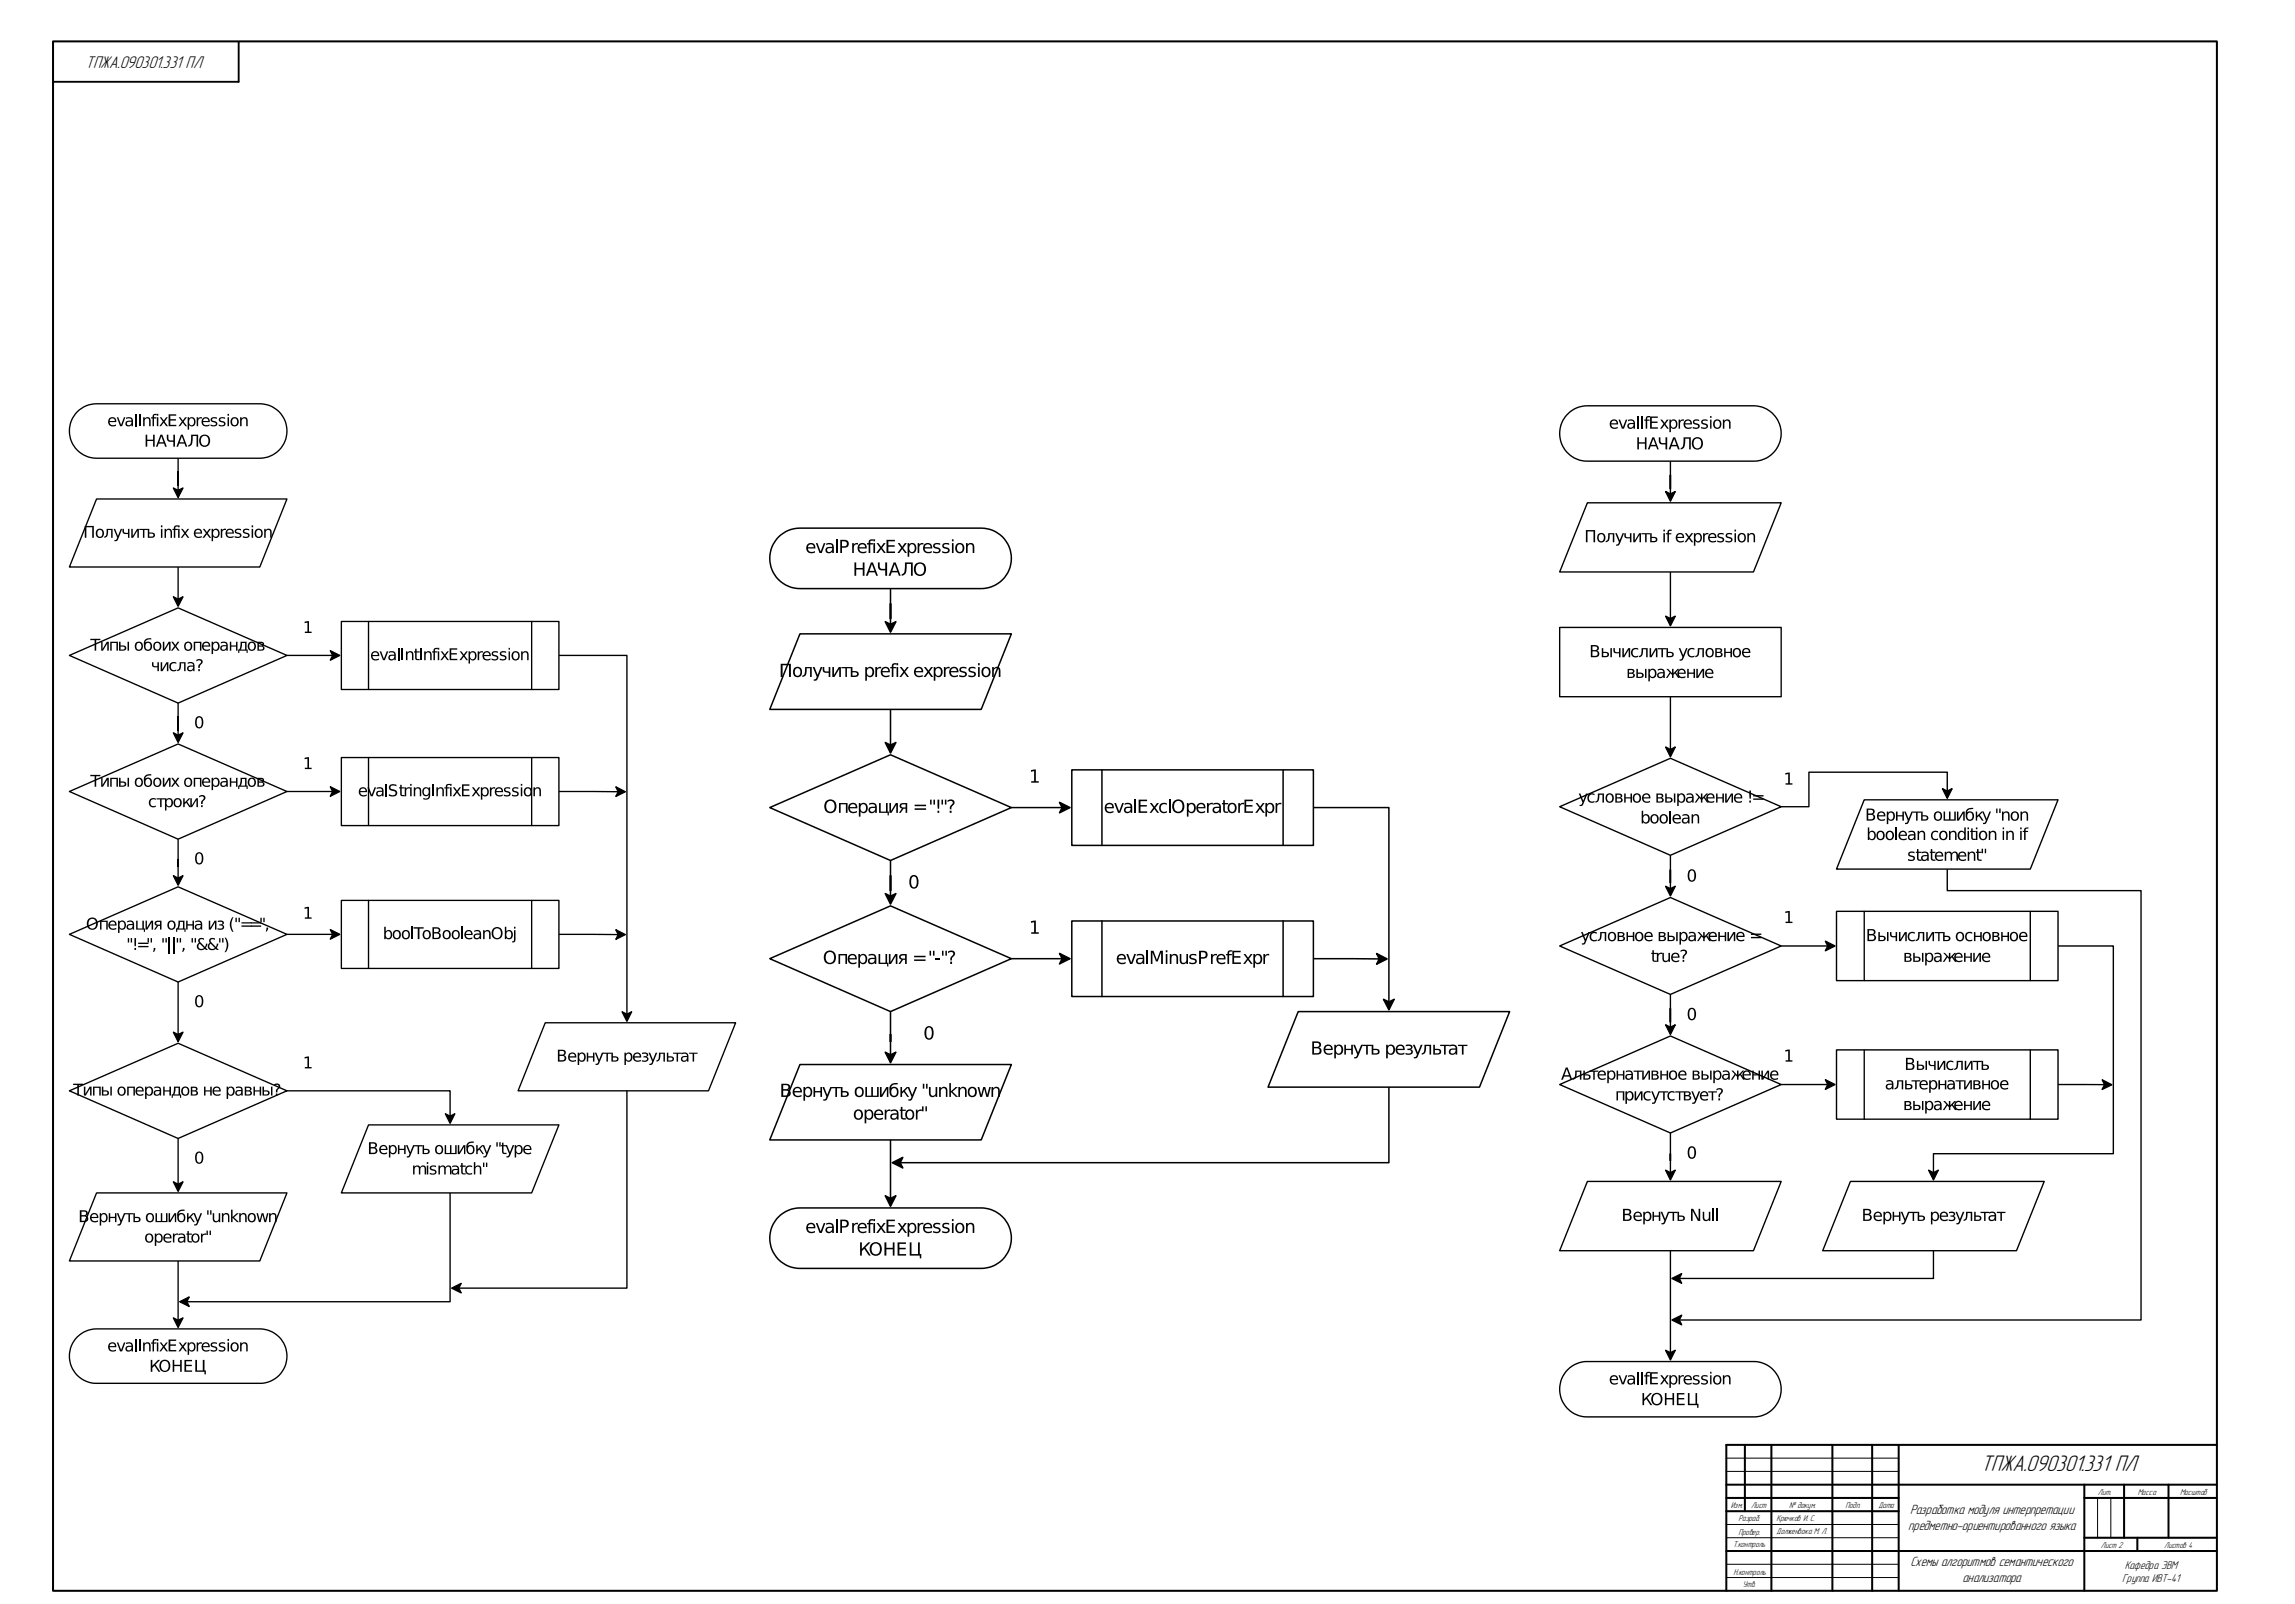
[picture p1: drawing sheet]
<svg xmlns="http://www.w3.org/2000/svg" width="865mm" height="605mm" viewBox="0 0 865 605" stroke-linecap="round" stroke-linejoin="round" font-family="sans-serif">
<defs><g id="words">
<text font-size="8.9" x="747" y="554.6">ТПЖА.090301.331 ПЛ</text>
<text font-size="6.7" x="32.2" y="25.7">ТПЖА.090301.331 ПЛ</text>
<g font-size="5.3">
<text x="720.3" y="570.8">Разработка модуля интерпретации</text>
<text x="719.6" y="576.7">предметно-ориентированного языка</text>
<text x="720.4" y="590.2">Схемы алгоритмов семантического</text>
<text x="740.1" y="596.2">анализатора</text>
</g>
<g font-size="4.5">
<text x="801.2" y="591.3">Кафедра ЭВМ</text>
<text x="800.3" y="596.4">Группа ИВТ-41</text>
</g>
<text font-size="3.4" x="669.9" y="578.3">Долженвока М. Л.</text>
<g font-size="3.3">
<text x="791.1" y="563.3">Лит.</text>
<text x="806.1" y="563.3">Масса</text>
<text x="822.1" y="563.3">Масштаб</text>
<text x="652.7" y="568.3">Изм.</text>
<text x="660.3" y="568.3">Лист</text>
<text x="674.7" y="568.3">№ докум.</text>
<text x="696" y="568.3">Подп.</text>
<text x="708.4" y="568.3">Дата</text>
<text x="655.7" y="573.5">Разраб.</text>
<text x="669.9" y="573.3">Крючков И. С.</text>
<text x="655.6" y="578.4">Провер.</text>
<text x="653.5" y="583.2">Т.контроль</text>
<text x="792.2" y="583.4">Лист 2</text>
<text x="816.1" y="583.4">Листов 4</text>
<text x="653.7" y="593.5">Н.контроль</text>
<text x="657.2" y="598.3">Утв.</text>
</g>
</g></defs>
<g fill="none" stroke="#000" stroke-width=".76">
<path d="M20 15.6h816v584h-816zM651 559.6h185M658 544.6v25M668 544.6v55M691 544.6v55M706 544.6v55M716 544.6v55M786 559.6v40M801 559.6v20M817.7 559.6v20M836 544.6h-185v55M651 569.6h65"/>
<path d="M651 564.6h65M786 564.6h50M786 579.6h50M806 579.6v5M651 584.6h185"/>
</g>
<path d="M651 554.6h65M651 549.6h65M651 579.6h65M651 574.6h65M791 564.6v15M796 564.6v15M651 594.6h65M651 589.6h65" fill="none" stroke="#000" stroke-width=".38"/>
<path d="M90 15.8v15h-70" fill="none" stroke="#000" stroke-width=".71"/>
<path d="M25.4 151.4h252.8v371.3h-252.8z" fill="#fff"/>
<path d="M67.2 172.7v12.1M65.4 183.9l1.8 .9 1.8-.9-1.8 3.6z" fill="none" stroke="#000" stroke-width=".51"/>
<path d="M65.4 183.9l1.8 .9 1.8-.9-1.8 3.6z" fill="#000"/>
<path d="M29.2 155.2a10.2 10.2 0 0 1 7.2-3h61.6a10.3 10.3 0 0 1 10.2 10.3 10.3 10.3 0 0 1-10.2 10.2h-61.6a10.3 10.3 0 0 1-9.5-6.3 10.3 10.3 0 0 1 2.3-11.2z" fill="#fff"/>
<path d="M29.2 155.2a10.2 10.2 0 0 1 7.2-3h61.6a10.3 10.3 0 0 1 10.2 10.3 10.3 10.3 0 0 1-10.2 10.2h-61.6a10.3 10.3 0 0 1-9.5-6.3 10.3 10.3 0 0 1 2.3-11.2zM67.2 213.7v12.1M65.4 224.9l1.8 .9 1.8-.9-1.8 3.6z" fill="none" stroke="#000" stroke-width=".51"/>
<g fill="#000">
<path d="M44 157.3h.6l1.1 2.8 1-2.8h.6l-1.3 3.3h-.7zM54 157.3h.5v.5a1.22 1.22 0 0 1 1.5-.5 1.22 1.22 0 0 1 .8 1.3v2h-.6v-2a.87 .87 0 0 0-.9-.9 .87 .87 0 0 0-.8 1.1v1.8h-.5zM57.8 156.2l1.3-.2v.5h-.8l-.2 .2v.6h.9v.4h-.9v2.9h-.6v-2.9h-.5v-.4h.5zM60.2 157.3h.7l.8 1.2 .9-1.2h.7l-1.2 1.6 1.3 1.7h-.7l-1-1.3-1 1.3h-.6l1.3-1.7zM63.6 156.2h2.8v.5h-2.2v1.3h2.2v.5h-2.2v1.6h2.3v.5h-2.9zM67.4 157.3h.6l.9 1.2 .9-1.2h.7l-1.2 1.6 1.2 1.7h-.6l-1-1.3-1 1.3h-.6l1.3-1.7zM74.2 157.3h.5v.5l.4-.4 1-.2v.6a.96 .96 0 0 0-1 .1 .96 .96 0 0 0-.4 1v1.7h-.5zM79.8 157.5l.9-.3 1.1 .2v.5l-.7-.2a.61 .61 0 0 0-.8 0 .61 .61 0 0 0-.1 .8l.2 .1a1.16 1.16 0 0 1 1.6 1.2 1.16 1.16 0 0 1-1.8 .9l-.8-.2v-.5l.6 .2a.77 .77 0 0 0 .9 .1 .77 .77 0 0 0 .3-.9l-.3-.1a1.11 1.11 0 0 1-1.2-.5 1.11 1.11 0 0 1 .1-1.3zM82.8 157.5l1-.3 1.1 .2v.5l-.7-.2a.62 .62 0 0 0-.9 0 .62 .62 0 0 0 0 .8l.2 .1a1.09 1.09 0 0 1 1.4 .7 1.09 1.09 0 0 1-.7 1.4l-1.7-.2v-.5l.6 .2a.76 .76 0 0 0 .9 .1 .76 .76 0 0 0 .3-.9l-.3-.1a1.11 1.11 0 0 1-1.3-.5 1.11 1.11 0 0 1 .1-1.3zM90.5 157.3h.6v.5a1.24 1.24 0 0 1 1.5-.5 1.24 1.24 0 0 1 .8 1.3v2h-.5v-2a.89 .89 0 0 0-1-.9 .89 .89 0 0 0-.8 1.1v1.8h-.6zM50.9 156h.6v4.6h-.6zM52.3 156.2h.6v4.4h-.6z"/>
<path d="M54.9 163.8h.6v1.9h2.2v-1.9h.6v4.6h-.6v-2.2h-2.2v2.2h-.6zM62.9 163.8h.6l.1 1.8 .7 .4h1.1v-2.2h.6v4.6h-.6v-1.9h-1.3a1.26 1.26 0 0 1-1.2-1.4zM72.1 163.8h2.6v4.6h-.6v-4h-1.4a4.2 4.2 0 0 1-1 3.7l-.7 .3v-.6a1.93 1.93 0 0 0 1.1-2.5zM65.4 224.9l1.8 .9 1.8-.9-1.8 3.6z"/>
<path d="M41.2 157.7a1.57 1.57 0 0 1 1.9-.3 1.57 1.57 0 0 1 .8 1.7h-2.5a1.5 1.5 0 0 0 2.3 .9v.5a1.9 1.9 0 0 1-2.5-.3 1.9 1.9 0 0 1 0-2.5zM41.7 158l-.3 .7h1.9a.97 .97 0 0 0-.6-1 .97 .97 0 0 0-1 .3z"/>
<path d="M48.1 159.1a.82 .82 0 0 0 .5 1.3 .82 .82 0 0 0 1-1v-.4zM47.5 157.4l.8-.2a1.39 1.39 0 0 1 1.8 1.5v1.9h-.5v-.5a1.2 1.2 0 0 1-1.5 .7 1.2 1.2 0 0 1-.8-1.5 1.2 1.2 0 0 1 1.5-.8h.8a1.23 1.23 0 0 0-2.1-.5z"/>
<path d="M59.1 157.3h.6v3.3h-.6zM59.1 156h.6v.7h-.6z"/>
<path d="M76.4 157.7a1.57 1.57 0 0 1 1.9-.3 1.57 1.57 0 0 1 .8 1.7h-2.5a1.53 1.53 0 0 0 2.4 .9v.5a1.9 1.9 0 0 1-2.5-.3 1.9 1.9 0 0 1-.1-2.5zM76.9 158l-.3 .7h2a.97 .97 0 0 0-.6-1 .97 .97 0 0 0-1.1 .3z"/>
<path d="M85.8 157.3h.6v3.3h-.6zM85.8 156h.6v.7h-.6z"/>
<path d="M88 157.8a1.27 1.27 0 0 0-.5 1.6 1.27 1.27 0 0 0 1.5 .7 1.27 1.27 0 0 0 .4-1.6 1.27 1.27 0 0 0-1.4-.7zM86.7 158.9a1.7 1.7 0 0 1 3.4 0 1.7 1.7 0 0 1-3.4 0z"/>
<path d="M60.9 164.4l-.9 2.3h1.7zM60.5 163.8h.7l1.7 4.6h-.6l-.4-1.2h-2.1l-.4 1.2h-.6z"/>
<path d="M68.6 164.4l-.8 2.3h1.6zM68.2 163.8h.7l1.7 4.6h-.6l-.4-1.2h-2l-.4 1.2h-.7z"/>
<path d="M70.8 157.3h.5v.5a1.44 1.44 0 0 1 1.9-.3 1.44 1.44 0 0 1 .5 1.8 1.31 1.31 0 0 1-.9 1.4 1.31 1.31 0 0 1-1.5-.6v1.8h-.5zM71.7 157.8a1.28 1.28 0 0 0-.4 1.6 1.28 1.28 0 0 0 1.4 .7 1.28 1.28 0 0 0 .5-1.5 1.28 1.28 0 0 0-1.5-.8z"/>
<path d="M76.3 164.6a1.84 1.84 0 0 0-.5 2.1 1.84 1.84 0 0 0 2 1.1 1.84 1.84 0 0 0 .8-2.2 1.84 1.84 0 0 0-2-1.2zM75.7 164.4a2.26 2.26 0 0 1 3.5 1.2 2.26 2.26 0 0 1-2.5 2.8 2.5 2.5 0 0 1-1-4z"/>
</g>
<path d="M36.4 188.1h71.8l-10.2 25.6h-71.8z" fill="#fff"/>
<path d="M36.4 188.1h71.8l-10.2 25.6h-71.8zM108.2 247h17.2M124.6 245.3l3.5 1.7-3.5 1.8 .8-1.8zM65.4 276.2l1.8 .9 1.8-.9-1.8 3.6zM67.2 265v12.1" fill="none" stroke="#000" stroke-width=".51"/>
<g fill="#000">
<path d="M32 198.2h3.4v4.5h-.6v-4h-2.2v4h-.6zM49.5 199.3h.6v2.7l1.6-2.7h.7v3.4h-.6v-2.7l-1.6 2.7h-.7zM52.5 199.3h3.3v.5h-1.3v2.9h-.6v-2.9h-1.4zM65.8 198.3l1.4-.3v.5l-1 .2-.1 .6h.9v.5h-.9v2.9h-.6v-2.9h-.5v-.5h.5zM68.3 199.3h.6l.9 1.2 .9-1.2h.6l-1.2 1.7 1.3 1.7h-.6l-1-1.3-1 1.3h-.7l1.4-1.7zM76.5 199.3h.6l.9 1.2 .9-1.2h.6l-1.2 1.7 1.3 1.7h-.6l-1-1.3-1 1.3h-.7l1.4-1.7zM83.3 199.3h.5v.6l.6-.6h.8l-.1 .5a.98 .98 0 0 0-1.3 1.1v1.8h-.5zM88.8 199.5l1-.2 1.1 .1v.6l-.7-.3a.63 .63 0 0 0-.9 0 .63 .63 0 0 0 0 .9l.2 .1a1.12 1.12 0 0 1 1.3 .4 1.12 1.12 0 0 1-.1 1.4l-1 .3-1.2-.2v-.6l.8 .3a.64 .64 0 0 0 .9 0 .64 .64 0 0 0 0-.9l-.2-.1a1.09 1.09 0 0 1-1.3-.5 1.09 1.09 0 0 1 .1-1.3zM91.9 199.5l1-.2 1.1 .1v.6l-.9-.3a.63 .63 0 0 0-1 .5 .63 .63 0 0 0 1 .6 1.06 1.06 0 0 1 1 1.3 1.06 1.06 0 0 1-1.5 .7l-1-.2v-.6l.8 .3a.64 .64 0 0 0 .9 0 .64 .64 0 0 0 0-.9l-.2-.1a1.11 1.11 0 0 1-1.3-.5 1.11 1.11 0 0 1 .1-1.3zM40.2 199.3h2.3v3.4h-.6v-2.9h-1.1a2.22 2.22 0 0 1-1.5 2.9v-.5a1.84 1.84 0 0 0 .9-2.3zM42.8 199.3h.6l1.1 2.7 1-2.7h.6l-1.6 4.1-.7 .6h-.7v-.5l.7-.1 .4-.7zM46.2 199.3h.5l.1 1.2 .6 .3h.9v-1.5h.5v3.4h-.5v-1.4h-1.4l-.6-.5z"/>
<path d="M62 199.3h.6v.6a1.22 1.22 0 0 1 1.5-.6 1.22 1.22 0 0 1 .8 1.4v2h-.6v-2a.87 .87 0 0 0-.9-1 .87 .87 0 0 0-.8 1.1v1.9h-.6zM99.6 199.3h.6v.6a1.22 1.22 0 0 1 1.5-.6 1.22 1.22 0 0 1 .8 1.4v2h-.6v-2a.87 .87 0 0 0-.9-1 .87 .87 0 0 0-.8 1.1v1.9h-.6zM124.6 245.3l3.5 1.7-3.5 1.8 .8-1.8zM65.4 276.2l1.8 .9 1.8-.9-1.8 3.6z"/>
<path d="M37 200.1l-.2 .2a1.16 1.16 0 0 0 .1 1.5 1.16 1.16 0 0 0 1.5 .2l.1-.2a1.16 1.16 0 0 0 0-1.5 1.16 1.16 0 0 0-1.5-.2zM35.9 200.9a1.7 1.7 0 0 1 3.4 0 1.7 1.7 0 0 1-3.4 0z"/>
<path d="M60.7 199.3h.5v3.4h-.5zM60.7 198h.5v.7h-.5z"/>
<path d="M67.2 199.3h.5v3.4h-.5zM67.2 198h.5v.7h-.5z"/>
<path d="M94.9 199.3h.6v3.4h-.6zM94.9 198h.6v.7h-.6z"/>
<path d="M96.9 200.1l-.2 .2a1.16 1.16 0 0 0 .1 1.5 1.16 1.16 0 0 0 1.5 .2l.1-.2a1.16 1.16 0 0 0 0-1.5 1.16 1.16 0 0 0-1.5-.2zM96.4 199.7a1.64 1.64 0 0 1 2.2 .2 1.64 1.64 0 0 1 0 2.2 1.64 1.64 0 0 1-2.2 .2 2.2 2.2 0 0 1 0-2.6z"/>
<path d="M56.3 201.1v1.1h.8a.58 .58 0 0 0 .8-.5 .58 .58 0 0 0-.8-.6zM55.7 199.3h.6v1.4a1.52 1.52 0 0 1 2.2 1l-.6 .9-2.2 .1z"/>
<path d="M73.5 199.7a1.57 1.57 0 0 1 1.9-.3 1.57 1.57 0 0 1 .8 1.7h-2.5a1.53 1.53 0 0 0 2.4 .9v.5a1.91 1.91 0 0 1-2.6-.2 1.91 1.91 0 0 1 0-2.6zM74 200l-.3 .7h2a.97 .97 0 0 0-.6-.9 .97 .97 0 0 0-1.1 .2z"/>
<path d="M79.8 199.3h.6v.6a1.45 1.45 0 0 1 1.9-.4 1.45 1.45 0 0 1 .5 1.9 1.34 1.34 0 0 1-.9 1.3 1.34 1.34 0 0 1-1.5-.5v1.8h-.6zM80.6 200.1l-.1 .1a1.16 1.16 0 0 0 0 1.6 1.16 1.16 0 0 0 1.5 .2l.1-.2a1.16 1.16 0 0 0 0-1.6 1.16 1.16 0 0 0-1.5-.1z"/>
<path d="M85.5 199.7a1.57 1.57 0 0 1 1.9-.3 1.57 1.57 0 0 1 .8 1.7h-2.6a1.52 1.52 0 0 0 2.5 .9v.5a1.91 1.91 0 0 1-2.6-.2 1.91 1.91 0 0 1 0-2.6zM86 200l-.4 .7h2a.97 .97 0 0 0-.5-.9 .97 .97 0 0 0-1.1 .2z"/>
</g>
<path d="M26.2 247l41-17.9 41 17.9-41 18z" fill="#fff"/>
<path d="M26.2 247l41-17.9 41 17.9-41 18z" fill="none" stroke="#000" stroke-width=".51"/>
<g fill="#000">
<path d="M34.1 240.8h3.8v.5h-1.6v4h-.6v-4h-1.6zM38.2 241.9h.5v2.7l1.6-2.7h.7v3.4h-.5v-2.7l-1.7 2.7h-.6zM41.6 241.9h2.9v3.4h-.6v-3h-1.8v3h-.5zM57.3 249.6h.6v1.2l.6 .3h.9v-1.5h.5v3.4h-.5v-1.5l-1.8-.2zM60.6 249.6h.6v2.7l1.6-2.7h.7v3.4h-.6v-2.8l-1.6 2.8h-.7zM61.4 241.9h.6v2.7l1.6-2.7h.7v3.4h-.5v-2.7l-1.7 2.7h-.7zM64.3 250l1.6-.5 .6 .2v.5a1.29 1.29 0 0 0-2.1 1.1 1.29 1.29 0 0 0 2.1 1v.5a1.82 1.82 0 0 1-2.4-.4 1.82 1.82 0 0 1 .2-2.4zM67.7 249.6h2.3v3.4h-.6v-3h-1.1a2.2 2.2 0 0 1-1.5 3v-.5a1.84 1.84 0 0 0 .9-2.3zM64.6 241.9h.6l.9 1.2 .9-1.2h.7l-1.3 1.6 1.3 1.8h-.6l-1-1.4-1 1.4h-.6l1.3-1.8zM73.1 241.9h2.9v3.4h-.6v-3h-1.8v3h-.5zM86.7 241.9h.5v1.4h1.8v-1.4h.6v3.4h-.6v-1.6h-1.8v1.6h-.5z"/>
<path d="M48.1 241.9h.6v3.4h-.6zM45.5 243.7v1.1h.8a.58 .58 0 0 0 .7-.5 .58 .58 0 0 0-.7-.6zM44.9 241.9h.6v1.4a1.52 1.52 0 0 1 2.1 1l-.5 .8-2.2 .2z"/>
<path d="M51.9 242.4l-.3 .4a1.13 1.13 0 0 0-.1 1.5 1.13 1.13 0 0 0 1.5 .2 1.24 1.24 0 0 0 .2-1.5 1.24 1.24 0 0 0-1.3-.6zM51.2 242.3a1.65 1.65 0 0 1 2.3 .2 1.65 1.65 0 0 1 0 2.2 1.65 1.65 0 0 1-2.3 .2 2.33 2.33 0 0 1 0-2.6z"/>
<path d="M54.7 241.1l.7-.4 1.6-.2 .1 .4-1 .1a1.29 1.29 0 0 0-1.3 1.2 1.67 1.67 0 0 1 2.6 .8 1.67 1.67 0 0 1-1.7 2.2 1.67 1.67 0 0 1-1.5-2.3l.1-1.1zM55.1 242.6l-.1 .2a1.15 1.15 0 0 0 0 1.6 1.15 1.15 0 0 0 1.5 .1l.1-.2a1.15 1.15 0 0 0 0-1.5 1.15 1.15 0 0 0-1.5-.2z"/>
<path d="M58.8 242.4a1.27 1.27 0 0 0-.5 1.6 1.27 1.27 0 0 0 1.5 .7 1.27 1.27 0 0 0 .4-1.5 1.27 1.27 0 0 0-1.4-.8zM58.2 242.3a1.65 1.65 0 0 1 2.2 .2 1.65 1.65 0 0 1 0 2.2 1.65 1.65 0 0 1-2.2 .2 2.33 2.33 0 0 1 0-2.6z"/>
<path d="M70.4 242.4a1.27 1.27 0 0 0-.4 1.6 1.27 1.27 0 0 0 1.5 .7 1.27 1.27 0 0 0 .4-1.5 1.27 1.27 0 0 0-1.5-.8zM69.8 242.3a1.65 1.65 0 0 1 2.3 .2 1.65 1.65 0 0 1 0 2.2 1.65 1.65 0 0 1-2.3 .2 2.33 2.33 0 0 1 0-2.6z"/>
<path d="M71.2 251.6a.84 .84 0 0 0 .7 1.1 .84 .84 0 0 0 .9-1v-.4zM70.8 249.7l.5-.1a1.47 1.47 0 0 1 2.1 1.5v1.9h-.6v-.5a1.2 1.2 0 0 1-1.5 .6 1.2 1.2 0 0 1-.7-1.5 1.2 1.2 0 0 1 1.4-.8h.8a1.23 1.23 0 0 0-2-.6z"/>
<path d="M74.8 252.2h.6v.8h-.6zM74 248.7a1.25 1.25 0 0 1 1.8-.2 1.25 1.25 0 0 1 .3 1.7l-.7 .7v.8h-.6a2.31 2.31 0 0 1 1-2.1 .93 .93 0 0 0-.8-.8 .93 .93 0 0 0-1 .5z"/>
<path d="M76.6 242.3a1.57 1.57 0 0 1 1.9-.3 1.57 1.57 0 0 1 .8 1.7h-2.6a1.54 1.54 0 0 0 2.5 .9v.5a1.9 1.9 0 0 1-2.6-.3 1.9 1.9 0 0 1 0-2.5zM77.1 242.6l-.3 .7h1.9a.97 .97 0 0 0-.6-1 .97 .97 0 0 0-1 .3z"/>
<path d="M79.8 241.9h.6v.5a1.46 1.46 0 0 1 1.9-.3 1.46 1.46 0 0 1 .5 1.9 1.36 1.36 0 0 1-.9 1.3 1.36 1.36 0 0 1-1.5-.5v1.7h-.6zM80.8 242.4a1.28 1.28 0 0 0-.5 1.6 1.28 1.28 0 0 0 1.5 .7l.4-.6a1.16 1.16 0 0 0-.1-1.3 1.16 1.16 0 0 0-1.3-.4z"/>
<path d="M83.8 243.7a.79 .79 0 0 0 .3 1.3 .79 .79 0 0 0 1.1-.7l.1-.7zM83.3 242l.8-.2a1.39 1.39 0 0 1 1.8 1.5v2h-.6v-.6a1.19 1.19 0 0 1-1.5 .7 1.19 1.19 0 0 1-.7-1.5 1.19 1.19 0 0 1 1.5-.7h.7a1.23 1.23 0 0 0-2-.6z"/>
<path d="M91.3 242.3l-.5 2.5h1.6v-2.5zM90.7 241.9h2.3v2.9h.4v1.3h-.4v-.8h-2.8v.8h-.4v-1.3a1.4 1.4 0 0 0 .9-1.8z"/>
<path d="M94.5 242.4a1.27 1.27 0 0 0-.5 1.6 1.27 1.27 0 0 0 1.5 .7 1.27 1.27 0 0 0 .4-1.5 1.27 1.27 0 0 0-1.4-.8zM93.2 243.5a1.7 1.7 0 0 1 3.4 0 1.7 1.7 0 0 1-3.4 0z"/>
<path d="M97.6 243.7v1.1h.8a.58 .58 0 0 0 .8-.5 .58 .58 0 0 0-.8-.6zM97.6 242.3v1h.8a.5 .5 0 0 0 .6-.5 .5 .5 0 0 0-.6-.5zM97.1 241.9h1.3a.84 .84 0 0 1 1.1 .5 .84 .84 0 0 1-.5 1.1 .94 .94 0 0 1 .7 1.1 .94 .94 0 0 1-1.3 .7h-1.3z"/>
<path d="M74.6 270.6a2.97 2.97 0 0 0 .2 3.4 1.31 1.31 0 0 0 1.3-1.7 1.19 1.19 0 0 0-.2-1.4 1.19 1.19 0 0 0-1.3-.3zM74.2 270.3a1.68 1.68 0 0 1 2 0 1.68 1.68 0 0 1 .5 2 1.64 1.64 0 0 1-.7 1.9 1.64 1.64 0 0 1-2-.2l-.4-.9a3.3 3.3 0 0 1 .6-2.8z"/>
</g>
<path d="M29.2 503.9a10.5 10.5 0 0 1 7.2-3h61.6a10.3 10.3 0 0 1 10.2 10.2 10.3 10.3 0 0 1-10.2 10.3h-61.6a10.2 10.2 0 0 1-9.5-6.3 10.2 10.2 0 0 1 2.3-11.2z" fill="#fff"/>
<path d="M210.8 247h25.6v135.3M234.6 381.4l1.8 .9 1.8-.9-1.8 3.5zM29.2 503.9a10.5 10.5 0 0 1 7.2-3h61.6a10.3 10.3 0 0 1 10.2 10.2 10.3 10.3 0 0 1-10.2 10.3h-61.6a10.2 10.2 0 0 1-9.5-6.3 10.2 10.2 0 0 1 2.3-11.2z" fill="none" stroke="#000" stroke-width=".51"/>
<g fill="#000">
<path d="M114.9 234.3l1.6-.2v4h1v.5h-2.5v-.5h.9v-3.4l-1 .2zM234.6 381.4l1.8 .9 1.8-.9-1.8 3.5zM44 506h.6l1.1 2.8 1-2.8h.6l-1.3 3.4h-.7zM50.9 504.7h.6v4.7h-.6zM52.3 504.9h.6v4.5h-.6zM54 506h.5v.5a1.22 1.22 0 0 1 1.5-.5 1.22 1.22 0 0 1 .8 1.3v2.1h-.6v-2a.87 .87 0 0 0-.9-1 .87 .87 0 0 0-.8 1.1v1.9h-.5zM56.8 512.6h.6v2.2l2.2-2.2h.8l-1.8 1.7 1.9 2.8h-.7l-1.5-2.4-.9 .9v1.5h-.6zM57.8 504.9l1.3-.2v.4l-1 .3v.6h.9v.4h-.9v3h-.6v-3h-.5v-.4h.5zM60.2 506h.7l.8 1.2 .9-1.2h.7l-1.2 1.6 1.3 1.8h-.7l-1-1.4-1 1.4h-.6l1.3-1.8zM63.6 504.9h2.8v.5h-2.2v1.3h2.2v.5h-2.2v1.7h2.3v.5h-2.9zM65.1 512.6h.6v1.8h2.2v-1.8h.6v4.5h-.6v-2.2h-2.2v2.2h-.6zM69.6 512.6h2.8v.5h-2.2v1.3h2.1v.5h-2.1v1.6h2.3v.6h-2.9z"/>
<path d="M67.4 506h.6l.9 1.2 .9-1.2h.7l-1.2 1.6 1.2 1.8h-.6l-1-1.4-1 1.4h-.6l1.3-1.8zM74.2 506h.5v.5l.4-.5 .9-.1v.6a.99 .99 0 0 0-1.3 1.1v1.8h-.5zM73.7 512.6h.6v3.9h2.2v-3.9h.6v3.9h.5v1.5h-.5v-.9h-3.4zM79.8 506.2l.9-.3 1.1 .2v.5l-.9-.2a.63 .63 0 0 0-.9 .5 .63 .63 0 0 0 .9 .6 1.06 1.06 0 0 1 1 1.3 1.06 1.06 0 0 1-1.5 .6l-1-.2v-.6l.8 .3a.64 .64 0 0 0 .9 .1 .64 .64 0 0 0 0-1h-.2a1.11 1.11 0 0 1-1.3-.5 1.11 1.11 0 0 1 .2-1.3zM82.8 506.2l1-.3 1.1 .2v.5l-.9-.2a.63 .63 0 0 0-1 .5 .63 .63 0 0 0 1 .6 1.06 1.06 0 0 1 1 1.3 1.06 1.06 0 0 1-1.5 .6l-1-.2v-.6l.8 .3a.64 .64 0 0 0 .9 .1 .64 .64 0 0 0 0-1h-.2a1.11 1.11 0 0 1-1.3-.5 1.11 1.11 0 0 1 .1-1.3zM90.5 506h.6v.5a1.24 1.24 0 0 1 1.5-.5 1.24 1.24 0 0 1 .8 1.3v2.1h-.5v-2a.89 .89 0 0 0-1-1 .89 .89 0 0 0-.8 1.1v1.9h-.6z"/>
<path d="M41.2 506.4a1.57 1.57 0 0 1 1.9-.4 1.57 1.57 0 0 1 .8 1.8h-2.5a1.4 1.4 0 0 0 .9 1.2 1.4 1.4 0 0 0 1.4-.4v.6a1.91 1.91 0 0 1-2.5-.3 1.91 1.91 0 0 1 0-2.5zM41.7 506.6l-.3 .8h1.9a.97 .97 0 0 0-.6-1 .97 .97 0 0 0-1 .2z"/>
<path d="M48 507.9a.84 .84 0 0 0 .6 1.2 .84 .84 0 0 0 1-1v-.4zM47.5 506.1l.6-.1a1.48 1.48 0 0 1 2 1.5v1.9h-.5v-.5a1.2 1.2 0 0 1-1.5 .6 1.2 1.2 0 0 1-.8-1.5 1.2 1.2 0 0 1 1.5-.8h.8a1.24 1.24 0 0 0-2.1-.6z"/>
<path d="M59.1 506h.6v3.4h-.6zM59.1 504.7h.6v.7h-.6z"/>
<path d="M61.3 513.2a1.85 1.85 0 0 0-.5 2.2 1.85 1.85 0 0 0 2 1.1 1.84 1.84 0 0 0 .8-2.2 1.84 1.84 0 0 0-2-1.2zM60.6 513.1a2.25 2.25 0 0 1 3.6 1.2 2.25 2.25 0 0 1-2.5 2.8 2.46 2.46 0 0 1-1.1-4z"/>
<path d="M70.8 506h.5v.5a1.43 1.43 0 0 1 1.9-.3 1.43 1.43 0 0 1 .5 1.9 1.31 1.31 0 0 1-.9 1.3 1.31 1.31 0 0 1-1.5-.5v1.8h-.5zM71.5 506.7a1.25 1.25 0 0 0-.2 1.6 1.25 1.25 0 0 0 1.4 .5 1.27 1.27 0 0 0 .5-1.5 1.27 1.27 0 0 0-1.5-.8z"/>
<path d="M76.4 506.4a1.57 1.57 0 0 1 1.9-.3 1.57 1.57 0 0 1 .8 1.7h-2.5a1.48 1.48 0 0 0 2.4 .8v.6a1.91 1.91 0 0 1-2.6-.3 1.91 1.91 0 0 1 0-2.5zM76.9 506.6l-.3 .8h2a.97 .97 0 0 0-.6-1 .97 .97 0 0 0-1.1 .2z"/>
<path d="M85.8 506h.6v3.4h-.6zM85.8 504.7h.6v.7h-.6z"/>
<path d="M87.8 506.7l-.1 .2a1.16 1.16 0 0 0 0 1.6 1.16 1.16 0 0 0 1.5 .1l.1-.2a1.16 1.16 0 0 0 0-1.5 1.16 1.16 0 0 0-1.5-.2zM86.7 507.6a1.7 1.7 0 0 1 3.4 0 1.7 1.7 0 0 1-3.4 0z"/>
</g>
<path d="M128.7 234.2h82.1v25.7h-82.1z" fill="#fff"/>
<path d="M128.7 234.2h82.1v25.7h-82.1zM139 234.2v25.7M200.5 234.2v25.7M108.2 298.3h17.2M124.6 296.5l3.5 1.8-3.5 1.8 .8-1.8zM67.2 316.3v14.7M65.4 330.1l1.8 .9 1.8-.9-1.8 3.6z" fill="none" stroke="#000" stroke-width=".51"/>
<g fill="#000">
<path d="M143.2 245.5h.5l1.1 2.8 1-2.8h.6l-1.2 3.3h-.8zM150.1 244.2h.5v4.6h-.5zM151.4 244.4h.7v4.4h-.7zM153.1 245.5h.5v.5a1.22 1.22 0 0 1 1.5-.5 1.22 1.22 0 0 1 .8 1.3v2h-.5v-2a.87 .87 0 0 0-1-.9 .87 .87 0 0 0-.8 1.1v1.8h-.5zM156.5 244.5h.6v1h1.2v.4h-1.2l.1 2.4 1.1 .1v.4h-1.3l-.4-.4-.1-2.5h-.4v-.4h.4zM158.3 244.4h.6v4.4h-.6zM160 245.5h.5v.5a1.22 1.22 0 0 1 1.5-.5 1.22 1.22 0 0 1 .8 1.3v2h-.6v-2a.87 .87 0 0 0-.9-.9 .87 .87 0 0 0-.8 1.1v1.8h-.5zM163.8 244.4l1.3-.2v.5l-1 .2-.1 .6h1v.4h-1v2.9h-.5v-2.9h-.6v-.4h.6zM166.2 245.5h.6l.9 1.2 .9-1.2h.7l-1.3 1.6 1.3 1.7h-.6l-1-1.3-1 1.3h-.6l1.3-1.7zM169.6 244.4h2.8v.5h-2.2v1.3h2.1v.5h-2.1v1.6h2.3v.5h-2.9zM173.4 245.5h.6l.9 1.2 .9-1.2h.6l-1.2 1.6 1.3 1.7h-.6l-1-1.3-1 1.3h-.7l1.4-1.7zM180.1 245.5h.6v.5l.4-.5 1-.1v.6a.96 .96 0 0 0-1.1 .1 .96 .96 0 0 0-.3 1v1.7h-.6z"/>
<path d="M185.7 245.7l1-.3 1.1 .2v.5l-.9-.2a.58 .58 0 0 0-.7 0 .58 .58 0 0 0-.1 .8l.3 .1a1.17 1.17 0 0 1 1.5 1.2 1.17 1.17 0 0 1-1.7 .9l-.8-.2v-.5l.8 .2a.64 .64 0 0 0 .9 .1 .64 .64 0 0 0 0-.9l-.3-.1a1.09 1.09 0 0 1-1.2-.5 1.09 1.09 0 0 1 .1-1.3zM188.8 245.7l.9-.3 1.1 .2v.5l-.8-.2a.61 .61 0 0 0-1 .4 .61 .61 0 0 0 .9 .6 1.08 1.08 0 0 1 1.1 1.3 1.08 1.08 0 0 1-1.6 .7l-.9-.2v-.5l.7 .2a.64 .64 0 0 0 1 .1 .64 .64 0 0 0 0-.9l-.3-.1a1.11 1.11 0 0 1-1.2-.5 1.11 1.11 0 0 1 .1-1.3zM196.5 245.5h.6v.5a1.22 1.22 0 0 1 1.4-.5 1.22 1.22 0 0 1 .8 1.3v2h-.5v-2a.87 .87 0 0 0-.9-.9 .87 .87 0 0 0-.8 1.1v1.8h-.6zM124.6 296.5l3.5 1.8-3.5 1.8 .8-1.8zM65.4 330.1l1.8 .9 1.8-.9-1.8 3.6z"/>
<path d="M140.3 245.9a1.57 1.57 0 0 1 1.9-.3 1.57 1.57 0 0 1 .8 1.7h-2.5a1.48 1.48 0 0 0 2.4 .9v.5a1.89 1.89 0 0 1-2.6-.3 1.89 1.89 0 0 1 0-2.5zM140.8 246.1l-.3 .8h2a.97 .97 0 0 0-.6-1 .97 .97 0 0 0-1.1 .2z"/>
<path d="M147.2 247.3a.79 .79 0 0 0 .3 1.3 .79 .79 0 0 0 1.1-.7l.1-.7zM146.6 245.6l.8-.2a1.38 1.38 0 0 1 1.9 1.5v1.9h-.6v-.5a1.18 1.18 0 0 1-1.5 .7 1.18 1.18 0 0 1-.7-1.5 1.18 1.18 0 0 1 1.4-.8h.8a1.22 1.22 0 0 0-2.1-.6z"/>
<path d="M165.1 245.5h.5v3.3h-.5zM165.1 244.2h.5v.7h-.5z"/>
<path d="M176.7 245.5h.5v.5a1.45 1.45 0 0 1 2-.3 1.45 1.45 0 0 1 .5 1.8 1.34 1.34 0 0 1-.9 1.4 1.34 1.34 0 0 1-1.6-.5v1.7h-.5zM177.7 246a1.28 1.28 0 0 0-.5 1.6 1.28 1.28 0 0 0 1.5 .7l.4-.6a1.16 1.16 0 0 0-.1-1.3 1.16 1.16 0 0 0-1.3-.4z"/>
<path d="M182.4 245.9a1.57 1.57 0 0 1 1.9-.3 1.57 1.57 0 0 1 .8 1.7h-2.6a1.48 1.48 0 0 0 2.5 .9v.5a1.89 1.89 0 0 1-2.6-.2 1.89 1.89 0 0 1 0-2.6zM182.9 246.1l-.4 .8h2a.97 .97 0 0 0-.5-1 .97 .97 0 0 0-1.1 .2z"/>
<path d="M191.8 245.5h.5v3.3h-.5zM191.8 244.2h.5v.7h-.5z"/>
<path d="M193.9 246a1.27 1.27 0 0 0-.4 1.6 1.27 1.27 0 0 0 1.4 .7 1.27 1.27 0 0 0 .5-1.5 1.27 1.27 0 0 0-1.5-.8zM192.7 247.1a1.7 1.7 0 0 1 3.4 0 1.7 1.7 0 0 1-3.4 0z"/>
</g>
<path d="M26.2 298.3l41-17.9 41 17.9-41 18z" fill="#fff"/>
<path d="M26.2 298.3l41-17.9 41 17.9-41 18zM210.8 298.3l22.3 .1M232.2 296.6l3.6 1.8-3.6 1.8 .9-1.8z" fill="none" stroke="#000" stroke-width=".51"/>
<g fill="#000">
<path d="M34.1 292.1h3.8v.5h-1.6v3.9h-.6v-3.9h-1.6zM38.2 293.2h.5v2.7l1.6-2.7h.7v3.3h-.5v-2.7l-1.7 2.7h-.6zM41.6 293.2h2.9v3.3h-.6v-2.9h-1.8v2.9h-.5zM61.4 293.2h.6v2.7l1.6-2.7h.7v3.3h-.5v-2.7l-1.7 2.7h-.7zM64.6 293.2h.6l.9 1.2 .9-1.2h.7l-1.3 1.6 1.3 1.7h-.6l-1-1.3-1 1.3h-.6l1.3-1.7zM73.1 293.2h2.9v3.3h-.6v-2.9h-1.8v2.9h-.5zM86.7 293.2h.5v1.3h1.8v-1.3h.6v3.3h-.6v-1.5h-1.8v1.5h-.5zM232.2 296.6l3.6 1.8-3.6 1.8 .9-1.8zM56.6 301.3l.5-.4 1.1-.1 .6 .2v.5a1.28 1.28 0 0 0-1.8 .2 1.28 1.28 0 0 0 0 1.7 1.28 1.28 0 0 0 1.8 .2v.5a1.79 1.79 0 0 1-2.4-.4 1.79 1.79 0 0 1 .2-2.4zM59 300.9h3.3v.4h-1.4v2.9h-.5v-2.9h-1.4zM69.1 300.9h.5v1.6l1.6-1.6h.7l-1.3 1.3 1.4 2h-.6l-1.2-1.6-.6 .6v1h-.5zM71.8 300.9h.5v2.7l1.7-2.7h.6v3.3h-.5v-2.7l-1.6 2.7h-.7z"/>
<path d="M48.1 293.2h.6v3.3h-.6zM45.5 295v1.1h.8a.58 .58 0 0 0 .7-.5 .58 .58 0 0 0-.7-.6zM44.9 293.2h.6v1.3a1.52 1.52 0 0 1 2.1 1.1l-.5 .8-2.2 .1z"/>
<path d="M51.9 293.7l-.3 .4a1.13 1.13 0 0 0-.1 1.5 1.13 1.13 0 0 0 1.5 .2 1.24 1.24 0 0 0 .3-1.5 1.24 1.24 0 0 0-1.4-.6zM51.2 293.6a1.66 1.66 0 0 1 2.3 .1 1.66 1.66 0 0 1 0 2.3 1.66 1.66 0 0 1-2.3 .2 2.4 2.4 0 0 1 0-2.6z"/>
<path d="M54.7 292.4l.7-.5 1.6-.1 .1 .4-1 .1a1.29 1.29 0 0 0-1.3 1.2 1.67 1.67 0 0 1 2.6 .8 1.67 1.67 0 0 1-1.7 2.2 1.67 1.67 0 0 1-1.5-2.3l.1-1.1zM55.1 293.9l-.1 .2a1.15 1.15 0 0 0 0 1.5 1.15 1.15 0 0 0 1.5 .2l.1-.2a1.15 1.15 0 0 0 0-1.5 1.15 1.15 0 0 0-1.5-.2z"/>
<path d="M58.8 293.7a1.28 1.28 0 0 0-.5 1.6 1.28 1.28 0 0 0 1.5 .7 1.28 1.28 0 0 0 .5-1.6 1.28 1.28 0 0 0-1.5-.7zM58.2 293.6a1.66 1.66 0 0 1 2.2 .1 1.66 1.66 0 0 1 0 2.3 1.66 1.66 0 0 1-2.2 .2 2.4 2.4 0 0 1 0-2.6z"/>
<path d="M70.4 293.7a1.28 1.28 0 0 0-.4 1.6 1.28 1.28 0 0 0 1.5 .7 1.28 1.28 0 0 0 .4-1.6 1.28 1.28 0 0 0-1.5-.7zM69.8 293.6a1.66 1.66 0 0 1 2.3 .1 1.66 1.66 0 0 1 0 2.3 1.66 1.66 0 0 1-2.3 .2 2.4 2.4 0 0 1 0-2.6z"/>
<path d="M76.6 293.6a1.56 1.56 0 0 1 1.9-.4 1.56 1.56 0 0 1 .8 1.8h-2.6a1.54 1.54 0 0 0 2.5 .9v.5a1.9 1.9 0 0 1-2.6-.3 1.9 1.9 0 0 1 0-2.5zM77.1 293.8l-.3 .8h1.9a.96 .96 0 0 0-.5-1 .96 .96 0 0 0-1.1 .2z"/>
<path d="M79.8 293.2h.6v.5a1.46 1.46 0 0 1 1.9-.4 1.46 1.46 0 0 1 .5 1.9 1.34 1.34 0 0 1-.9 1.4 1.34 1.34 0 0 1-1.5-.6v1.8h-.6zM80.6 293.9l-.1 .2a1.14 1.14 0 0 0 0 1.5 1.14 1.14 0 0 0 1.5 .2l.2-.4a1.09 1.09 0 0 0-.1-1.4 1.09 1.09 0 0 0-1.5-.1z"/>
<path d="M83.8 295a.82 .82 0 0 0 .5 1.3 .82 .82 0 0 0 1-1v-.4zM83.3 293.3l.6-.1a1.43 1.43 0 0 1 2 1.4v1.9h-.6v-.5a1.21 1.21 0 0 1-1.5 .7 1.21 1.21 0 0 1-.7-1.5 1.21 1.21 0 0 1 1.5-.8h.7a1.21 1.21 0 0 0-2-.6z"/>
<path d="M91.3 293.6l-.5 2.5h1.6v-2.5zM90.7 293.2h2.3v2.9h.4v1.3h-.4v-.9h-2.8v.9h-.4v-1.3a1.4 1.4 0 0 0 .9-1.8z"/>
<path d="M94.5 293.7a1.27 1.27 0 0 0-.5 1.6 1.27 1.27 0 0 0 1.5 .7 1.27 1.27 0 0 0 .4-1.6 1.27 1.27 0 0 0-1.4-.7zM93.2 294.8a1.7 1.7 0 0 1 3.4 0 1.7 1.7 0 0 1-3.4 0z"/>
<path d="M97.6 295v1.1h.8a.58 .58 0 0 0 .8-.5 .58 .58 0 0 0-.8-.6zM97.6 293.6v.9h.8a.49 .49 0 0 0 .6-.4 .49 .49 0 0 0-.6-.5zM97.1 293.2h1.3a.84 .84 0 0 1 1.1 .4 .84 .84 0 0 1-.5 1.1 .94 .94 0 0 1 .7 1.2 .94 .94 0 0 1-1.3 .6h-1.3z"/>
<path d="M62.2 300.9h.6v.5a1.45 1.45 0 0 1 1.9-.4 1.45 1.45 0 0 1 .5 1.9 1.35 1.35 0 0 1-.9 1.3 1.35 1.35 0 0 1-1.5-.5v1.8h-.6zM63.2 301.4a1.28 1.28 0 0 0-.4 1.6 1.28 1.28 0 0 0 1.4 .7 1.38 1.38 0 0 0 .4-1.4 1.38 1.38 0 0 0-1.1-1z"/>
<path d="M66.5 301.4a1.27 1.27 0 0 0-.5 1.6 1.27 1.27 0 0 0 1.5 .7 1.27 1.27 0 0 0 .4-1.6 1.27 1.27 0 0 0-1.4-.7zM65.3 302.5a1.68 1.68 0 0 1 3.3 0 1.68 1.68 0 0 1-3.3 0z"/>
<path d="M75.8 303.5h.6v.7h-.6zM75.1 300a1.27 1.27 0 0 1 1.7-.3 1.27 1.27 0 0 1 .4 1.8l-.7 .6-.1 .9h-.6a2.34 2.34 0 0 1 1-2.1 .92 .92 0 0 0-.7-.8 .92 .92 0 0 0-1 .5z"/>
</g>
<path d="M128.7 285.5h82.1v25.7h-82.1z" fill="#fff"/>
<path d="M128.7 285.5h82.1v25.7h-82.1zM139 285.5v25.7M200.5 285.5v25.7M108.2 352.2h17.2M124.6 350.4l3.5 1.8-3.5 1.8 .8-1.8zM67.2 370.1v19.8M65.4 389l1.8 .9 1.8-.9-1.8 3.6z" fill="none" stroke="#000" stroke-width=".51"/>
<g fill="#000">
<path d="M114.9 285.6l1.6-.2v4h1v.5h-2.5v-.5h.9v-3.4l-1 .2zM138.5 296.8h.6l1.1 2.8 1-2.8h.6l-1.3 3.3h-.7zM147 295.9l1.2-.3 1.3 .2v.6l-.6-.2a.92 .92 0 0 0-1.2-.1 .92 .92 0 0 0-.3 1.2l.4 .1a1.5 1.5 0 0 1 1.7 .7 1.5 1.5 0 0 1-.2 1.8l-1.2 .3-1.5-.2v-.7l.8 .3a.97 .97 0 0 0 1.3 .1 .97 .97 0 0 0 .1-1.4l-.2-.1a1.45 1.45 0 0 1-1.7-.6 1.45 1.45 0 0 1 .1-1.7zM150.9 295.8h.6v1h1.1v.4h-1.1l.1 2.4 1 .1v.4l-1.3-.1-.3-.3-.1-2.5h-.4v-.4h.4zM152.6 296.8h.6v.5l.4-.5 1-.1v.6a.95 .95 0 0 0-1.1 .1 .95 .95 0 0 0-.3 1v1.7h-.6zM156 296.8h.6v.5a1.22 1.22 0 0 1 1.5-.5 1.22 1.22 0 0 1 .8 1.3v2h-.6v-2a.87 .87 0 0 0-.9-.9 .87 .87 0 0 0-.8 1v1.9h-.6zM164.6 296.8h.5v.5a1.22 1.22 0 0 1 1.5-.5 1.22 1.22 0 0 1 .8 1.3v2h-.6v-2a.87 .87 0 0 0-.9-.9 .87 .87 0 0 0-.8 1v1.9h-.5zM168.4 295.7l1.3-.2v.4h-.8l-.2 .4v.5h.9v.4h-.9v2.9h-.6v-2.9h-.5v-.4h.5zM170.8 296.8h.6l.9 1.2 .9-1.2h.7l-1.2 1.6 1.3 1.7h-.7l-1-1.3-.9 1.3h-.7l1.3-1.7zM174.2 295.6h2.8v.6h-2.2v1.3h2.1v.5h-2.1v1.6h2.3v.5h-2.9zM178 296.8h.6l.9 1.2 .9-1.2h.7l-1.3 1.6 1.3 1.7h-.6l-1-1.3-1 1.3h-.6l1.3-1.7zM184.7 296.8h.6v.5l.5-.5 .9-.1v.6a.96 .96 0 0 0-1 .1 .96 .96 0 0 0-.4 1v1.7h-.6z"/>
<path d="M190.3 297l1-.3 1.1 .2v.5l-.7-.2a.62 .62 0 0 0-.8-.1 .62 .62 0 0 0-.1 .9l.2 .1a1.16 1.16 0 0 1 1.5 1.2 1.16 1.16 0 0 1-1.7 .9l-.8-.2v-.6l.8 .3a.64 .64 0 0 0 .9 0 .64 .64 0 0 0 0-.9h-.2a1.11 1.11 0 0 1-1.2-.5 1.11 1.11 0 0 1 0-1.3zM193.2 297.2l.9-.5 1.4 .2v.5l-.7-.2a.62 .62 0 0 0-.9-.1 .62 .62 0 0 0 0 .9l.2 .1a1.16 1.16 0 0 1 1.5 1.2 1.16 1.16 0 0 1-1.7 .9l-.8-.2v-.6l.8 .3a.64 .64 0 0 0 .9 0 .64 .64 0 0 0 0-.9h-.2a1.14 1.14 0 0 1-1.2-.4 1.14 1.14 0 0 1-.2-1.2zM201.2 296.8h.5v.5a1.22 1.22 0 0 1 1.5-.5 1.22 1.22 0 0 1 .8 1.3v2h-.6v-2a.87 .87 0 0 0-.9-.9 .87 .87 0 0 0-.8 1v1.9h-.5zM145.5 295.5h.5v4.6h-.5zM162.9 295.6h.6v4.5h-.6zM124.6 350.4l3.5 1.8-3.5 1.8 .8-1.8zM65.4 389l1.8 .9 1.8-.9-1.8 3.6z"/>
<path d="M135.7 297.2a1.57 1.57 0 0 1 1.9-.4 1.57 1.57 0 0 1 .8 1.8h-2.5a1.53 1.53 0 0 0 2.4 .8v.6a1.9 1.9 0 0 1-2.5-.3 1.9 1.9 0 0 1-.1-2.5zM136.2 297.4l-.3 .8h2a.97 .97 0 0 0-.6-1 .97 .97 0 0 0-1.1 .2z"/>
<path d="M142.6 298.6a.78 .78 0 0 0 .3 1.2 .78 .78 0 0 0 1.1-.6l.1-.7zM142 296.9l.8-.2a1.35 1.35 0 0 1 1.8 1.5v1.9h-.5v-.5a1.18 1.18 0 0 1-1.5 .7 1.18 1.18 0 0 1-.7-1.5 1.18 1.18 0 0 1 1.4-.8h.8a1.22 1.22 0 0 0-2.1-.6z"/>
<path d="M154.7 296.8h.5v3.3h-.5zM154.7 295.5h.5v.7h-.5z"/>
<path d="M160 297.5l-.1 .2a1.13 1.13 0 0 0 0 1.5 1.13 1.13 0 0 0 1.5 .2l.1-.2a1.13 1.13 0 0 0 0-1.5 1.13 1.13 0 0 0-1.5-.2zM159.8 297a1.31 1.31 0 0 1 1.9 .3v-.5h.5v2.9a1.73 1.73 0 0 1-2.6 1.5v-.5l.3 .1a1.17 1.17 0 0 0 1.3 0 1.17 1.17 0 0 0 .5-1.3 1.42 1.42 0 0 1-1.9 .4 1.42 1.42 0 0 1-.5-1.9z"/>
<path d="M169.7 296.8h.6v3.3h-.6zM169.7 295.5h.6v.7h-.6z"/>
<path d="M181.3 296.8h.6v.5a1.44 1.44 0 0 1 1.9-.4 1.44 1.44 0 0 1 .5 1.9 1.31 1.31 0 0 1-.9 1.3 1.31 1.31 0 0 1-1.5-.5v1.8h-.6zM182.3 297.3a1.27 1.27 0 0 0-.4 1.6 1.27 1.27 0 0 0 1.4 .7 1.27 1.27 0 0 0 .5-1.6 1.27 1.27 0 0 0-1.5-.7z"/>
<path d="M187 297.2a1.57 1.57 0 0 1 1.9-.4 1.57 1.57 0 0 1 .8 1.8h-2.6a1.54 1.54 0 0 0 2.5 .8v.6a1.9 1.9 0 0 1-2.6-.3 1.9 1.9 0 0 1 0-2.5zM187.5 297.4l-.3 .8h1.9a.97 .97 0 0 0-.5-1 .97 .97 0 0 0-1.1 .2z"/>
<path d="M196.4 296.8h.6v3.3h-.6zM196.4 295.5h.6v.7h-.6z"/>
<path d="M198.6 297.3a1.27 1.27 0 0 0-.5 1.6 1.27 1.27 0 0 0 1.5 .7 1.27 1.27 0 0 0 .4-1.6 1.27 1.27 0 0 0-1.4-.7zM197.4 298.4a1.68 1.68 0 0 1 3.3 0 1.68 1.68 0 0 1-3.3 0z"/>
</g>
<path d="M26.2 352.2l41-17.9 41 17.9-41 17.9z" fill="#fff"/>
<path d="M26.2 352.2l41-17.9 41 17.9-41 17.9zM210.8 352.2l22.3 .1M232.2 350.4l3.6 1.9-3.6 1.8 .9-1.8z" fill="none" stroke="#000" stroke-width=".51"/>
<g fill="#000">
<path d="M37.7 347h2.9v3.4h-.5v-2.9h-1.8v2.9h-.6zM51.3 347h.6v3h1.8v-3h.5v3h.5v1.2h-.5v-.8h-2.9zM54.9 347h.5v2.7l1.6-2.7h.7v3.4h-.5v-2.7l-1.6 2.7h-.7zM58 357.3h.6v.6l-.5 .9h-.4zM63.6 353.4h.5v6.1h-.5zM65.2 353.4h.6v6.1h-.6zM69 357.3h.6v.6l-.5 .9h-.4zM70.2 347h.6v1.4h1.8v-1.4h.5v3.4h-.5v-1.6h-1.8v1.6h-.6zM78.7 347h.6v2.7l1.6-2.7h.7v3.4h-.5v-2.7l-1.6 2.7h-.8zM82.1 347.1l.9-.2a.91 .91 0 0 1 1.3 .4 .91 .91 0 0 1-.5 1.3 1.02 1.02 0 0 1 .7 1.3 1.02 1.02 0 0 1-1.5 .6l-1-.2v-.5l.7 .2a.76 .76 0 0 0 .9-.1 .76 .76 0 0 0 .2-.9l-1.1-.2v-.4h.5a.55 .55 0 0 0 .7-.6 .55 .55 0 0 0-.9-.4l-.9 .2zM84.7 353.4h.5a4.6 4.6 0 0 1 0 5.5h-.5a5 5 0 0 0 0-5.5zM87.6 345.7h.5a5 5 0 0 0 0 5.5h-.5a4.6 4.6 0 0 1 0-5.5z"/>
<path d="M100.5 349.6h.6v.5l-.5 1h-.4zM232.2 350.4l3.6 1.9-3.6 1.8 .9-1.8z"/>
<path d="M74.6 321.9a2.51 2.51 0 0 0 .5 3.5 2.29 2.29 0 0 0 .7-3.3l-.4-.4zM74.2 321.5a1.68 1.68 0 0 1 2 .1 1.68 1.68 0 0 1 .5 1.9 1.64 1.64 0 0 1-.7 2 1.64 1.64 0 0 1-2-.2l-.4-.9a3.3 3.3 0 0 1 .6-2.9z"/>
<path d="M34 346.6a1.85 1.85 0 0 0-.6 2.2 1.85 1.85 0 0 0 2 1.1 1.84 1.84 0 0 0 .9-2.2 1.84 1.84 0 0 0-2.1-1.3zM33.3 346.5a2.25 2.25 0 0 1 3.6 1.1 2.25 2.25 0 0 1-2.5 2.8 2.46 2.46 0 0 1-1.1-3.9z"/>
<path d="M41.3 347.4a1.54 1.54 0 0 1 1.9-.3 1.54 1.54 0 0 1 .8 1.7h-2.6a1.5 1.5 0 0 0 2.4 .9v.5a1.88 1.88 0 0 1-2.5-.2 1.88 1.88 0 0 1 0-2.6zM41.8 347.7l-.4 .7h2a.95 .95 0 0 0-.5-.9 .95 .95 0 0 0-1.1 .2z"/>
<path d="M44.5 347h.6v.5a1.37 1.37 0 0 1 1.7-.4 1.37 1.37 0 0 1 .7 1.6 1.36 1.36 0 0 1-.7 1.6 1.36 1.36 0 0 1-1.7-.4v1.8h-.6zM45.3 347.7l-.2 .5a1.07 1.07 0 0 0 .2 1.5 1.07 1.07 0 0 0 1.5-.2 1.16 1.16 0 0 0 0-1.6 1.16 1.16 0 0 0-1.5-.2z"/>
<path d="M48.2 353.6h.5v1.6h-.5zM49.3 353.6h.5v1.6h-.5z"/>
<path d="M48.4 349a.84 .84 0 0 0 .7 1.1 .84 .84 0 0 0 .9-.9v-.5zM48 347.2l.6-.2a1.43 1.43 0 0 1 2 1.5v1.9h-.6v-.5a1.2 1.2 0 0 1-1.5 .6 1.2 1.2 0 0 1-.7-1.5 1.2 1.2 0 0 1 1.4-.7h.8a1.2 1.2 0 0 0-2-.6z"/>
<path d="M50.7 357.3h.6v.8h-.6zM50.7 353.6h.6v3h-.6z"/>
<path d="M52.1 355.3h3.9v.5h-3.9zM52.1 356.5h3.9v.5h-3.9z"/>
<path d="M55.6 353.6h.6v1.6h-.6zM56.8 353.6h.5v1.6h-.5z"/>
<path d="M59 347.7a.55 .55 0 0 0 0 .6 .55 .55 0 0 0 .6 .2h.7v-1zM58.6 347.3l2.3-.3v3.4h-.6v-1.4h-.6l-1 1.4h-.6l1-1.5a.94 .94 0 0 1-.8-.6 .94 .94 0 0 1 .3-1z"/>
<path d="M61.2 353.6h.5v1.6h-.5zM62.4 353.6h.5v1.6h-.5z"/>
<path d="M64 347.7l-.1 .2a1.16 1.16 0 0 0 0 1.6 1.16 1.16 0 0 0 1.5 .2l.1-.2a1.17 1.17 0 0 0 0-1.5 1.17 1.17 0 0 0-1.5-.3zM62.9 348.6a1.7 1.7 0 0 1 3.4 0 1.7 1.7 0 0 1-3.4 0z"/>
<path d="M66.7 353.6h.5v1.6h-.5zM67.8 353.6h.5v1.6h-.5z"/>
<path d="M67.9 347.5l-.5 2.5h1.6v-2.5zM67.3 347h2.3v3h.4v1.2h-.4v-.8h-2.8v.8h-.4v-1.2a1.4 1.4 0 0 0 .9-1.9z"/>
<path d="M72.2 353.6h.6v1.6h-.6zM73.4 353.6h.5v1.6h-.5z"/>
<path d="M74.1 349a.83 .83 0 0 0 .7 1.1 .83 .83 0 0 0 .9-.9v-.5zM73.7 347.2l.5-.2a1.42 1.42 0 0 1 2.1 1.5v1.9h-.6v-.5a1.19 1.19 0 0 1-1.5 .6 1.19 1.19 0 0 1-.7-1.5 1.19 1.19 0 0 1 1.4-.7h.8a1.2 1.2 0 0 0-2-.6z"/>
<path d="M75.3 355.7a1.16 1.16 0 0 0-.1 1.7 1.16 1.16 0 0 0 1.7-.1zM75.1 353.8l.5-.3 1 .1 .3 .1v.6a.83 .83 0 0 0-1.2-.3 .83 .83 0 0 0 0 1.3l1.6 1.6 .4-1.2h.5l-.6 1.5 .8 .9h-.7l-.5-.5a1.63 1.63 0 0 1-2.5 .2 1.63 1.63 0 0 1 .3-2.5l-.3-.7z"/>
<path d="M79.3 355.8a1.15 1.15 0 0 0 .1 1.7 1.15 1.15 0 0 0 1.6-.2l-1.5-1.6zM79.2 353.8l.9-.3 1 .2v.6l-.4-.2a.77 .77 0 0 0-1.2 .1 .77 .77 0 0 0 .3 1.1l1.6 1.6 .4-1.2h.6l-.7 1.5 .8 .9h-.7l-.4-.5a1.63 1.63 0 0 1-2.4 .3 1.63 1.63 0 0 1-.1-2.4l.2-.2-.2-.7z"/>
<path d="M82.7 353.6h.4v1.6h-.4zM83.8 353.6h.5v1.6h-.5z"/>
<path d="M88.8 345.9h.5v1.7h-.5zM89.9 345.9h.6v1.7h-.6z"/>
<path d="M91.1 347.6h3.8v.5h-3.8zM91.1 348.8h3.8v.5h-3.8z"/>
<path d="M94.6 347.6h3.9v.5h-3.9zM94.6 348.8h3.9v.5h-3.9z"/>
<path d="M98.2 345.9h.5v1.7h-.5zM99.3 345.9h.5v1.7h-.5z"/>
</g>
<path d="M128.7 339.4h82.1v25.6h-82.1z" fill="#fff"/>
<path d="M128.7 339.4h82.1v25.6h-82.1zM139 339.4v25.6M200.5 339.4v25.6M108.2 411.1h61.5v9.6M167.9 419.8l1.8 .9 1.8-.9-1.8 3.6zM67.2 429.1v17.2M65.4 445.5l1.8 .8 1.8-.8-1.8 3.5z" fill="none" stroke="#000" stroke-width=".51"/>
<g fill="#000">
<path d="M155.2 349.3h.5v4.7h-.5zM156 349.5h3.7v.5h-1.5v4h-.7v-4h-1.5zM174 349.3h.6v4.7h-.6zM182.2 350.6h.5v.6a1.21 1.21 0 0 1 1.5-.6 1.21 1.21 0 0 1 .8 1.4v2h-.6v-2a.87 .87 0 0 0-.9-1 .87 .87 0 0 0-.8 1.1v1.9h-.5zM167.9 419.8l1.8 .9 1.8-.9-1.8 3.6zM65.4 445.5l1.8 .8 1.8-.8-1.8 3.5z"/>
<path d="M145.7 351.3l-.1 .2a1.14 1.14 0 0 0 0 1.5 1.14 1.14 0 0 0 1.5 .2l.1-.1a1.15 1.15 0 0 0 0-1.6 1.15 1.15 0 0 0-1.5-.2zM144.9 349.3h.6v1.8a1.37 1.37 0 0 1 1.7-.4 1.37 1.37 0 0 1 .7 1.6 1.36 1.36 0 0 1-.7 1.6 1.36 1.36 0 0 1-1.7-.4v.5h-.6z"/>
<path d="M149.1 351.2a1.27 1.27 0 0 0-.4 1.5 1.27 1.27 0 0 0 1.4 .7 1.38 1.38 0 0 0 .4-1.4 1.38 1.38 0 0 0-1.1-1zM148.5 351a1.66 1.66 0 0 1 2.2 .2 1.66 1.66 0 0 1 0 2.2 1.66 1.66 0 0 1-2.2 .2 2.4 2.4 0 0 1 0-2.6z"/>
<path d="M152.6 351.2a1.28 1.28 0 0 0-.5 1.5 1.28 1.28 0 0 0 1.5 .7 1.28 1.28 0 0 0 .4-1.5 1.28 1.28 0 0 0-1.4-.7zM151.9 351a1.67 1.67 0 0 1 2.7 1.2 1.67 1.67 0 0 1-2.4 1.6 2.1 2.1 0 0 1-.3-2.8z"/>
<path d="M160.4 351.2a1.27 1.27 0 0 0-.4 1.5 1.27 1.27 0 0 0 1.4 .7 1.28 1.28 0 0 0 .5-1.5 1.28 1.28 0 0 0-1.5-.7zM159.2 352.2a1.7 1.7 0 0 1 3.4 0 1.7 1.7 0 0 1-3.4 0z"/>
<path d="M163.7 351.8v1.7h1a.84 .84 0 0 0 .9-.8 .84 .84 0 0 0-.9-.9zM163.7 350v1.3h.9a.69 .69 0 0 0 .9-.6 .69 .69 0 0 0-.9-.7zM163.1 349.5h1.5a1.1 1.1 0 0 1 1.4 .7 1.1 1.1 0 0 1-.7 1.4 1.23 1.23 0 0 1 .9 1.5 1.23 1.23 0 0 1-1.5 .9h-1.6z"/>
<path d="M168 351.2a1.27 1.27 0 0 0-.5 1.5 1.27 1.27 0 0 0 1.4 .7 1.38 1.38 0 0 0 .5-1.4 1.38 1.38 0 0 0-1.2-1zM167.3 351a1.66 1.66 0 0 1 2.2 .2 1.66 1.66 0 0 1 0 2.2 1.66 1.66 0 0 1-2.2 .2 2.4 2.4 0 0 1 0-2.6z"/>
<path d="M171.4 351.2a1.28 1.28 0 0 0-.5 1.5 1.28 1.28 0 0 0 1.5 .7 1.28 1.28 0 0 0 .4-1.5 1.28 1.28 0 0 0-1.4-.7zM170.8 351a1.64 1.64 0 0 1 2.2 .2 1.64 1.64 0 0 1 0 2.2 1.64 1.64 0 0 1-2.2 .2 2.2 2.2 0 0 1 0-2.6z"/>
<path d="M175.6 351a1.54 1.54 0 0 1 1.9-.3 1.54 1.54 0 0 1 .7 1.7h-2.5a1.5 1.5 0 0 0 2.4 .9v.5a1.88 1.88 0 0 1-2.5-.2 1.88 1.88 0 0 1 0-2.6zM176 351.3l-.3 .7h2a.94 .94 0 0 0-.6-.9 .94 .94 0 0 0-1.1 .2z"/>
<path d="M179.4 352.4a.82 .82 0 0 0 .5 1.3 .82 .82 0 0 0 .9-1l.1-.4zM178.8 350.8l.6-.2a1.43 1.43 0 0 1 2 1.4v2h-.5v-.5a1.2 1.2 0 0 1-1.6 .6 1.2 1.2 0 0 1-.7-1.5 1.2 1.2 0 0 1 1.5-.8h.8a1.2 1.2 0 0 0-2.1-.5z"/>
<path d="M186.4 350.4a1.76 1.76 0 0 0-.3 2.2 1.76 1.76 0 0 0 2.2 .7 1.83 1.83 0 0 0 .6-2.2 1.83 1.83 0 0 0-2-1.1zM185.2 351.6a2.25 2.25 0 0 1 4.5 0 2.25 2.25 0 0 1-4.5 0z"/>
<path d="M191.2 351.3l-.1 .2a1.14 1.14 0 0 0 0 1.5 1.14 1.14 0 0 0 1.5 .2l.1-.4a1.09 1.09 0 0 0-.1-1.4 1.09 1.09 0 0 0-1.4-.1zM190.4 349.3h.5v1.8a1.46 1.46 0 0 1 2-.3 1.46 1.46 0 0 1 .5 1.9 1.34 1.34 0 0 1-.9 1.3 1.34 1.34 0 0 1-1.6-.5v.5h-.5z"/>
<path d="M193.8 350.6h.6v3.8l-.5 .7-.7 .1v-.4l.4-.1 .2-.4zM193.8 349.3h.6v.7h-.6z"/>
</g>
<path d="M26.2 411.1l41-17.9 41 17.9-41 18z" fill="#fff"/>
<path d="M26.2 411.1l41-17.9 41 17.9-41 18zM169.7 449.6v41h-99.2M67.8 490.6l3.5-1.8-.8 1.8 .8 1.8z" fill="none" stroke="#000" stroke-width=".51"/>
<g fill="#000">
<path d="M114.9 342l1.6-.2v4h1v.5h-2.5v-.5h.9v-3.4l-1 .2zM27.6 408.5h3.8v.5h-1.6v3.9h-.6v-3.9h-1.6zM31.6 409.6h.6v2.7l1.6-2.7h.7v3.3h-.5v-2.7l-1.6 2.7h-.8zM35.1 409.6h2.9v3.3h-.6v-2.9h-1.8v2.9h-.5zM48 409.6h2.9v3.3h-.6v-2.9h-1.8v2.9h-.5zM61.5 409.6h.6v1.4h1.8v-1.4h.6v3.3h-.6v-1.5h-1.8v1.5h-.6zM76.9 409.6h.6v1.4h1.8v-1.4h.5v3.3h-.5v-1.5h-1.8v1.5h-.6zM95.6 409.6h.5v1.4h1.8v-1.4h.6v3.3h-.6v-1.5h-1.8v1.5h-.5zM67.8 490.6l3.5-1.8-.8 1.8 .8 1.8z"/>
<path d="M74.6 375.7a2.51 2.51 0 0 0 .5 3.5 2.29 2.29 0 0 0 .7-3.2l-.4-.4zM74.2 375.4a1.68 1.68 0 0 1 2 .1 1.68 1.68 0 0 1 .5 1.9 1.64 1.64 0 0 1-.7 2 1.64 1.64 0 0 1-2-.3l-.4-.9a3.3 3.3 0 0 1 .6-2.8z"/>
<path d="M41.6 409.6h.6v3.3h-.6zM39 411.4v1.1h.7a.58 .58 0 0 0 .8-.5 .58 .58 0 0 0-.8-.6zM38.4 409.6h.6v1.4h.8a1.03 1.03 0 0 1 1.3 1 1.03 1.03 0 0 1-1.3 .9h-1.4z"/>
<path d="M45.4 410.1a1.27 1.27 0 0 0-.5 1.6 1.27 1.27 0 0 0 1.5 .7 1.27 1.27 0 0 0 .4-1.5 1.27 1.27 0 0 0-1.4-.8zM44.1 411.2a1.7 1.7 0 0 1 3.4 0 1.7 1.7 0 0 1-3.4 0z"/>
<path d="M51.5 410a1.57 1.57 0 0 1 1.9-.3 1.57 1.57 0 0 1 .8 1.7h-2.6a1.53 1.53 0 0 0 2.5 .9v.5a1.9 1.9 0 0 1-2.6-.3 1.9 1.9 0 0 1 0-2.5zM52 410.2l-.3 .8h1.9a.97 .97 0 0 0-.5-1 .97 .97 0 0 0-1.1 .2z"/>
<path d="M54.7 409.6h.6v.5a1.46 1.46 0 0 1 1.9-.3 1.46 1.46 0 0 1 .5 1.8 1.34 1.34 0 0 1-.9 1.4 1.34 1.34 0 0 1-1.5-.6v1.8h-.6zM55.7 410.1a1.39 1.39 0 0 0-.4 1.5 1.39 1.39 0 0 0 1.2 1 1.37 1.37 0 0 0 .6-1.5 1.37 1.37 0 0 0-1.2-1.1z"/>
<path d="M58.8 411.4a.81 .81 0 0 0 .4 1.3 .81 .81 0 0 0 1-1v-.4zM58.2 409.7l.8-.2a1.35 1.35 0 0 1 1.8 1.5v1.9h-.6v-.5a1.18 1.18 0 0 1-1.5 .7 1.18 1.18 0 0 1-.7-1.5 1.18 1.18 0 0 1 1.4-.8h.8a1.18 1.18 0 0 0-2-.6z"/>
<path d="M66.2 410l-.5 2.5h1.6v-2.5zM65.6 409.6h2.3v2.9h.4v1.3h-.4v-.9h-2.7v.9h-.5v-1.3a1.36 1.36 0 0 0 .9-1.8z"/>
<path d="M69.4 410.1a1.27 1.27 0 0 0-.5 1.6 1.27 1.27 0 0 0 1.5 .7 1.27 1.27 0 0 0 .4-1.6 1.27 1.27 0 0 0-1.4-.7zM68.1 411.2a1.7 1.7 0 0 1 3.4 0 1.7 1.7 0 0 1-3.4 0z"/>
<path d="M72.5 411.4v1.1h.8a.58 .58 0 0 0 .8-.5 .58 .58 0 0 0-.8-.6zM72.5 410v1h.7a.51 .51 0 0 0 .8-.5 .51 .51 0 0 0-.8-.5zM71.9 409.6h1.4a.85 .85 0 0 1 1.1 .4 .85 .85 0 0 1-.5 1.1 .95 .95 0 0 1 .7 1.3 .95 .95 0 0 1-1.3 .5h-1.4z"/>
<path d="M80.6 410a1.57 1.57 0 0 1 1.8-.3 1.57 1.57 0 0 1 .9 1.7h-2.6a1.53 1.53 0 0 0 2.4 .9v.5a1.9 1.9 0 0 1-2.5-.3 1.9 1.9 0 0 1 0-2.5zM81 410.2l-.3 .8h2a.97 .97 0 0 0-.6-1 .97 .97 0 0 0-1.1 .2z"/>
<path d="M85.5 409.6h.5v.5a1.46 1.46 0 0 1 2-.3 1.46 1.46 0 0 1 .5 1.8 1.34 1.34 0 0 1-1 1.4 1.34 1.34 0 0 1-1.5-.6v1.8h-.5zM86.5 410.1a1.39 1.39 0 0 0-.4 1.5 1.39 1.39 0 0 0 1.1 1 1.37 1.37 0 0 0 .7-1.5 1.37 1.37 0 0 0-1.2-1.1z"/>
<path d="M89.5 411.4a.81 .81 0 0 0 .5 1.3 .81 .81 0 0 0 .9-1l.1-.4zM89 409.7l.7-.2a1.35 1.35 0 0 1 1.8 1.5v1.9h-.5v-.5a1.18 1.18 0 0 1-1.5 .7 1.18 1.18 0 0 1-.7-1.5 1.18 1.18 0 0 1 1.4-.8h.8a1.18 1.18 0 0 0-2-.6z"/>
<path d="M92.9 411.4v1.1h.8a.58 .58 0 0 0 .7-.5 .58 .58 0 0 0-.7-.6zM92.9 410v1h.7a.51 .51 0 0 0 .7-.5 .51 .51 0 0 0-.7-.5zM92.3 409.6h1.3a.85 .85 0 0 1 1.2 .4 .85 .85 0 0 1-.6 1.1 .95 .95 0 0 1 .8 1.3 .95 .95 0 0 1-1.3 .5h-1.4z"/>
<path d="M102.2 409.6h.5v3.3h-.5zM99.5 411.4v1.1h.8a.58 .58 0 0 0 .8-.5 .58 .58 0 0 0-.8-.6zM99 409.6h.5v1.4h.9a1.03 1.03 0 0 1 1.3 1 1.03 1.03 0 0 1-1.3 .9h-1.4z"/>
<path d="M104 412.2h.6v.7h-.6zM103.3 408.7a1.27 1.27 0 0 1 1.7-.2 1.27 1.27 0 0 1 .4 1.7l-.7 .6-.1 .9h-.6a2.34 2.34 0 0 1 1-2.1 .93 .93 0 0 0-.7-.8 .93 .93 0 0 0-1 .5z"/>
</g>
<path d="M139 424h71.8l-10.3 25.6h-71.8z" fill="#fff"/>
<path d="M139 424h71.8l-10.3 25.6h-71.8zM67.2 475.3v22.3M65.4 496.7l1.8 .9 1.8-.9-1.8 3.6z" fill="none" stroke="#000" stroke-width=".51"/>
<g fill="#000">
<path d="M114.9 398.4l1.6-.2v4h1v.5h-2.5v-.5h.9v-3.4l-1 .2zM150.1 431.6h.5v1.4h1.8v-1.4h.6v3.4h-.6v-1.5h-1.8v1.5h-.5zM153.1 431.6h.6l1 2.7 1.1-2.7h.6l-1.7 4.1-.6 .6h-.7v-.5l.7-.1 .4-.7zM156.2 431.6h3.2v.5h-1.4v2.9h-.5v-2.9h-1.3zM155.8 439.3h.5v.6a1.16 1.16 0 0 1 1.1-.6 1.16 1.16 0 0 1 1 .7 1.19 1.19 0 0 1 1.5-.7 1.19 1.19 0 0 1 .8 1.4v2h-.6v-2a.83 .83 0 0 0-.9-1 .83 .83 0 0 0-.7 1.1v1.9h-.5v-2a.83 .83 0 0 0-.9-1 .83 .83 0 0 0-.8 1.1v1.9h-.5zM162.4 439.5l1-.2 1 .1v.5l-.6-.2a.62 .62 0 0 0-.9 0 .62 .62 0 0 0 0 .9l.2 .1a1.09 1.09 0 0 1 1.4 .6 1.09 1.09 0 0 1-.7 1.4l-1.7-.2v-.5l.5 .3a.76 .76 0 0 0 1 0 .76 .76 0 0 0 .3-.9l-.4-.1a1.11 1.11 0 0 1-1.2-.5 1.11 1.11 0 0 1 .1-1.3zM165.3 439.3h.6v.6a1.16 1.16 0 0 1 1.1-.6 1.16 1.16 0 0 1 1 .7 1.19 1.19 0 0 1 1.4-.7 1.19 1.19 0 0 1 .8 1.4v2h-.5v-2a.83 .83 0 0 0-.9-1 .83 .83 0 0 0-.7 1.1v1.9h-.6v-2a.83 .83 0 0 0-.9-1 .83 .83 0 0 0-.7 1.1v1.9h-.6zM167.7 431.6h.5v3h1.5v-3h.5v3h1.5v-3h.5v3.4h-4.5zM173.9 438.4h.6v.9h1.1v.5h-1.1v2.2l1.1 .3v.4l-1.2-.1-.4-.3-.1-2.5h-.4v-.5h.4zM172.6 431.6h.6v2.7l1.6-2.7h.7v3.4h-.5v-2.7l-1.6 2.7h-.8zM175.8 439.7l.6-.3 1-.1 .7 .2v.5a1.3 1.3 0 0 0-1.8 .1 1.3 1.3 0 0 0 0 1.8 1.3 1.3 0 0 0 1.8 .1v.5a1.8 1.8 0 0 1-2.4-.4 1.8 1.8 0 0 1 .1-2.4zM179.6 431.6h.5v1.6l1.6-1.6h.7l-1.3 1.3 1.4 2.1h-.6l-1.2-1.7-.6 .6v1.1h-.5z"/>
<path d="M182 431.6h.6l1 2.7 1.1-2.7h.6l-1.7 4.1-.7 .6h-.6v-.5l.7-.1 .3-.7zM189.3 430.7h.6v.9h1.1v.5h-1.1v2.2l1.1 .2v.5l-1.2-.1-.4-.3-.1-2.5h-.4v-.5h.4zM190.6 431.6h.6l1.1 2.7 1-2.7h.6l-1.6 4.1-.7 .6h-.6v-.5l.6-.1 .4-.7zM178.7 438h.5v1.9a1.22 1.22 0 0 1 1.5-.6 1.22 1.22 0 0 1 .8 1.4v2h-.5v-2a.87 .87 0 0 0-1-1 .87 .87 0 0 0-.8 1.1v1.9h-.5zM65.4 496.7l1.8 .9 1.8-.9-1.8 3.6z"/>
<path d="M139.8 432.9v1.6h.9a.83 .83 0 0 0 1-.8 .83 .83 0 0 0-1-.8zM139.8 431v1.4h.9a.68 .68 0 0 0 .8-.7 .68 .68 0 0 0-.8-.7zM139.1 430.5h1.6a1.08 1.08 0 0 1 1.4 .7 1.08 1.08 0 0 1-.7 1.4 1.26 1.26 0 0 1 .9 1.5 1.26 1.26 0 0 1-1.5 .9h-1.7z"/>
<path d="M143.5 432.1a1.56 1.56 0 0 1 1.8-.4 1.56 1.56 0 0 1 .8 1.8h-2.5a1.5 1.5 0 0 0 2.4 .8v.5a1.88 1.88 0 0 1-2.5-.2 1.88 1.88 0 0 1 0-2.5zM143.9 432.3l-.3 .7h2a.98 .98 0 0 0-.6-.9 .98 .98 0 0 0-1.1 .2z"/>
<path d="M146.6 431.6h.6v.5a1.37 1.37 0 0 1 1.7-.4 1.37 1.37 0 0 1 .7 1.6 1.36 1.36 0 0 1-.7 1.6 1.36 1.36 0 0 1-1.7-.4v1.8h-.6zM147.5 432.4l-.2 .2a1.14 1.14 0 0 0 0 1.5 1.14 1.14 0 0 0 1.5 .2l.1-.2a1.15 1.15 0 0 0 .1-1.5 1.15 1.15 0 0 0-1.5-.2z"/>
<path d="M160.9 439.3h.6v3.4h-.6zM160.9 438h.6v.7h-.6z"/>
<path d="M159.9 433.5v1.1h.8a.58 .58 0 0 0 .8-.6 .58 .58 0 0 0-.8-.5zM159.4 431.6h.5v1.4a1.46 1.46 0 0 1 2.2 1l-.6 .9-2.1 .1z"/>
<path d="M164.9 432.4l-.1 .2a1.14 1.14 0 0 0 0 1.5 1.14 1.14 0 0 0 1.5 .2 1.18 1.18 0 0 0 .2-1.6 1.18 1.18 0 0 0-1.6-.3zM164.4 432a1.66 1.66 0 0 1 2.3 .2 1.66 1.66 0 0 1 0 2.2 1.66 1.66 0 0 1-2.3 .2 2.4 2.4 0 0 1 0-2.6z"/>
<path d="M176.3 430.8l1.4-.5 .9-.1 .1 .4-1 .2a1.34 1.34 0 0 0-1.3 1.1 1.65 1.65 0 0 1 2.5 1.5 1.65 1.65 0 0 1-2.6 1.2l-.4-.9-.1-1.6zM176.7 432.4l-.1 .2a1.16 1.16 0 0 0 0 1.5 1.16 1.16 0 0 0 1.5 .2l.1-.2a1.17 1.17 0 0 0 0-1.5 1.17 1.17 0 0 0-1.5-.2z"/>
<path d="M182.1 438.2h.6v1.7h-.6zM183.3 438.2h.5v1.7h-.5z"/>
<path d="M187.2 430.5h.5v1.7h-.5zM188.3 430.5h.5v1.7h-.5z"/>
<path d="M194.1 431.6h.5v.5a1.46 1.46 0 0 1 2-.3 1.46 1.46 0 0 1 .5 1.9 1.34 1.34 0 0 1-.9 1.3 1.34 1.34 0 0 1-1.6-.5v1.8h-.5zM194.9 432.4l-.1 .2a1.16 1.16 0 0 0 0 1.5 1.16 1.16 0 0 0 1.5 .2 1.25 1.25 0 0 0 .2-1.6 1.25 1.25 0 0 0-1.4-.5z"/>
<path d="M197.8 432.1a1.54 1.54 0 0 1 1.8-.4 1.54 1.54 0 0 1 .8 1.8h-2.5a1.5 1.5 0 0 0 2.4 .8v.5a1.88 1.88 0 0 1-2.5-.2 1.88 1.88 0 0 1 0-2.5zM198.2 432.3l-.3 .7h2a.98 .98 0 0 0-.6-.9 .98 .98 0 0 0-1.1 .2z"/>
<path d="M171.1 441.1a.79 .79 0 0 0 .2 1.3 .79 .79 0 0 0 1.1-.6l.2-.8zM170.5 439.5l.8-.2a1.41 1.41 0 0 1 1.8 1.5v1.9h-.5v-.5a1.19 1.19 0 0 1-1.5 .7 1.19 1.19 0 0 1-.8-1.5 1.19 1.19 0 0 1 1.5-.8h.8a1.23 1.23 0 0 0-2.1-.6z"/>
</g>
<path d="M36.4 449.6h71.8l-10.2 25.7h-71.8z" fill="#fff"/>
<path d="M236.4 411.1v74.4h-63.4M36.4 449.6h71.8l-10.2 25.7h-71.8zM170.3 485.5l3.6-1.8-.9 1.8 .9 1.8z" fill="none" stroke="#000" stroke-width=".51"/>
<g fill="#000">
<path d="M41 457.3h.6v1.3h1.8v-1.3h.5v3.3h-.5v-1.5h-1.8v1.5h-.6zM47.1 457.3h3.2v.4h-1.3v2.9h-.6v-2.9h-1.3zM63.6 457.3h.5v2.7l1.7-2.7h.6v3.3h-.5v-2.6l-1.6 2.6h-.7zM70.5 457.3h.6v1.6l1.6-1.6h.6l-1.3 1.3 1.5 2h-.6l-1.2-1.7-.6 .6v1.1h-.6zM80.2 457.3h.6v2a.87 .87 0 0 0 .9 1 .87 .87 0 0 0 .8-1.1v-1.9h.5v3.3h-.5v-.5a1.22 1.22 0 0 1-1.5 .6 1.22 1.22 0 0 1-.8-1.4zM83.7 457.3h.5v.5a1.22 1.22 0 0 1 1.5-.6 1.22 1.22 0 0 1 .8 1.4v2h-.5v-2a.88 .88 0 0 0-.9-.9 .88 .88 0 0 0-.9 1v1.9h-.5zM87.1 455.9h.6v2.8l1.6-1.4h.7l-1.8 1.6 1.9 1.7h-.7l-1.7-1.6v1.6h-.6zM90.2 457.3h.6v.5a1.22 1.22 0 0 1 1.4-.6 1.22 1.22 0 0 1 .8 1.4v2h-.5v-2a.86 .86 0 0 0-.9-.9 .86 .86 0 0 0-.8 1v1.9h-.6zM96.7 457.3h.6l.7 2.6 .7-2.6h.6l.7 2.6 .7-2.6h.6l-.9 3.3h-.7l-.7-2.7-.7 2.7h-.7zM101.5 457.3h.5v.5a1.22 1.22 0 0 1 1.5-.6 1.22 1.22 0 0 1 .8 1.4v2h-.6v-2a.86 .86 0 0 0-.9-.9 .86 .86 0 0 0-.8 1v1.9h-.5zM44 457.3h.6l1.1 2.6 1-2.6h.6l-1.6 4-.7 .6h-.7v-.4l.7-.1 .4-.8zM58.6 457.3h.6v2.9h1.4v-2.9h.6v2.9h1.4v-2.9h.6v3.3h-4.6z"/>
<path d="M65.2 465h.6v.5l.4-.5 1-.1v.6a.96 .96 0 0 0-1.1 .1 .96 .96 0 0 0-.3 1v1.7h-.6zM70.7 464h.5v1h1.2v.4h-1.2l.1 2.3 1.1 .2v.4l-1.3-.1-.3-.3-.1-2.5h-.4v-.4h.4zM72.9 457.3h.6l1 2.6 1.1-2.6h.6l-1.6 4-.7 .6h-.7v-.4l.7-.1 .4-.8zM75.8 465h.5v.5l.5-.5 1-.1v.6a.98 .98 0 0 0-1.1 .1 .98 .98 0 0 0-.4 1v1.7h-.5zM170.3 485.5l3.6-1.8-.9 1.8 .9 1.8z"/>
<path d="M74.6 434.7a2.51 2.51 0 0 0 .5 3.5 2.29 2.29 0 0 0 .7-3.2l-.4-.5zM74.2 434.4a1.68 1.68 0 0 1 2 .1 1.68 1.68 0 0 1 .5 1.9 1.64 1.64 0 0 1-.7 2 1.64 1.64 0 0 1-2-.3l-.4-.9a3.3 3.3 0 0 1 .6-2.8z"/>
<path d="M30.7 458.5v1.6h1a.82 .82 0 0 0 1-.8 .82 .82 0 0 0-1-.8zM30.7 456.7v1.3h.9a.68 .68 0 0 0 .9-.7 .68 .68 0 0 0-.9-.6zM30.1 456.2h1.6a1.08 1.08 0 0 1 1.3 .6 1.08 1.08 0 0 1-.6 1.4 1.26 1.26 0 0 1 .9 1.5 1.26 1.26 0 0 1-1.6 .9h-1.6z"/>
<path d="M34.4 457.7a1.56 1.56 0 0 1 1.9-.3 1.56 1.56 0 0 1 .8 1.7h-2.6a1.53 1.53 0 0 0 2.5 .9v.5a1.9 1.9 0 0 1-2.6-.3 1.9 1.9 0 0 1 0-2.5zM34.9 457.9l-.4 .8h2a.98 .98 0 0 0-.5-1 .98 .98 0 0 0-1.1 .2z"/>
<path d="M50.9 459.1v1.1h.7a.58 .58 0 0 0 .8-.5 .58 .58 0 0 0-.8-.6zM50.3 457.3h.6v1.3a1.46 1.46 0 0 1 2.1 1.1l-.5 .8-2.2 .1z"/>
<path d="M55.9 458l-.2 .2a1.16 1.16 0 0 0 0 1.5 1.16 1.16 0 0 0 1.6 .2l.1-.2a1.16 1.16 0 0 0 0-1.5 1.16 1.16 0 0 0-1.5-.2zM55.4 457.7a1.66 1.66 0 0 1 2.2 .1 1.66 1.66 0 0 1 0 2.3 1.66 1.66 0 0 1-2.2 .2 2.4 2.4 0 0 1 0-2.6z"/>
<path d="M67.3 456.5l1.3-.6h.9l.2 .4-1.1 .1a1.32 1.32 0 0 0-1.3 1.2 1.65 1.65 0 0 1 2.6 1.4 1.65 1.65 0 0 1-2.6 1.3l-.4-.9-.1-1.6zM67.7 458l-.1 .2a1.16 1.16 0 0 0 0 1.5 1.16 1.16 0 0 0 1.5 .2l.1-.2a1.16 1.16 0 0 0 0-1.5 1.16 1.16 0 0 0-1.5-.2z"/>
<path d="M78.1 456.2h.5v1.6h-.5zM79.2 456.2h.6v1.6h-.6z"/>
<path d="M94.3 458l-.2 .2a1.15 1.15 0 0 0 0 1.5 1.15 1.15 0 0 0 1.5 .2l.1-.2a1.14 1.14 0 0 0 0-1.5 1.14 1.14 0 0 0-1.4-.2zM93.8 457.7a1.66 1.66 0 0 1 2.2 .1 1.66 1.66 0 0 1 0 2.3 1.66 1.66 0 0 1-2.2 .2 2.4 2.4 0 0 1 0-2.6z"/>
<path d="M37.6 457.3h.6v.5a1.37 1.37 0 0 1 1.7-.5 1.37 1.37 0 0 1 .7 1.7 1.36 1.36 0 0 1-.7 1.6 1.36 1.36 0 0 1-1.7-.5v1.8h-.6zM38.4 458l-.1 .2a1.14 1.14 0 0 0 0 1.5 1.14 1.14 0 0 0 1.5 .2l.1-.2a1.15 1.15 0 0 0 0-1.5 1.15 1.15 0 0 0-1.5-.2z"/>
<path d="M55.7 465.5a1.28 1.28 0 0 0-.4 1.6 1.28 1.28 0 0 0 1.5 .7 1.28 1.28 0 0 0 .4-1.6 1.28 1.28 0 0 0-1.5-.7zM54.5 466.6a1.7 1.7 0 0 1 3.4 0 1.7 1.7 0 0 1-3.4 0z"/>
<path d="M58.4 465h.5v.5a1.44 1.44 0 0 1 1.9-.3 1.44 1.44 0 0 1 .5 1.8 1.31 1.31 0 0 1-.9 1.3 1.31 1.31 0 0 1-1.5-.5v1.8h-.5zM59.3 465.5a1.27 1.27 0 0 0-.4 1.6 1.27 1.27 0 0 0 1.5 .7 1.27 1.27 0 0 0 .4-1.6 1.27 1.27 0 0 0-1.5-.7z"/>
<path d="M62 465.4a1.57 1.57 0 0 1 1.9-.4 1.57 1.57 0 0 1 .8 1.8h-2.6a1.53 1.53 0 0 0 2.5 .8v.6a1.9 1.9 0 0 1-2.6-.3 1.9 1.9 0 0 1 0-2.5zM62.5 465.6l-.3 .8h1.9a.96 .96 0 0 0-.5-1 .96 .96 0 0 0-1.1 .2z"/>
<path d="M67.7 466.9a.87 .87 0 0 0 .9 1.1 .87 .87 0 0 0 .7-1.2l-.9-.1zM67.3 465.1l.8-.2a1.35 1.35 0 0 1 1.8 1.5v1.9h-.6v-.5a1.19 1.19 0 0 1-1.5 .7 1.19 1.19 0 0 1-.7-1.5 1.19 1.19 0 0 1 1.5-.8h.7a1.2 1.2 0 0 0-2-.6z"/>
<path d="M73.2 465.5a1.28 1.28 0 0 0-.4 1.6 1.28 1.28 0 0 0 1.4 .7 1.28 1.28 0 0 0 .5-1.6 1.28 1.28 0 0 0-1.5-.7zM72 466.6a1.68 1.68 0 0 1 3.3 0 1.68 1.68 0 0 1-3.3 0z"/>
<path d="M77.9 463.8h.5v1.7h-.5zM79 463.8h.5v1.7h-.5z"/>
</g>
<path d="M205.6 385.5h71.8l-10.2 25.6h-71.8z" fill="#fff"/>
<path d="M205.6 385.5h71.8l-10.2 25.6h-71.8z" fill="none" stroke="#000" stroke-width=".51"/>
<g fill="#000">
<path d="M221.3 396.8h.5v1.3h1.8v-1.3h.6v3.3h-.6v-1.5h-1.8v1.5h-.5zM227.4 396.8h3.2v.4h-1.4v2.9h-.5v-2.9h-1.3zM242.1 396.8l.6-.1a1.03 1.03 0 0 1 1.3 .1 1.03 1.03 0 0 1 .1 1.4l-.3 .1a1.03 1.03 0 0 1 .7 1.4 1.03 1.03 0 0 1-1.4 .5l-1.1-.1v-.6l.7 .2a.77 .77 0 0 0 1 0 .77 .77 0 0 0 .1-1l-1.1-.1v-.5h.5a.56 .56 0 0 0 .7-.6 .56 .56 0 0 0-.9-.3l-.9 .1zM253.8 396.8h3.3v.4h-1.4v2.9h-.6v-2.9h-1.3zM259.9 396.8h3.2v.4h-1.3v2.9h-.6v-2.9h-1.3zM224.3 396.8h.6l1 2.6 1.1-2.6h.6l-1.7 4-.6 .6h-.7v-.5l.7-.1 .4-.7zM244.6 396.8h.6l1 2.6 1.1-2.6h.5l-1.6 4-.7 .6h-.6v-.5l.6-.1 .4-.7zM248.5 396.8h2.2v3.3h-.5v-2.9h-1.2a2.24 2.24 0 0 1-1.5 2.9v-.4a1.84 1.84 0 0 0 1-2.4z"/>
<path d="M211 398v1.6h1a.82 .82 0 0 0 .9-.8 .82 .82 0 0 0-.9-.8zM211 396.1v1.4h.9a.71 .71 0 0 0 .9-.7 .71 .71 0 0 0-.9-.7zM210.4 395.7h1.5a1.08 1.08 0 0 1 1.4 .6 1.08 1.08 0 0 1-.7 1.4 1.26 1.26 0 0 1 .9 1.5 1.26 1.26 0 0 1-1.5 .9h-1.6z"/>
<path d="M214.7 397.1a1.58 1.58 0 0 1 1.9-.3 1.58 1.58 0 0 1 .7 1.8h-2.5a1.53 1.53 0 0 0 2.4 .9v.5a1.91 1.91 0 0 1-2.5-.3 1.91 1.91 0 0 1 0-2.6zM215.1 397.4l-.3 .7h2a.97 .97 0 0 0-.6-.9 .97 .97 0 0 0-1.1 .2z"/>
<path d="M217.9 396.8h.5v.5a1.45 1.45 0 0 1 1.9-.4 1.45 1.45 0 0 1 .6 1.9 1.34 1.34 0 0 1-1 1.3 1.34 1.34 0 0 1-1.5-.5v1.8h-.5zM218.7 397.5l-.1 .2a1.15 1.15 0 0 0-.1 1.5 1.15 1.15 0 0 0 1.5 .2l.1-.2a1.15 1.15 0 0 0 .1-1.5 1.15 1.15 0 0 0-1.5-.2z"/>
<path d="M231.1 398.6v1.1h.8a.6 .6 0 0 0 .8-.5 .6 .6 0 0 0-.8-.6zM230.6 396.8h.5v1.3h.8a1.04 1.04 0 0 1 1.4 1 1.04 1.04 0 0 1-1.4 1h-1.3z"/>
<path d="M235.5 396.8h.5v.5a1.45 1.45 0 0 1 2-.4 1.45 1.45 0 0 1 .5 1.9 1.34 1.34 0 0 1-.9 1.3 1.34 1.34 0 0 1-1.6-.5v1.8h-.5zM236.3 397.5l-.1 .2a1.15 1.15 0 0 0-.1 1.5 1.15 1.15 0 0 0 1.6 .2l.1-.2a1.15 1.15 0 0 0 0-1.5 1.15 1.15 0 0 0-1.5-.2z"/>
<path d="M239.1 397.1a1.55 1.55 0 0 1 1.9-.3 1.55 1.55 0 0 1 .8 1.8h-2.5a1.5 1.5 0 0 0 2.4 .9v.5a1.9 1.9 0 0 1-2.6-.3 1.9 1.9 0 0 1 0-2.6zM239.6 397.4l-.3 .7h1.9a.94 .94 0 0 0-.5-.9 .94 .94 0 0 0-1.1 .2z"/>
<path d="M252 398.6v1.1h.8a.58 .58 0 0 0 .8-.5 .58 .58 0 0 0-.8-.6zM251.5 396.8h.5v1.3h.8a1.04 1.04 0 0 1 1.4 1 1.04 1.04 0 0 1-1.4 1h-1.3z"/>
<path d="M257.4 398.7a.84 .84 0 0 0 .7 1.2 .84 .84 0 0 0 .9-1l.1-.5zM257 396.9l.6-.2a1.49 1.49 0 0 1 2 1.5v1.9h-.5v-.5a1.2 1.2 0 0 1-1.5 .7 1.2 1.2 0 0 1-.8-1.5 1.2 1.2 0 0 1 1.5-.8h.8a1.21 1.21 0 0 0-2.1-.6z"/>
</g>
<path d="M289.4 198.2h280.7v282.1h-280.7z" fill="#fff"/>
<path d="M333.8 234.3l2 1 2-1-2 4zM335.8 221.9v13.4" fill="none" stroke="#000" stroke-width=".57"/>
<path d="M333.8 234.3l2 1 2-1-2 4z" fill="#000"/>
<path d="M293.6 202.4a11.3 11.3 0 0 1 8.1-3.3h68.3a11.4 11.4 0 0 1 11.4 11.4 11.4 11.4 0 0 1-11.4 11.4h-68.3a11.4 11.4 0 0 1-10.6-7.1 11.4 11.4 0 0 1 2.5-12.4z" fill="#fff"/>
<path d="M293.6 202.4a11.3 11.3 0 0 1 8.1-3.3h68.3a11.4 11.4 0 0 1 11.4 11.4 11.4 11.4 0 0 1-11.4 11.4h-68.3a11.4 11.4 0 0 1-10.6-7.1 11.4 11.4 0 0 1 2.5-12.4zM333.8 279.8l2 1 2-1-2 4zM335.8 267.4v13.4" fill="none" stroke="#000" stroke-width=".57"/>
<g fill="#000">
<path d="M307.7 204.7h.6l1.2 3.2 1.2-3.2h.6l-1.4 3.7h-.9zM315.3 203.3h.6v5.1h-.6zM322.2 212h.7v2.1h2.4v-2.1h.7v5h-.7v-2.3h-2.4v2.3h-.7zM321.4 204.7h.6v.6l.5-.5 1-.1v.6a1.07 1.07 0 0 0-1.1 .1 1.07 1.07 0 0 0-.4 1.1v1.9h-.6zM327.9 203.6l1.5-.3v.5l-1.2 .2v.7h1v.5h-1v3.2h-.6v-3.2h-.6v-.5h.6zM331.1 212h.6l.2 1.9 .7 .5h1.2v-2.4h.7v5h-.7v-2h-1.4a1.4 1.4 0 0 1-1.3-1.6zM330.6 204.7h.7l1 1.4 1-1.4h.7l-1.4 1.8 1.5 1.9h-.8l-1-1.4-1.1 1.4h-.8l1.5-1.9zM334.3 203.5h3.2v.5h-2.5v1.5h2.4v.6h-2.4v1.8h2.5v.5h-3.2zM341.3 212h2.9v5h-.7v-4.4h-1.6v.6a3.2 3.2 0 0 1-1.4 3.7l-.5 .1v-.5a1.89 1.89 0 0 0 1.2-2.4zM338.5 204.7h.8l.9 1.4 1-1.4h.8l-1.4 1.8 1.4 1.9h-.7l-1.1-1.4-1.1 1.4h-.7l1.4-1.9zM346 204.7h.7v.6l.5-.5 1-.1v.6a1.07 1.07 0 0 0-1.1 .1 1.07 1.07 0 0 0-.4 1.1v1.9h-.7zM352.3 204.9l1-.2 1.2 .1v.6l-.7-.2a.69 .69 0 0 0-1 0 .69 .69 0 0 0 0 .9l.5 .2a1.21 1.21 0 0 1 1.4 1.3 1.21 1.21 0 0 1-1.7 .9l-1.1-.2v-.6l.9 .3a.76 .76 0 0 0 .9 0 .76 .76 0 0 0 .2-.9l-.4-.2a1.24 1.24 0 0 1-1.3-.5 1.24 1.24 0 0 1 .1-1.5z"/>
<path d="M355.7 204.9l1.1-.2 1.1 .1v.6l-.7-.2a.69 .69 0 0 0-1-.1 .69 .69 0 0 0 0 1l.2 .1a1.23 1.23 0 0 1 1.5 .6 1.23 1.23 0 0 1-.4 1.6h-2l-.2-.1v-.6l.9 .3a.76 .76 0 0 0 .9 0 .76 .76 0 0 0 .2-.9l-.4-.2a1.24 1.24 0 0 1-1.3-.5 1.24 1.24 0 0 1 .1-1.5zM364.3 204.7h.6v.6a1.35 1.35 0 0 1 1.6-.6 1.35 1.35 0 0 1 .9 1.5v2.2h-.6v-2.2a.96 .96 0 0 0-1-1 .96 .96 0 0 0-.9 1.2v2h-.6zM333.8 279.8l2 1 2-1-2 4z"/>
<path d="M304.5 205.2a1.74 1.74 0 0 1 2.1-.4 1.74 1.74 0 0 1 .9 1.9h-2.8a1.6 1.6 0 0 0 2.6 1v.6a2.11 2.11 0 0 1-2.8-.3 2.11 2.11 0 0 1 0-2.8zM305 205.5l-.3 .8h2.2a1.07 1.07 0 0 0-.7-1.1 1.07 1.07 0 0 0-1.2 .3z"/>
<path d="M312.2 206.7a.89 .89 0 0 0 .4 1.4 .89 .89 0 0 0 1.2-.8v-.7zM311.6 204.9l.6-.2a1.63 1.63 0 0 1 2.2 1.6v2.1h-.6v-.5a1.31 1.31 0 0 1-2 .5 1.31 1.31 0 0 1 .1-2.1l1.9-.2a1.36 1.36 0 0 0-2.2-.6z"/>
<path d="M317.5 204v1.9h.9a.93 .93 0 0 0 1-.9 .93 .93 0 0 0-1-1zM316.9 203.5h1.5a1.51 1.51 0 0 1 1.7 1.5 1.51 1.51 0 0 1-1.7 1.5h-.9v1.9h-.6z"/>
<path d="M323.9 205.2a1.74 1.74 0 0 1 2.1-.4 1.74 1.74 0 0 1 .9 1.9h-2.9a1.64 1.64 0 0 0 2.7 1v.6a2.11 2.11 0 0 1-2.8-.3 2.11 2.11 0 0 1 0-2.8zM324.4 205.5l-.3 .8h2.1a1.07 1.07 0 0 0-.6-1.1 1.07 1.07 0 0 0-1.2 .3z"/>
<path d="M328.8 212.7l-.9 2.5h1.8zM328.4 212h.8l1.9 5h-.7l-.5-1.3h-2.2l-.5 1.3h-.7z"/>
<path d="M329.4 204.7h.6v3.7h-.6zM329.4 203.3h.6v.7h-.6z"/>
<path d="M337.4 212.7l-.9 2.5h1.8zM337 212h.8l1.8 5h-.6l-.5-1.3h-2.2l-.5 1.3h-.7z"/>
<path d="M342.3 204.7h.6v.6a1.53 1.53 0 0 1 1.9-.5 1.53 1.53 0 0 1 .8 1.8 1.51 1.51 0 0 1-.8 1.8 1.51 1.51 0 0 1-1.9-.5v2h-.6zM343.4 205.3a1.54 1.54 0 0 0-.5 1.6 1.54 1.54 0 0 0 1.3 1.1 1.52 1.52 0 0 0 .8-1.6 1.52 1.52 0 0 0-1.4-1.2z"/>
<path d="M346 212.8a2.09 2.09 0 0 0-.7 2.3 2.09 2.09 0 0 0 2 1.4 2.09 2.09 0 0 0 1.2-2.3 2.09 2.09 0 0 0-1.9-1.7zM345.2 212.6a2.47 2.47 0 0 1 3.3-.1 2.47 2.47 0 0 1 .5 3.3 2.39 2.39 0 0 1-3.2 1.1 2.39 2.39 0 0 1-1.1-3.2z"/>
<path d="M348.6 205.2a1.74 1.74 0 0 1 2.1-.4 1.74 1.74 0 0 1 .8 1.9h-2.8a1.64 1.64 0 0 0 2.7 1v.6a2.11 2.11 0 0 1-2.8-.3 2.11 2.11 0 0 1 0-2.8zM349.1 205.5l-.4 .8h2.2a1.07 1.07 0 0 0-.6-1.1 1.07 1.07 0 0 0-1.2 .3z"/>
<path d="M359 204.7h.6v3.7h-.6zM359 203.3h.6v.7h-.6z"/>
<path d="M361.4 205.3a1.41 1.41 0 0 0-.5 1.8 1.41 1.41 0 0 0 1.6 .8 1.41 1.41 0 0 0 .5-1.8 1.41 1.41 0 0 0-1.6-.8zM360.9 204.9a1.88 1.88 0 0 1 2.8 1.7 1.88 1.88 0 0 1-2.8 1.7 2.3 2.3 0 0 1 0-3.4z"/>
</g>
<path d="M301.7 238.9h79.7l-11.4 28.5h-79.7z" fill="#fff"/>
<path d="M301.7 238.9h79.7l-11.4 28.5h-79.7zM381.4 304.4h19.1M399.5 302.4l4 2-4 2 1-2zM333.8 336.8l2 1 2-1-2 4zM335.8 324.3v13.5" fill="none" stroke="#000" stroke-width=".57"/>
<g fill="#000">
<path d="M294.4 250.2h3.8v5h-.7v-4.4h-2.4v4.4h-.7zM303.6 251.4h2.5v3.8h-.6v-3.3h-1.3a2.44 2.44 0 0 1-1.6 3.3v-.6a1.52 1.52 0 0 0 1-2zM306.5 251.4h.6l1.2 3 1.2-3h.6l-1.6 4.1a1.29 1.29 0 0 1-1.6 1.1v-.5l.7-.2 .4-.8zM310.2 251.4h.6l.2 1.5 1.5 .2v-1.7h.6v3.8h-.6v-1.6h-1.5l-.5-.3zM313.9 251.4h.6v3l1.8-3h.8v3.8h-.6v-3l-1.8 3h-.8zM317.3 251.4h3.6v.5h-1.5v3.3h-.6v-3.3h-1.5zM330.1 251.4h.6v.6l.5-.5 .9-.2 .1 .6a1.07 1.07 0 0 0-1.5 1.3v2h-.6zM336.6 250.2l1.5-.3v.6h-.9l-.3 .4v.5h1v.5h-1v3.3h-.6v-3.3h-.6v-.5h.6zM339.3 251.4h.7l1 1.3 1-1.3h.7l-1.3 1.8 1.4 2h-.7l-1.1-1.5-1.1 1.5h-.7l1.4-2zM348.4 251.4h.7l1 1.3 1-1.3h.7l-1.3 1.8 1.4 2h-.7l-1.1-1.5-1.1 1.5h-.7l1.4-2zM355.9 251.4h.7v.6l.7-.6h.8l-.1 .5a1.07 1.07 0 0 0-1.4 1.3v2h-.7zM362.2 251.6l1-.3 1.2 .2v.6l-.7-.2a.69 .69 0 0 0-1-.1 .69 .69 0 0 0 0 1l.5 .2a1.21 1.21 0 0 1 1.4 1.3 1.21 1.21 0 0 1-1.7 .9l-1.2-.2v-.6l.9 .3a.71 .71 0 0 0 1.1 0 .71 .71 0 0 0 0-1l-.3-.1a1.35 1.35 0 0 1-1.6-1.5z"/>
<path d="M365.6 251.6l1-.3 1.2 .2v.6l-.7-.2a.69 .69 0 0 0-1-.1 .69 .69 0 0 0 0 1l.5 .2a1.21 1.21 0 0 1 1.4 1.3 1.21 1.21 0 0 1-1.7 .9l-1.1-.2v-.6l.9 .3a.75 .75 0 0 0 .9 0 .75 .75 0 0 0 .2-.9l-.4-.2a1.23 1.23 0 0 1-1.4-.5 1.23 1.23 0 0 1 .2-1.5zM374.1 251.4h.7v.6a1.35 1.35 0 0 1 1.6-.6 1.35 1.35 0 0 1 .9 1.5v2.3h-.6v-2.3a.97 .97 0 0 0-1.1-1.1 .97 .97 0 0 0-.8 1.2v2.2h-.7zM399.5 302.4l4 2-4 2 1-2zM333.8 336.8l2 1 2-1-2 4z"/>
<path d="M300 252.2a1.48 1.48 0 0 0-.3 1.6 1.48 1.48 0 0 0 1.4 .9 1.48 1.48 0 0 0 .7-1.6 1.48 1.48 0 0 0-1.3-1.2zM299.5 251.8a1.84 1.84 0 0 1 2.5 .2 1.84 1.84 0 0 1 0 2.5 1.84 1.84 0 0 1-2.5 .2 2.66 2.66 0 0 1 0-2.9z"/>
<path d="M321.5 253.4v1.2h.9a.65 .65 0 0 0 .8-.6 .65 .65 0 0 0-.8-.6zM320.8 251.4h.7v1.5h.9a1.16 1.16 0 0 1 1.4 1.1 1.16 1.16 0 0 1-1.4 1.2h-1.6z"/>
<path d="M326.3 251.4h.6v.6a1.61 1.61 0 0 1 2.2-.4 1.61 1.61 0 0 1 .5 2.1 1.49 1.49 0 0 1-1 1.5 1.49 1.49 0 0 1-1.7-.6v2h-.6zM327.2 252.2a1.48 1.48 0 0 0-.3 1.6 1.48 1.48 0 0 0 1.4 .9 1.49 1.49 0 0 0 .7-1.6 1.49 1.49 0 0 0-1.4-1.2z"/>
<path d="M332.6 251.8a1.71 1.71 0 0 1 2.1-.3 1.71 1.71 0 0 1 .9 1.9h-2.8a1.59 1.59 0 0 0 2.6 1v.6a2.11 2.11 0 0 1-2.8-.3 2.11 2.11 0 0 1 0-2.9zM333.2 252.1l-.4 .8h2.2a1.08 1.08 0 0 0-.6-1 1.08 1.08 0 0 0-1.2 .2z"/>
<path d="M338.1 251.4h.6v3.8h-.6zM338.1 249.9h.6v.9h-.6z"/>
<path d="M345.1 251.8a1.74 1.74 0 0 1 2.1-.3 1.74 1.74 0 0 1 .9 1.9h-2.8a1.64 1.64 0 0 0 2.7 1v.6a2.13 2.13 0 0 1-2.8-.3 2.13 2.13 0 0 1-.1-2.9zM345.7 252.1l-.4 .8h2.2a1.07 1.07 0 0 0-.6-1 1.07 1.07 0 0 0-1.2 .2z"/>
<path d="M352.1 251.4h.6v.6a1.61 1.61 0 0 1 2.2-.4 1.61 1.61 0 0 1 .5 2.1 1.49 1.49 0 0 1-1 1.5 1.49 1.49 0 0 1-1.7-.6v2h-.6zM353 252.2a1.32 1.32 0 0 0-.2 1.8 1.32 1.32 0 0 0 1.8 .4l.1-.3a1.27 1.27 0 0 0 0-1.7 1.27 1.27 0 0 0-1.7-.2z"/>
<path d="M358.5 251.8a1.74 1.74 0 0 1 2.1-.3 1.74 1.74 0 0 1 .8 1.9h-2.8a1.6 1.6 0 0 0 2.7 1v.6a2.11 2.11 0 0 1-2.9-.3 2.11 2.11 0 0 1 .1-2.9zM359 252.1l-.4 .8h2.2a1.08 1.08 0 0 0-.6-1 1.08 1.08 0 0 0-1.2 .2z"/>
<path d="M368.8 251.4h.7v3.8h-.7zM368.8 249.9h.7v.9h-.7z"/>
<path d="M371.1 252.2a1.48 1.48 0 0 0-.3 1.6 1.48 1.48 0 0 0 1.3 .9 1.48 1.48 0 0 0 .8-1.6 1.48 1.48 0 0 0-1.4-1.2zM370.5 251.8a1.84 1.84 0 0 1 2.5 .2 1.84 1.84 0 0 1 0 2.5 1.84 1.84 0 0 1-2.5 .2 2.66 2.66 0 0 1 0-2.9z"/>
</g>
<path d="M290.3 304.4l45.5-19.9 45.6 19.9-45.6 19.9z" fill="#fff"/>
<path d="M290.3 304.4l45.5-19.9 45.6 19.9-45.6 19.9z" fill="none" stroke="#000" stroke-width=".57"/>
<g fill="#000">
<path d="M316.4 302.7h3.2v3.7h-.6v-3.2h-2v3.2h-.6zM331.5 302.7h.6v3.2h2v-3.2h.6v3.2h.5v1.4h-.5v-.9h-3.2zM335.4 302.7h.6v3l1.8-3h.8v3.7h-.6v-3l-1.8 3h-.8z"/>
<path d="M312.2 302.2a2.1 2.1 0 0 0-.6 2.3 2.1 2.1 0 0 0 1.9 1.4 2.09 2.09 0 0 0 1.2-2.3 2.09 2.09 0 0 0-1.9-1.7zM311.5 302a2.42 2.42 0 0 1 3.1-.2 2.42 2.42 0 0 1 .7 3 2.38 2.38 0 0 1-3.1 1.5 2.38 2.38 0 0 1-1.3-3.3z"/>
<path d="M320.3 303.1a1.74 1.74 0 0 1 2.1-.4 1.74 1.74 0 0 1 .9 2h-2.8a1.61 1.61 0 0 0 2.7 .9v.6a2.1 2.1 0 0 1-2.9-.3 2.1 2.1 0 0 1 0-2.8zM320.8 303.4l-.3 .8h2.2a1.07 1.07 0 0 0-.7-1 1.07 1.07 0 0 0-1.2 .2z"/>
<path d="M323.9 302.7h.6v.6a1.61 1.61 0 0 1 2.1-.5 1.61 1.61 0 0 1 .6 2.1 1.49 1.49 0 0 1-1 1.5 1.49 1.49 0 0 1-1.7-.5v1.9h-.6zM325 303.3a1.42 1.42 0 0 0-.5 1.7 1.42 1.42 0 0 0 1.6 .8 1.64 1.64 0 0 0-.6-2.7z"/>
<path d="M328.4 304.7a.89 .89 0 0 0 .4 1.4 .89 .89 0 0 0 1.2-.9v-.7zM327.8 302.8l.6-.2a1.64 1.64 0 0 1 2.2 1.6v2.2h-.6v-.6a1.32 1.32 0 0 1-1.6 .8 1.32 1.32 0 0 1-.9-1.7 1.32 1.32 0 0 1 1.7-.8h.8a1.37 1.37 0 0 0-2.2-.7z"/>
<path d="M340 303.4a.64 .64 0 0 0 0 .7 .64 .64 0 0 0 .7 .2h.8v-1.1zM339.6 302.9l2.5-.2v3.7h-.6v-1.6h-.8l-1.1 1.6h-.6l1.1-1.6a1.03 1.03 0 0 1-.9-.8 1.03 1.03 0 0 1 .4-1.1z"/>
<path d="M344.9 303.3h4.3v.6h-4.3zM344.9 304.7h4.3v.5h-4.3z"/>
<path d="M350.7 301.4h.6v1.9h-.6zM352 301.4h.6v1.9h-.6z"/>
<path d="M353.5 305.6h.7v.8h-.7zM353.5 301.4h.7l-.1 3.4h-.5z"/>
<path d="M355 301.4h.6v1.9h-.6zM356.3 301.4h.6v1.9h-.6z"/>
<path d="M358.1 305.6h.7v.8h-.7zM357.3 301.7a1.44 1.44 0 0 1 1.9-.4 1.44 1.44 0 0 1 .6 1.8l-.9 1-.1 1h-.6a2.51 2.51 0 0 1 1.1-2.4 1.04 1.04 0 0 0-.9-.9 1.04 1.04 0 0 0-1.1 .6z"/>
<path d="M344.1 330.6a3.1 3.1 0 0 0 .3 3.8 1.22 1.22 0 0 0 1.3-1.5 1.92 1.92 0 0 0-1.1-2.5zM343.6 330.2a1.86 1.86 0 0 1 2.2 .1 1.86 1.86 0 0 1 .6 2.1 1.82 1.82 0 0 1-.8 2.2 1.82 1.82 0 0 1-2.3-.3 4.1 4.1 0 0 1 .3-4.1z"/>
</g>
<path d="M293.6 458.7a11.6 11.6 0 0 1 8.1-3.4h68.3a11.4 11.4 0 0 1 11.4 11.4 11.4 11.4 0 0 1-11.4 11.4h-68.3a11.4 11.4 0 0 1-10.6-7 11.4 11.4 0 0 1 2.5-12.4z" fill="#fff"/>
<path d="M495.3 304.4h28.5v73.2M521.7 376.6l2.1 1 2-1-2 4zM293.6 458.7a11.6 11.6 0 0 1 8.1-3.4h68.3a11.4 11.4 0 0 1 11.4 11.4 11.4 11.4 0 0 1-11.4 11.4h-68.3a11.4 11.4 0 0 1-10.6-7 11.4 11.4 0 0 1 2.5-12.4z" fill="none" stroke="#000" stroke-width=".57"/>
<g fill="#000">
<path d="M388.8 290.3l1.8-.3v4.4h1.1v.6h-2.8v-.6h1.1v-3.8l-1.2 .3zM521.7 376.6l2.1 1 2-1-2 4zM327.9 459.8l1.5-.3v.5l-1.2 .3v.7h1v.5h-1v3.2h-.6v-3.2h-.6v-.5h.6zM334.3 459.7h3.2v.6h-2.5v1.5h2.4v.5h-2.4v1.9h2.5v.5h-3.2zM307.7 461h.6l1.2 3.1 1.2-3.1h.6l-1.4 3.7h-.9zM315.3 459.5h.6v5.2h-.6zM321.4 461h.6v.5l.5-.5 1-.1v.6a1.07 1.07 0 0 0-1.1 .1 1.07 1.07 0 0 0-.4 1.1v2h-.6zM324.3 468.3h.7v2.4l2.4-2.4h.9l-2 1.9 2.1 3h-.7l-1.8-2.5-.9 .9v1.6h-.7zM333.5 468.3h.7v2h2.5v-2h.6v4.9h-.6v-2.3h-2.5v2.3h-.7zM330.6 461h.7l1 1.3 1-1.3h.7l-1.4 1.8 1.5 1.9h-.8l-1-1.4-1.1 1.4h-.8l1.5-2zM338.5 468.3h3.1v.5h-2.4v1.5h2.3v.6h-2.3v1.8h2.5v.5h-3.2zM338.5 461h.8l.9 1.3 1-1.3h.8l-1.4 1.8 1.4 1.9h-.7l-1.1-1.4-1.1 1.4h-.7l1.4-2z"/>
<path d="M343.1 468.3h.6v4.4h2.5v-4.4h.7v4.4h.5v1.6h-.5v-1.1h-3.8zM346 461h.7v.5l.5-.5 1-.1v.6a1.07 1.07 0 0 0-1.1 .1 1.07 1.07 0 0 0-.4 1.1v2h-.7zM352.3 461.2l1-.3 1.2 .2v.5l-.7-.2a.69 .69 0 0 0-1 0 .69 .69 0 0 0 0 1l.5 .1a1.22 1.22 0 0 1 1.4 1.4 1.22 1.22 0 0 1-1.7 .9l-1.1-.2v-.7l.9 .3a.74 .74 0 0 0 .9 .1 .74 .74 0 0 0 .2-1l-.4-.1a1.24 1.24 0 0 1-1.3-.6 1.24 1.24 0 0 1 .1-1.4zM355.7 461.2l1.1-.3 1.1 .2v.5l-.7-.2a.73 .73 0 0 0-.9 0 .73 .73 0 0 0-.2 .9l.3 .1a1.24 1.24 0 0 1 1.5 .7 1.24 1.24 0 0 1-.4 1.5l-.9 .2-1.3-.2v-.7l.9 .3a.74 .74 0 0 0 .9 .1 .74 .74 0 0 0 .2-1h-.1a1.79 1.79 0 0 1-1.9-1.3zM364.3 461h.6v.5a1.36 1.36 0 0 1 1.6-.5 1.36 1.36 0 0 1 .9 1.4v2.3h-.6v-2.3a.96 .96 0 0 0-1-1 .96 .96 0 0 0-.9 1.2v2.1h-.6z"/>
<path d="M304.5 461.4a1.74 1.74 0 0 1 2.1-.4 1.74 1.74 0 0 1 .9 2h-2.8a1.57 1.57 0 0 0 1 1.3 1.57 1.57 0 0 0 1.6-.4v.6a2.13 2.13 0 0 1-2.8-.3 2.13 2.13 0 0 1 0-2.8zM305 461.7l-.3 .8h2.2a1.07 1.07 0 0 0-.7-1.1 1.07 1.07 0 0 0-1.2 .3z"/>
<path d="M312.2 463a.89 .89 0 0 0 .4 1.4 .89 .89 0 0 0 1.2-.9v-.7zM311.6 461.1l.6-.2a1.64 1.64 0 0 1 2.2 1.7v2.1h-.6v-.5a1.33 1.33 0 0 1-1.7 .7 1.33 1.33 0 0 1-.7-1.7 1.33 1.33 0 0 1 1.6-.8h.8a1.37 1.37 0 0 0-2.2-.7z"/>
<path d="M317.5 460.3v1.9h.9a.95 .95 0 0 0 1-1 .95 .95 0 0 0-1-.9zM316.9 459.7h1.5a1.51 1.51 0 0 1 1.7 1.5 1.51 1.51 0 0 1-1.7 1.5h-.9v2h-.6z"/>
<path d="M323.9 461.4a1.74 1.74 0 0 1 2.1-.4 1.74 1.74 0 0 1 .9 2h-2.9a1.61 1.61 0 0 0 2.7 .9v.6a2.13 2.13 0 0 1-2.8-.3 2.13 2.13 0 0 1 0-2.8zM324.4 461.7l-.3 .8h2.1a1.07 1.07 0 0 0-.6-1.1 1.07 1.07 0 0 0-1.2 .3z"/>
<path d="M329.4 461h.6v3.7h-.6zM329.4 459.5h.6v.8h-.6z"/>
<path d="M329.3 469a2.09 2.09 0 0 0-.6 2.3 2.09 2.09 0 0 0 1.9 1.4 2.09 2.09 0 0 0 1.2-2.2 2.09 2.09 0 0 0-1.9-1.8zM328.6 468.9a2.46 2.46 0 0 1 3.2-.1 2.46 2.46 0 0 1 .5 3.2 2.39 2.39 0 0 1-3.2 1.1 2.39 2.39 0 0 1-1.1-3.2z"/>
<path d="M342.3 461h.6v.5a1.51 1.51 0 0 1 1.9-.5 1.51 1.51 0 0 1 .8 1.8 1.52 1.52 0 0 1-.8 1.8 1.52 1.52 0 0 1-1.9-.4v1.9h-.6zM343.4 461.6a1.53 1.53 0 0 0-.5 1.6 1.53 1.53 0 0 0 1.3 1 1.5 1.5 0 0 0 .8-1.6 1.5 1.5 0 0 0-1.4-1.2z"/>
<path d="M348.6 461.4a1.74 1.74 0 0 1 2.1-.4 1.74 1.74 0 0 1 .8 2h-2.8a1.6 1.6 0 0 0 1.1 1.3 1.6 1.6 0 0 0 1.6-.4v.6a2.13 2.13 0 0 1-2.8-.3 2.13 2.13 0 0 1 0-2.8zM349.1 461.7l-.4 .8h2.2a1.07 1.07 0 0 0-.6-1.1 1.07 1.07 0 0 0-1.2 .3z"/>
<path d="M359 461h.6v3.7h-.6zM359 459.5h.6v.8h-.6z"/>
<path d="M361.4 461.6a1.52 1.52 0 0 0-.5 1.6 1.52 1.52 0 0 0 1.3 1 1.48 1.48 0 0 0 .8-1.6 1.48 1.48 0 0 0-1.4-1.2zM360.9 461.2a1.88 1.88 0 0 1 2.8 1.6 1.88 1.88 0 0 1-2.8 1.7 2.33 2.33 0 0 1 0-3.3z"/>
</g>
<path d="M404.2 290.2h91.1v28.4h-91.1z" fill="#fff"/>
<path d="M404.2 290.2h91.1v28.4h-91.1zM415.5 290.2v28.4M483.9 290.2v28.4M399.5 359.3l4 2-4 2 1-2zM381.4 361.3h19.1" fill="none" stroke="#000" stroke-width=".57"/>
<g fill="#000">
<path d="M420.2 302.7h.7l1.1 3.1 1.2-3.1h.6l-1.4 3.7h-.8zM427.9 301.2h.6v5.2h-.6zM429.4 301.4h3.2v.6h-2.5v1.4h2.4v.6h-2.4v1.8h2.5v.6h-3.2zM433.6 302.7h.8l.9 1.3 1-1.3h.8l-1.4 1.8 1.4 1.9h-.7l-1.1-1.5-1.1 1.5h-.7l1.4-2zM437.6 303.1l.6-.4 1.1-.1 .7 .2v.6a1.44 1.44 0 0 0-1.9 .2 1.44 1.44 0 0 0 0 1.9 1.44 1.44 0 0 0 1.9 .2v.5a2 2 0 0 1-2.6-.4 2 2 0 0 1 .2-2.7zM440.8 301.2h.6v5.2h-.6zM455.2 302.7h.6v.6l.5-.6 1.1-.1v.7a1.1 1.1 0 0 0-1.2 0 1.1 1.1 0 0 0-.4 1.1v2h-.6zM461.3 301.6h.6v1.1h1.3v.5h-1.3v1.9l.1 .7 1.2 .1v.5a1.25 1.25 0 0 1-1.4 0 1.25 1.25 0 0 1-.5-1.3v-1.9h-.5v-.5h.5zM467 302.7h.6v.6l.5-.6 1-.1v.7a1.07 1.07 0 0 0-1.1 0 1.07 1.07 0 0 0-.4 1.1v2h-.6zM469.3 301.4h3.2v.6h-2.6v1.4h2.4v.6h-2.4v1.8h2.6v.6h-3.2zM473.5 302.7h.7l1 1.3 1-1.3h.7l-1.3 1.8 1.4 1.9h-.8l-1-1.5-1.1 1.5h-.7l1.4-2zM481 302.7h.6v.6l.5-.6 1.1-.1v.7a1.06 1.06 0 0 0-1.2 0 1.06 1.06 0 0 0-.4 1.1v2h-.6z"/>
<path d="M399.5 359.3l4 2-4 2 1-2z"/>
<path d="M417.1 303.1a1.74 1.74 0 0 1 2.1-.4 1.74 1.74 0 0 1 .9 2h-2.9a1.6 1.6 0 0 0 1.1 1.3 1.6 1.6 0 0 0 1.6-.4v.6a2.1 2.1 0 0 1-2.8-.3 2.1 2.1 0 0 1 0-2.8zM417.6 303.4l-.3 .8h2.1a1.07 1.07 0 0 0-.6-1 1.07 1.07 0 0 0-1.2 .2z"/>
<path d="M424.7 304.7a.88 .88 0 0 0 .4 1.4 .88 .88 0 0 0 1.2-.9l.1-.7zM424.1 302.8l.6-.2a1.63 1.63 0 0 1 2.3 1.6v2.2h-.6v-.6a1.31 1.31 0 0 1-1.7 .7 1.31 1.31 0 0 1-.8-1.6 1.31 1.31 0 0 1 1.6-.8h.9a1.32 1.32 0 0 0-2.3-.7z"/>
<path d="M443.4 302.2a2.1 2.1 0 0 0-.7 2.3 2.1 2.1 0 0 0 2 1.4 2.09 2.09 0 0 0 1.2-2.3 2.09 2.09 0 0 0-1.9-1.7zM442.6 302a2.42 2.42 0 0 1 3.2-.2 2.42 2.42 0 0 1 .7 3 2.38 2.38 0 0 1-3.1 1.5 2.38 2.38 0 0 1-1.3-3.3z"/>
<path d="M447.6 302.7h.6v.6a1.61 1.61 0 0 1 2.1-.5 1.61 1.61 0 0 1 .6 2.1 1.49 1.49 0 0 1-1 1.5 1.49 1.49 0 0 1-1.7-.5v1.9h-.6zM448.7 303.3a1.53 1.53 0 0 0-.5 1.6 1.53 1.53 0 0 0 1.3 1.1 1.5 1.5 0 0 0 .8-1.7 1.5 1.5 0 0 0-1.4-1.2z"/>
<path d="M451.7 303.1a1.72 1.72 0 0 1 2-.4 1.72 1.72 0 0 1 .9 2h-2.8a1.57 1.57 0 0 0 1 1.3 1.57 1.57 0 0 0 1.6-.4v.6a2.09 2.09 0 0 1-2.8-.3 2.09 2.09 0 0 1 .1-2.8zM452.2 303.4l-.4 .8h2.2a1.05 1.05 0 0 0-.6-1 1.05 1.05 0 0 0-1.2 .2z"/>
<path d="M458.1 304.7a.89 .89 0 0 0 .5 1.4 .89 .89 0 0 0 1.1-.9l.1-.7zM457.5 302.8l.7-.2a1.64 1.64 0 0 1 2.2 1.6v2.2h-.6v-.6a1.32 1.32 0 0 1-1.7 .8 1.32 1.32 0 0 1-.8-1.7 1.32 1.32 0 0 1 1.6-.8h.9a1.37 1.37 0 0 0-2.3-.7z"/>
<path d="M464 303.3a1.42 1.42 0 0 0-.5 1.7 1.42 1.42 0 0 0 1.7 .8 1.42 1.42 0 0 0 .5-1.7 1.42 1.42 0 0 0-1.7-.8zM463.4 303.1a1.84 1.84 0 0 1 2.4 .2 1.84 1.84 0 0 1 0 2.5 1.84 1.84 0 0 1-2.4 .2 2.66 2.66 0 0 1 0-2.9z"/>
<path d="M477.2 302.7h.6v.6a1.61 1.61 0 0 1 2.1-.5 1.61 1.61 0 0 1 .6 2.1 1.49 1.49 0 0 1-1 1.5 1.49 1.49 0 0 1-1.7-.5v1.9h-.6zM478.3 303.3a1.53 1.53 0 0 0-.5 1.6 1.53 1.53 0 0 0 1.4 1.1 1.6 1.6 0 0 0 .7-1.6 1.6 1.6 0 0 0-1.1-1.3z"/>
</g>
<path d="M290.3 361.3l45.5-19.9 45.6 19.9-45.6 20z" fill="#fff"/>
<path d="M519.1 359.4l4 2-4 2 1-2zM290.3 361.3l45.5-19.9 45.6 19.9-45.6 20zM495.3 361.3l24.8 .1" fill="none" stroke="#000" stroke-width=".57"/>
<g fill="#000">
<path d="M316.2 359.6h3.2v3.7h-.6v-3.2h-2v3.2h-.6zM335.2 359.6h.6v3l1.8-3h.8v3.7h-.6v-3l-1.8 3h-.8zM331.3 359.6h.6v3.3h2v-3.3h.6v3.3h.5v1.4h-.5v-1h-3.2zM352.7 361.2h1.7v.6h-1.7zM519.1 359.4l4 2-4 2 1-2z"/>
<path d="M311.8 359.3a2.11 2.11 0 0 0-.4 2.3 2.11 2.11 0 0 0 1.9 1.3 2.17 2.17 0 0 0 1.2-2.2 2.17 2.17 0 0 0-1.5-1.9zM311.3 359a2.47 2.47 0 0 1 3.3-.1 2.47 2.47 0 0 1 .4 3.2 2.39 2.39 0 0 1-3.2 1.1 2.39 2.39 0 0 1-1.1-3.2z"/>
<path d="M350.5 358.4h.6v1.8h-.6zM351.8 358.4h.6v1.8h-.6z"/>
<path d="M355.2 358.4h.6v1.8h-.6zM356.5 358.4h.6v1.8h-.6z"/>
<path d="M320.1 360.1a1.74 1.74 0 0 1 2.1-.4 1.74 1.74 0 0 1 .9 1.9h-2.8a1.6 1.6 0 0 0 2.7 1v.5a2.11 2.11 0 0 1-2.8-.2 2.11 2.11 0 0 1-.1-2.8zM320.7 360.3l-.4 .8h2.2a1.07 1.07 0 0 0-.6-1 1.07 1.07 0 0 0-1.2 .2z"/>
<path d="M323.7 359.6h.6v.6a1.62 1.62 0 0 1 2.1-.4 1.62 1.62 0 0 1 .6 2.1 1.48 1.48 0 0 1-1 1.5 1.48 1.48 0 0 1-1.7-.6v2h-.6zM324.8 360.2a1.42 1.42 0 0 0-.5 1.7 1.42 1.42 0 0 0 1.6 .8 1.65 1.65 0 0 0-.6-2.7z"/>
<path d="M328.2 361.6a.88 .88 0 0 0 .4 1.4 .88 .88 0 0 0 1.2-.8v-.7zM327.6 359.8l.6-.2a1.61 1.61 0 0 1 2.3 1.6v2.1h-.7v-.5a1.3 1.3 0 0 1-2 .5 1.3 1.3 0 0 1 .2-2.1l1.8-.2a1.36 1.36 0 0 0-2.2-.7z"/>
<path d="M339.8 360.4a.64 .64 0 0 0 0 .7 .64 .64 0 0 0 .7 .2h.8v-1.2zM339.4 359.9l2.5-.3v3.7h-.6v-1.5h-.7l-1.1 1.5h-.7l1.1-1.6a1.04 1.04 0 0 1-.8-.7 1.04 1.04 0 0 1 .3-1.1z"/>
<path d="M344.7 360.2h4.3v.6h-4.3zM344.7 361.6h4.3v.6h-4.3z"/>
<path d="M358.3 362.5h.7v.8h-.7zM357.5 358.6a1.44 1.44 0 0 1 1.9-.3 1.44 1.44 0 0 1 .6 1.8l-.9 1-.1 .9h-.6a2.51 2.51 0 0 1 1.1-2.4 1.05 1.05 0 0 0-.9-.9 1.05 1.05 0 0 0-1.1 .6z"/>
</g>
<path d="M404.2 347.1h91.1v28.5h-91.1z" fill="#fff"/>
<path d="M404.2 347.1h91.1v28.5h-91.1zM415.5 347.1v28.5M483.9 347.1v28.5M333.8 396.6l2 1 2-1-2 4zM335.8 381.3v16.3M335.8 429.7v22M333.8 450.7l2 1 2-1-2 4z" fill="none" stroke="#000" stroke-width=".57"/>
<g fill="#000">
<path d="M388.8 347.2l1.8-.2v4.4h1.1v.6h-2.8v-.6h1.1v-3.8l-1.2 .2zM424.7 359.6h.7l1.2 3.2 1.1-3.2h.7l-1.4 3.7h-.8zM434 358.4h1l1.3 3.4 1.2-3.4h1v4.9h-.6v-4.3l-1.3 3.4h-.7l-1.3-3.4v4.3h-.6zM448.9 359.8l1-.3 1.2 .2v.6l-.7-.2a.69 .69 0 0 0-1-.1 .69 .69 0 0 0 0 1l.5 .1a1.21 1.21 0 0 1 1.4 1.4 1.21 1.21 0 0 1-1.7 .9l-1.1-.2v-.6l.9 .3a.75 .75 0 0 0 .9 0 .75 .75 0 0 0 .2-.9l-.4-.2a1.24 1.24 0 0 1-1.3-.5 1.24 1.24 0 0 1 .1-1.5zM463.2 358.4l1.5-.2v.4l-.9 .1-.3 .4v.5h1v.5h-1v3.2h-.6v-3.2h-.6v-.5h.6zM464.7 358.4h3.2v.5h-2.5v1.5h2.4v.6h-2.4v1.8h2.5v.5h-3.2zM468.9 359.6h.8l.9 1.4 1-1.4h.8l-1.4 1.8 1.4 1.9h-.7l-1.1-1.4-1.1 1.4h-.7l1.5-1.9zM432.4 358.2h.6v5.1h-.6zM441.1 359.6h.6v.6a1.35 1.35 0 0 1 1.7-.6 1.35 1.35 0 0 1 .9 1.5v2.2h-.7v-2.2a.96 .96 0 0 0-1-1 .96 .96 0 0 0-.9 1.1v2.1h-.6zM444.9 359.6h.6v2.3a.96 .96 0 0 0 1 1 .96 .96 0 0 0 .9-1.2v-2.1h.6v3.7h-.6v-.5a1.35 1.35 0 0 1-1.6 .6 1.35 1.35 0 0 1-.9-1.5zM456.7 359.6h.6v.6l.5-.5 1.1-.2v.7a1.09 1.09 0 0 0-1.2 .1 1.09 1.09 0 0 0-.4 1.1v1.9h-.6zM476.4 359.6h.6v.6l.6-.5 1-.2v.7a1.07 1.07 0 0 0-1.2 .1 1.07 1.07 0 0 0-.4 1.1v1.9h-.6z"/>
<path d="M333.8 396.6l2 1 2-1-2 4zM333.8 450.7l2 1 2-1-2 4z"/>
<path d="M439.6 359.6h.6v3.7h-.6zM439.6 358.2h.6v.7h-.6z"/>
<path d="M452.9 358.9v1.9h.8a.93 .93 0 0 0 1-1 .93 .93 0 0 0-1-.9zM452.2 358.4h1.5a1.51 1.51 0 0 1 1.7 1.4 1.51 1.51 0 0 1-1.7 1.5h-.8v2h-.7z"/>
<path d="M421.6 360.1a1.74 1.74 0 0 1 2.1-.4 1.74 1.74 0 0 1 .9 1.9h-2.8a1.64 1.64 0 0 0 2.7 1v.5a2.11 2.11 0 0 1-2.9-.2 2.11 2.11 0 0 1 0-2.8zM422.1 360.3l-.3 .8h2.2a1.07 1.07 0 0 0-.7-1 1.07 1.07 0 0 0-1.2 .2z"/>
<path d="M429.3 361.6a.88 .88 0 0 0 .4 1.4 .88 .88 0 0 0 1.2-.8v-.7zM428.7 359.8l.6-.2a1.6 1.6 0 0 1 2.2 1.6v2.1h-.6v-.5a1.31 1.31 0 0 1-2 .5 1.31 1.31 0 0 1 .2-2.1l1.8-.2a1.36 1.36 0 0 0-2.2-.7z"/>
<path d="M459.2 360.1a1.71 1.71 0 0 1 2.1-.4 1.71 1.71 0 0 1 .9 1.9h-2.8a1.6 1.6 0 0 0 2.6 1v.5a2.09 2.09 0 0 1-2.8-.2 2.09 2.09 0 0 1 0-2.8zM459.8 360.3l-.4 .8h2.2a1.04 1.04 0 0 0-.7-1 1.04 1.04 0 0 0-1.1 .2z"/>
<path d="M472.6 359.6h.7v.6a1.62 1.62 0 0 1 2.1-.4 1.62 1.62 0 0 1 .6 2.1 1.49 1.49 0 0 1-1.1 1.5 1.49 1.49 0 0 1-1.6-.6v2h-.7zM473.7 360.2a1.41 1.41 0 0 0-.4 1.7 1.41 1.41 0 0 0 1.5 .8 1.53 1.53 0 0 0 .5-1.6 1.53 1.53 0 0 0-1.3-1z"/>
</g>
<path d="M301.7 401.2h79.7l-11.4 28.5h-79.7z" fill="#fff"/>
<path d="M301.7 401.2h79.7l-11.4 28.5h-79.7zM523.8 409.8v28.4h-184.3M336.5 438.2l4-2-1 2 1 2z" fill="none" stroke="#000" stroke-width=".57"/>
<g fill="#000">
<path d="M306.8 409.7h.6v1.5h2v-1.5h.6v3.8h-.6v-1.8h-2v1.8h-.6zM310.1 409.7h.7l1.1 2.9 1.2-2.9h.7l-1.7 4.1a1.29 1.29 0 0 1-1.6 1.1v-.5l.7-.1 .4-.9zM313.5 409.7h3.6v.5h-1.5v3.3h-.6v-3.3h-1.5zM326.3 409.7h.7v3.3h1.6v-3.3h.6v3.3h1.5v-3.3h.7v3.8h-5.1zM331.8 409.7h.6v3l1.8-3h.8v3.8h-.6v-3l-1.8 3h-.8zM333.6 418.2h.6v.7l.8-.7h.8l-.1 .6a1.08 1.08 0 0 0-1.1 .2 1.08 1.08 0 0 0-.4 1v2h-.6zM339.6 409.7h.6v1.8l1.7-1.8h.7l-1.4 1.5 1.6 2.3h-.6l-1.4-1.9-.6 .6v1.3h-.6zM339.7 417.2h.6v1h1.3v.5h-1.3l.1 2.5 1.2 .3v.5a1.28 1.28 0 0 1-1.9-1.2v-2.1h-.4v-.5h.4zM342.2 409.7h.7l1.1 2.9 1.2-2.9h.7l-1.7 4.1a1.29 1.29 0 0 1-1.7 1.1v-.5l.8-.1 .4-.9zM345.4 418.2h.6v.7l.7-.7h.9l-.1 .6a1.09 1.09 0 0 0-1.5 1.2v2h-.6zM350.3 409.7h.6v2.2a.97 .97 0 0 0 1 1.1 .97 .97 0 0 0 .9-1.2v-2.1h.6v3.8h-.6v-.6a1.36 1.36 0 0 1-1.6 .6 1.36 1.36 0 0 1-.9-1.5zM354.1 409.7h.7v.6a1.35 1.35 0 0 1 1.6-.6 1.35 1.35 0 0 1 .9 1.5v2.3h-.6v-2.3a.99 .99 0 0 0-1-1.1 .99 .99 0 0 0-.9 1.2v2.2h-.7z"/>
<path d="M358 408.2h.6v3.1l1.8-1.6h.8l-2 1.8 2.1 2h-.8l-1.9-1.9v1.9h-.6zM361.4 409.7h.6v.6a1.36 1.36 0 0 1 1.6-.6 1.36 1.36 0 0 1 .9 1.5v2.3h-.6v-2.3a.97 .97 0 0 0-1-1.1 .97 .97 0 0 0-.9 1.2v2.2h-.6zM368.6 409.7h.7l.7 2.9 .8-2.9h.7l.8 2.9 .8-2.9h.6l-1 3.8h-.7l-.8-3.1-.8 3.1h-.8zM373.9 409.7h.6v.6a1.35 1.35 0 0 1 1.7-.6 1.35 1.35 0 0 1 .8 1.5v2.3h-.6v-2.3a.97 .97 0 0 0-1-1.1 .97 .97 0 0 0-.9 1.2v2.2h-.6zM336.5 438.2l4-2-1 2 1 2z"/>
<path d="M349.7 387.6l-.3 .8a2.75 2.75 0 0 0 .7 2.9 1.39 1.39 0 0 0 1.3-2 1.5 1.5 0 0 0-1.3-2zM349.3 387.1a1.85 1.85 0 0 1 2.2 .1 1.85 1.85 0 0 1 .6 2.1 1.84 1.84 0 0 1-.6 2.1 1.84 1.84 0 0 1-2.2 .1 3.8 3.8 0 0 1 0-4.4z"/>
<path d="M295.4 411.1v1.8h1a.91 .91 0 0 0 1.1-.9 .91 .91 0 0 0-1.1-.9zM295.4 409v1.5h.9a.78 .78 0 0 0 1-.7 .78 .78 0 0 0-1-.8zM294.6 408.5h1.8a1.2 1.2 0 0 1 1.5 .7 1.2 1.2 0 0 1-.7 1.6 1.4 1.4 0 0 1 .9 1.7 1.4 1.4 0 0 1-1.7 1h-1.8z"/>
<path d="M299.4 410.2a1.73 1.73 0 0 1 2.1-.4 1.73 1.73 0 0 1 .9 1.9h-2.8a1.64 1.64 0 0 0 2.7 1v.6a2.11 2.11 0 0 1-2.8-.3 2.11 2.11 0 0 1-.1-2.8zM299.9 410.4l-.3 .8h2.2a1.08 1.08 0 0 0-.6-1 1.08 1.08 0 0 0-1.3 .2z"/>
<path d="M303 409.7h.6v.6a1.52 1.52 0 0 1 1.9-.5 1.52 1.52 0 0 1 .8 1.8 1.51 1.51 0 0 1-.8 1.8 1.51 1.51 0 0 1-1.9-.5v2h-.6zM303.9 410.5a1.39 1.39 0 0 0-.2 1.7 1.39 1.39 0 0 0 1.5 .7 1.52 1.52 0 0 0 .4-1.7 1.52 1.52 0 0 0-1.3-1z"/>
<path d="M317.7 411.7v1.3h.9a.65 .65 0 0 0 .8-.6 .65 .65 0 0 0-.8-.7zM317.1 409.7h.6v1.5h.9a1.16 1.16 0 0 1 1.5 1.1 1.16 1.16 0 0 1-1.5 1.2h-1.5z"/>
<path d="M323.1 418.9a1.42 1.42 0 0 0-.5 1.7 1.42 1.42 0 0 0 1.7 .8 1.42 1.42 0 0 0 .5-1.7 1.42 1.42 0 0 0-1.7-.8zM322.5 418.7a1.84 1.84 0 0 1 2.4 .2 1.84 1.84 0 0 1 0 2.5 1.84 1.84 0 0 1-2.4 .2 2.44 2.44 0 0 1 0-2.9z"/>
<path d="M323.3 410.5a1.48 1.48 0 0 0-.3 1.6 1.48 1.48 0 0 0 1.3 .9 1.48 1.48 0 0 0 .8-1.7 1.48 1.48 0 0 0-1.4-1.1zM322.7 410.1a1.84 1.84 0 0 1 2.5 .2 1.84 1.84 0 0 1 0 2.5 1.84 1.84 0 0 1-2.5 .2 2.66 2.66 0 0 1 0-2.9z"/>
<path d="M330.1 418.7a1.74 1.74 0 0 1 2.1-.4 1.74 1.74 0 0 1 .9 2h-2.9a1.64 1.64 0 0 0 2.7 .9v.6a2.11 2.11 0 0 1-2.8-.3 2.11 2.11 0 0 1 0-2.8zM330.6 419l-.3 .8h2.1a1.07 1.07 0 0 0-.6-1.1 1.07 1.07 0 0 0-1.2 .3z"/>
<path d="M335.9 408.8l1.5-.6 1-.1 .2 .5-1.2 .2a1.47 1.47 0 0 0-1.4 1.2 1.9 1.9 0 0 1 2.9 1.2 1.9 1.9 0 0 1-2.1 2.3 2.97 2.97 0 0 1-1.4-3.5zM336.4 410.5a1.32 1.32 0 0 0-.2 1.8 1.32 1.32 0 0 0 1.7 .3 1.32 1.32 0 0 0 .3-1.7 1.32 1.32 0 0 0-1.8-.4z"/>
<path d="M342.5 418.9a1.42 1.42 0 0 0-.5 1.7 1.42 1.42 0 0 0 1.6 .8 1.42 1.42 0 0 0 .5-1.7 1.42 1.42 0 0 0-1.6-.8zM341.8 418.7a1.89 1.89 0 0 1 3 1 1.89 1.89 0 0 1-2.1 2.4 2.08 2.08 0 0 1-.9-3.4z"/>
<path d="M347.7 417h.6v1.9h-.6zM349 417h.6v1.9h-.6z"/>
<path d="M348 408.5h.6v1.8h-.6zM349.2 408.5h.6v1.8h-.6z"/>
<path d="M365.9 410.5a1.31 1.31 0 0 0-.3 1.8 1.31 1.31 0 0 0 1.8 .3 1.48 1.48 0 0 0 .3-1.5 1.48 1.48 0 0 0-1.3-.9zM365.4 410.1a1.84 1.84 0 0 1 2.5 .2 1.84 1.84 0 0 1 0 2.5 1.84 1.84 0 0 1-2.5 .2 2.66 2.66 0 0 1 0-2.9z"/>
<path d="M326.1 418.2h.6v.6a1.52 1.52 0 0 1 1.9-.5 1.52 1.52 0 0 1 .8 1.8 1.51 1.51 0 0 1-.8 1.8 1.51 1.51 0 0 1-1.9-.5v2h-.6zM326.9 419l-.1 .3a1.27 1.27 0 0 0 0 1.7 1.27 1.27 0 0 0 1.7 .2 1.32 1.32 0 0 0 .2-1.8 1.32 1.32 0 0 0-1.8-.4z"/>
<path d="M336.4 420.4a.92 .92 0 0 0 .9 1.3 .92 .92 0 0 0 .9-1.2v-.4zM336 418.4l.6-.2a1.58 1.58 0 0 1 2.2 1.7v2.1h-.6v-.6a1.31 1.31 0 0 1-1.6 .7 1.31 1.31 0 0 1-.8-1.6 1.31 1.31 0 0 1 1.6-.9h.8a1.33 1.33 0 0 0-2.2-.6z"/>
</g>
<path d="M489.6 381.3h79.7l-11.4 28.5h-79.7z" fill="#fff"/>
<path d="M489.6 381.3h79.7l-11.4 28.5h-79.7z" fill="none" stroke="#000" stroke-width=".57"/>
<g fill="#000">
<path d="M506.9 393.8h.7v1.5h1.9v-1.5h.7v3.7h-.7v-1.7h-1.9v1.7h-.7zM510.3 393.8h.7l1.1 2.9 1.2-2.9h.7l-1.7 4.1a1.3 1.3 0 0 1-1.7 1v-.5l.8-.1 .4-.9zM513.7 393.8h3.6v.5h-1.5v3.2h-.6v-3.2h-1.5zM530.1 393.8l.8-.1a1.1 1.1 0 0 1 1.4 .2 1.1 1.1 0 0 1 0 1.4l-.4 .2a1.12 1.12 0 0 1 .8 1.5 1.12 1.12 0 0 1-1.5 .6l-1.2-.2v-.6l.7 .3a.83 .83 0 0 0 1.1-.1 .83 .83 0 0 0 .2-1l-1.3-.2v-.5h.5a.62 .62 0 0 0 .9-.7 .62 .62 0 0 0-1-.4l-1 .2zM532.8 393.8h.7l1.2 2.9 1.1-2.9h.7l-1.9 4.4-.7 .7h-.8v-.5l.8-.1 .4-.9zM537.2 393.8h2.5v3.7h-.6v-3.2h-1.3a2.41 2.41 0 0 1-1.7 3.2v-.5a1.54 1.54 0 0 0 1.1-2.1zM543.1 393.8h3.6v.5h-1.5v3.2h-.6v-3.2h-1.5zM549.8 393.8h3.6v.5h-1.5v3.2h-.6v-3.2h-1.5z"/>
<path d="M495.5 395.1v1.9h1.1a.93 .93 0 0 0 1.1-1 .93 .93 0 0 0-1.1-.9zM495.5 393.1v1.5h1a.79 .79 0 0 0 1-.8 .79 .79 0 0 0-1-.7zM494.9 392.5h1.7a1.22 1.22 0 0 1 1.5 .8 1.22 1.22 0 0 1-.8 1.5 1.37 1.37 0 0 1 1 1.7 1.37 1.37 0 0 1-1.7 1h-1.7z"/>
<path d="M499.6 394.2a1.74 1.74 0 0 1 2.1-.3 1.74 1.74 0 0 1 .9 1.9h-2.9a1.64 1.64 0 0 0 2.7 .9v.6a2.11 2.11 0 0 1-2.8-.3 2.11 2.11 0 0 1 0-2.8zM500.1 394.5l-.3 .8h2.2a1.08 1.08 0 0 0-.7-1 1.08 1.08 0 0 0-1.2 .2z"/>
<path d="M503.2 393.8h.6v.5a1.62 1.62 0 0 1 2.1-.3 1.62 1.62 0 0 1 .6 2.1 1.5 1.5 0 0 1-1 1.4 1.5 1.5 0 0 1-1.7-.5v1.9h-.6zM504.3 394.4a1.54 1.54 0 0 0-.5 1.6 1.54 1.54 0 0 0 1.3 1.1 1.52 1.52 0 0 0 .8-1.7 1.52 1.52 0 0 0-1.4-1.2z"/>
<path d="M517.9 395.8v1.2h.8a.66 .66 0 0 0 .9-.6 .66 .66 0 0 0-.9-.6zM517.3 393.8h.6v1.5h.9a1.14 1.14 0 0 1 1.5 1.1 1.14 1.14 0 0 1-1.5 1.1h-1.5z"/>
<path d="M522.7 393.8h.6v.5a1.62 1.62 0 0 1 2.2-.3 1.62 1.62 0 0 1 .6 2.1 1.5 1.5 0 0 1-1.1 1.4 1.5 1.5 0 0 1-1.7-.5v1.9h-.6zM523.8 394.4a1.54 1.54 0 0 0-.4 1.6 1.54 1.54 0 0 0 1.3 1.1 1.52 1.52 0 0 0 .7-1.7 1.52 1.52 0 0 0-1.3-1.2z"/>
<path d="M526.8 394.2a1.71 1.71 0 0 1 2.1-.3 1.71 1.71 0 0 1 .8 1.9h-2.8a1.6 1.6 0 0 0 2.7 .9v.6a2.09 2.09 0 0 1-2.8-.3 2.09 2.09 0 0 1 0-2.8zM527.3 394.5l-.4 .8h2.2a1.04 1.04 0 0 0-.6-1 1.04 1.04 0 0 0-1.2 .2z"/>
<path d="M541.1 395.8v1.2h.9a.65 .65 0 0 0 .9-.6 .65 .65 0 0 0-.9-.6zM540.5 393.8h.6v1.5h.9a1.14 1.14 0 0 1 1.5 1.1 1.14 1.14 0 0 1-1.5 1.1h-1.5z"/>
<path d="M547.3 395.8a.89 .89 0 0 0 .4 1.4 .89 .89 0 0 0 1.1-.9l.1-.7zM546.6 393.9l.7-.2a1.64 1.64 0 0 1 2.2 1.7v2.1h-.6v-.6a1.31 1.31 0 0 1-2.1 .6 1.31 1.31 0 0 1 .2-2.2l1.9-.1a1.37 1.37 0 0 0-2.3-.7z"/>
</g>
<path d="M587.4 152.2h224.9v383.2h-224.9z" fill="#fff"/>
<path d="M629.9 173.8v12.4M628.1 185.3l1.8 .9 1.8-.9-1.8 3.6z" fill="none" stroke="#000" stroke-width=".52"/>
<path d="M628.1 185.3l1.8 .9 1.8-.9-1.8 3.6z" fill="#000"/>
<path d="M591.5 155.7a10.2 10.2 0 0 1 7.1-2.8h62.6a10.4 10.4 0 0 1 10.5 10.5 10.4 10.4 0 0 1-10.5 10.4h-62.6a10.4 10.4 0 0 1-9.7-6.6 10.4 10.4 0 0 1 2.6-11.5z" fill="#fff"/>
<path d="M591.5 155.7a10.2 10.2 0 0 1 7.1-2.8h62.6a10.4 10.4 0 0 1 10.5 10.5 10.4 10.4 0 0 1-10.5 10.4h-62.6a10.4 10.4 0 0 1-9.7-6.6 10.4 10.4 0 0 1 2.6-11.5zM629.9 215.6v17.6M628.1 232.2l1.8 1 1.8-1-1.8 3.7z" fill="none" stroke="#000" stroke-width=".52"/>
<g fill="#000">
<path d="M610.4 158.2h.5l1.1 2.8 1.1-2.8h.6l-1.3 3.4h-.8zM620.9 157.1l1.3-.3v.5l-1 .2v.7h.9v.4h-.9v3h-.6v-3h-.6v-.4h.6zM622.2 157h3v.5h-2.3v1.4h2.2v.5h-2.2v1.7h2.3v.5h-3zM626.1 158.2h.7l.9 1.2 .9-1.2h.7l-1.3 1.6 1.3 1.8h-.6l-1-1.4-1 1.4h-.7l1.3-1.8zM633 158.2h.6v.5l.4-.5 1-.1v.6a.98 .98 0 0 0-1.1 .1 .98 .98 0 0 0-.3 1v1.8h-.6zM638.5 158.5l.9-.4 1.4 .1v.6l-.7-.2a.69 .69 0 0 0-.8 0 .69 .69 0 0 0-.2 .8l.3 .1a1.12 1.12 0 0 1 1.4 .5 1.12 1.12 0 0 1-.4 1.5l-2.1-.1v-.6l.9 .3a.65 .65 0 0 0 .9 .1 .65 .65 0 0 0 0-1l-.2-.1a1.15 1.15 0 0 1-1.2-.3 1.15 1.15 0 0 1-.2-1.3zM641.8 158.3l1-.2 1.1 .1v.6l-.7-.2a.63 .63 0 0 0-.8-.1 .63 .63 0 0 0-.1 .9l.2 .1a1.18 1.18 0 0 1 1.6 1.2 1.18 1.18 0 0 1-1.8 .9l-.8-.2v-.6l.8 .3a.65 .65 0 0 0 .9 .1 .65 .65 0 0 0 0-1l-.2-.1a1.11 1.11 0 0 1-1.3-.4 1.11 1.11 0 0 1 .1-1.4zM649.7 158.2h.6v.5a1.27 1.27 0 0 1 1.5-.6 1.27 1.27 0 0 1 .8 1.4v2.1h-.6v-2.1a.9 .9 0 0 0-.9-1 .9 .9 0 0 0-.8 1.1v2h-.6zM617.3 156.8h.6v4.8h-.6zM617.4 164.8h.6v1.9h2.3v-1.9h.6v4.6h-.6v-2.2h-2.3v2.2h-.6zM618.8 157h.6v4.6h-.6zM625.5 164.8h.6l.2 1.8 .6 .4h1.2v-2.2h.6v4.6h-.6v-1.9h-1.3a1.22 1.22 0 0 1-1.3-1.4z"/>
<path d="M634.9 164.8h2.7v4.6h-.6v-4h-1.5a4.5 4.5 0 0 1-1 3.8l-.7 .2v-.5a1.99 1.99 0 0 0 1.1-2.6zM628.1 232.2l1.8 1 1.8-1-1.8 3.7z"/>
<path d="M607.5 158.5a1.59 1.59 0 0 1 1.9-.3 1.59 1.59 0 0 1 .8 1.8h-2.6a1.46 1.46 0 0 0 1 1.2 1.46 1.46 0 0 0 1.5-.4v.6a1.95 1.95 0 0 1-2.6-.3 1.95 1.95 0 0 1 0-2.6zM607.9 158.8l-.3 .7h2a.98 .98 0 0 0-.6-.9 .98 .98 0 0 0-1.1 .2z"/>
<path d="M614.3 160.1a.85 .85 0 0 0 .7 1.2 .85 .85 0 0 0 1-1v-.5zM613.9 158.3l.6-.2a1.5 1.5 0 0 1 2.1 1.5v2h-.6v-.5a1.21 1.21 0 0 1-1.5 .6 1.21 1.21 0 0 1-.8-1.5 1.21 1.21 0 0 1 1.5-.8h.8a1.24 1.24 0 0 0-2.1-.6z"/>
<path d="M635.3 158.5a1.57 1.57 0 0 1 1.9-.3 1.57 1.57 0 0 1 .8 1.8h-2.5a1.43 1.43 0 0 0 .9 1.2 1.43 1.43 0 0 0 1.5-.4v.6a1.93 1.93 0 0 1-2.6-.3 1.93 1.93 0 0 1 0-2.6zM635.8 158.8l-.3 .7h2a.96 .96 0 0 0-.6-.9 .96 .96 0 0 0-1.1 .2z"/>
<path d="M644.9 158.2h.5v3.4h-.5zM644.9 156.8h.5v.7h-.5z"/>
<path d="M647.1 158.7a1.31 1.31 0 0 0-.5 1.6 1.31 1.31 0 0 0 1.5 .7 1.3 1.3 0 0 0 .5-1.6 1.3 1.3 0 0 0-1.5-.7zM646.7 158.3a1.71 1.71 0 0 1 2.4 1.6 1.71 1.71 0 0 1-2.4 1.5 2.13 2.13 0 0 1 0-3.1z"/>
<path d="M623.5 165.4l-.9 2.3h1.7zM623.1 164.8h.7l1.7 4.6h-.6l-.4-1.2h-2l-.5 1.2h-.6z"/>
<path d="M629.5 158.2h.6v.5a1.46 1.46 0 0 1 2-.4 1.46 1.46 0 0 1 .4 1.9 1.33 1.33 0 0 1-.9 1.4 1.33 1.33 0 0 1-1.5-.5v1.8h-.6zM630.5 158.7a1.3 1.3 0 0 0-.4 1.6 1.3 1.3 0 0 0 1.5 .7 1.3 1.3 0 0 0 .4-1.6 1.3 1.3 0 0 0-1.5-.7z"/>
<path d="M631.4 165.4l-.9 2.3h1.7zM631 164.8h.7l1.7 4.6h-.6l-.4-1.2h-2.1l-.4 1.2h-.7z"/>
<path d="M639.2 165.5a1.94 1.94 0 0 0-.6 2.1 1.94 1.94 0 0 0 1.8 1.4 1.97 1.97 0 0 0 1.1-2 1.97 1.97 0 0 0-1.4-1.7zM638.6 165.4a2.29 2.29 0 0 1 3.6 1.2 2.29 2.29 0 0 1-2.6 2.8 2.51 2.51 0 0 1-1-4z"/>
</g>
<path d="M598.6 189.5h73.1l-10.5 26.1h-73z" fill="#fff"/>
<path d="M598.6 189.5h73.1l-10.5 26.1h-73zM732.5 297.3l1.8 .9 1.8-.9-1.8 3.6zM734.3 298.2v-7.1h-52.2v13h-10.4M628.1 334l1.8 1 1.8-1-1.8 3.7zM629.9 322.4v12.6" fill="none" stroke="#000" stroke-width=".52"/>
<g fill="#000">
<path d="M598 199.8h3.5v4.6h-.6v-4.1h-2.2v4.1h-.7zM629.1 199.9l1.3-.3v.5l-1 .2v.7h.9v.4h-.9v3h-.6v-3h-.6v-.4h.6zM606.5 201h2.3v3.4h-.6v-3h-1.2a2.24 2.24 0 0 1-1.5 3v-.5a1.87 1.87 0 0 0 1-2.4zM609.1 201h.6l1.1 2.6 1.1-2.6h.5l-1.4 3.7-.9 1h-.6v-.5l.6-.1 .4-.8zM612.5 201h.6l.1 1.2 .5 .3h1v-1.5h.5v3.4h-.5v-1.5l-1.9-.2zM615.9 201h.6v2.7l1.6-2.7h.7v3.4h-.5v-2.8l-1.7 2.8h-.7zM619 201h3.3v.4h-1.4v3h-.5v-3h-1.4zM635.3 201h.7l.9 1.2 .9-1.2h.7l-1.2 1.6 1.3 1.8h-.7l-1-1.4-1 1.4h-.6l1.3-1.8zM642.2 201h.6v.5l.5-.5 .9-.1v.6a.98 .98 0 0 0-1 .1 .98 .98 0 0 0-.4 1v1.8h-.6zM647.8 201.3l.8-.4 1.4 .2v.5l-.8-.2a.61 .61 0 0 0-.8 0 .61 .61 0 0 0-.1 .8l.3 .1a1.12 1.12 0 0 1 1.5 .6 1.12 1.12 0 0 1-.5 1.4h-2v-.6l.8 .3a.65 .65 0 0 0 .9 0 .65 .65 0 0 0 0-1h-.2a1.15 1.15 0 0 1-1.2-.4 1.15 1.15 0 0 1-.1-1.3zM651.1 201.1l.9-.2 1.2 .2v.5l-.7-.2a.63 .63 0 0 0-.9-.1 .63 .63 0 0 0 0 .9l.2 .1a1.18 1.18 0 0 1 1.5 1.2 1.18 1.18 0 0 1-1.7 .9l-.9-.1v-.6l.8 .3a.65 .65 0 0 0 1 0 .65 .65 0 0 0 0-1h-.3a1.11 1.11 0 0 1-1.2-.5 1.11 1.11 0 0 1 .1-1.4zM658.9 201h.6v.5a1.27 1.27 0 0 1 1.5-.6 1.27 1.27 0 0 1 .8 1.4v2.1h-.5v-2.1a.9 .9 0 0 0-1-.9 .9 .9 0 0 0-.8 1v2h-.6z"/>
<path d="M732.5 297.3l1.8 .9 1.8-.9-1.8 3.6zM628.1 334l1.8 1 1.8-1-1.8 3.7z"/>
<path d="M603.3 201.5a1.3 1.3 0 0 0-.4 1.6 1.3 1.3 0 0 0 1.5 .7 1.3 1.3 0 0 0 .4-1.6 1.3 1.3 0 0 0-1.5-.7zM602.7 201.4a1.69 1.69 0 0 1 2.3 .1 1.69 1.69 0 0 1 0 2.3 1.69 1.69 0 0 1-2.3 .2 2.44 2.44 0 0 1 0-2.6z"/>
<path d="M622.9 202.8v1.1h.7a.59 .59 0 0 0 .8-.5 .59 .59 0 0 0-.8-.6zM622.3 201h.6v1.4h.8a1.06 1.06 0 0 1 1.3 1 1.06 1.06 0 0 1-1.3 1h-1.4z"/>
<path d="M627.3 201h.5v3.4h-.5zM627.3 199.6h.5v.7h-.5z"/>
<path d="M632.4 201.4a1.57 1.57 0 0 1 1.9-.4 1.57 1.57 0 0 1 .8 1.8h-2.6a1.43 1.43 0 0 0 1 1.2 1.43 1.43 0 0 0 1.5-.3v.5a1.93 1.93 0 0 1-2.6-.2 1.93 1.93 0 0 1 0-2.6zM632.9 201.6l-.4 .8h2a.96 .96 0 0 0-.5-1 .96 .96 0 0 0-1.1 .2z"/>
<path d="M638.8 201h.5v.5a1.46 1.46 0 0 1 2-.4 1.46 1.46 0 0 1 .5 2 1.33 1.33 0 0 1-.9 1.3 1.33 1.33 0 0 1-1.6-.5v1.8h-.5zM639.8 201.5a1.3 1.3 0 0 0-.5 1.6 1.3 1.3 0 0 0 1.5 .7 1.3 1.3 0 0 0 .4-1.5 1.3 1.3 0 0 0-1.4-.8z"/>
<path d="M644.6 201.4a1.57 1.57 0 0 1 1.9-.4 1.57 1.57 0 0 1 .8 1.8h-2.6a1.42 1.42 0 0 0 1 1.2 1.42 1.42 0 0 0 1.4-.3v.5a1.93 1.93 0 0 1-2.5-.2 1.93 1.93 0 0 1 0-2.6zM645.1 201.6l-.4 .8h2a.96 .96 0 0 0-.6-1 .96 .96 0 0 0-1 .2z"/>
<path d="M654.1 201h.5v3.4h-.5zM654.1 199.6h.5v.7h-.5z"/>
<path d="M656.3 201.5a1.3 1.3 0 0 0-.4 1.6 1.3 1.3 0 0 0 1.4 .7 1.3 1.3 0 0 0 .5-1.6 1.3 1.3 0 0 0-1.5-.7zM655.9 201.1a1.71 1.71 0 0 1 2.5 1.6 1.71 1.71 0 0 1-2.5 1.5 2.13 2.13 0 0 1 0-3.1z"/>
</g>
<path d="M588.2 304.1l41.7-18.3 41.8 18.3-41.8 18.3z" fill="#fff"/>
<path d="M588.2 304.1l41.7-18.3 41.8 18.3-41.8 18.3z" fill="none" stroke="#000" stroke-width=".52"/>
<g fill="#000">
<path d="M599 299.5a2.07 2.07 0 0 1 2.3-.3v.6a1.32 1.32 0 0 0-1.8 .1 1.32 1.32 0 0 0 0 1.8 1.32 1.32 0 0 0 1.8 .2v.5a1.83 1.83 0 0 1-2.4-.4 1.83 1.83 0 0 1 .1-2.5zM612.5 299.1h.6v1.4h1.8v-1.4h.5v3.4h-.5v-1.6h-1.8v1.6h-.6zM639.2 299.1h.7l1.5 1.6v-1.6h.6v1.6l1.5-1.6h.6l-1.2 1.3 1.4 2.1h-.6l-1.2-1.7-.5 .6v1.1h-.6v-1.1l-.5-.6-1.2 1.7h-.6l1.4-2.1zM647.1 299.1h.6v1.4h1.8v-1.4h.6v3.4h-.6v-1.6h-1.8v1.6h-.6zM650.6 299.1h.5v2.8l1.7-2.8h.7v3.4h-.5v-2.7l-1.7 2.7h-.7zM595.4 299.1h.6l1 2.7 1.1-2.7h.6l-1.7 4.1-.6 .6h-.7v-.4l.7-.2 .3-.7zM602.6 299.1h2.3v3.4h-.6v-2.9h-1.2a2.21 2.21 0 0 1-1.5 2.9v-.4a1.92 1.92 0 0 0 1-2.5zM629.5 305.6h.6v4.8h-.6zM637.9 306.9h.6v.6a1.24 1.24 0 0 1 1.5-.6 1.24 1.24 0 0 1 .8 1.4v2.1h-.6v-2.1a.88 .88 0 0 0-.9-1 .88 .88 0 0 0-.8 1.1v2h-.6z"/>
<path d="M606.5 299.6a1.3 1.3 0 0 0-.5 1.6 1.3 1.3 0 0 0 1.5 .8 1.4 1.4 0 0 0 .4-1.5 1.4 1.4 0 0 0-1.2-1zM605.9 299.5a1.69 1.69 0 0 1 2.2 .1 1.69 1.69 0 0 1 0 2.3 1.69 1.69 0 0 1-2.2 .2 2.44 2.44 0 0 1 0-2.6z"/>
<path d="M616.8 299.6a1.3 1.3 0 0 0-.5 1.6 1.3 1.3 0 0 0 1.5 .8 1.4 1.4 0 0 0 .4-1.5 1.4 1.4 0 0 0-1.2-1zM615.5 300.7a1.75 1.75 0 0 1 3.5 0 1.75 1.75 0 0 1-3.5 0z"/>
<path d="M631.2 299.1h.6v3.4h-.6zM628.5 300.9v1.2h.9a.59 .59 0 0 0 .7-.6 .59 .59 0 0 0-.7-.6zM628 299.1h.5v1.4a1.54 1.54 0 0 1 2.2 1l-.5 .9-2.2 .1z"/>
<path d="M661.2 299.7h3.9v.5h-3.9zM661.2 300.9h3.9v.6h-3.9z"/>
<path d="M609.7 300.9v1.2h.8a.59 .59 0 0 0 .8-.6 .59 .59 0 0 0-.8-.6zM609.7 299.6v.9h.7a.52 .52 0 0 0 .8-.5 .52 .52 0 0 0-.8-.4zM609.1 299.1h1.4a.86 .86 0 0 1 1.2 .4 .86 .86 0 0 1-.6 1.2 .97 .97 0 0 1 .8 1.2 .97 .97 0 0 1-1.4 .6h-1.4z"/>
<path d="M619.9 307.7l-.1 .2a1.17 1.17 0 0 0 0 1.5 1.17 1.17 0 0 0 1.5 .2l.1-.2a1.17 1.17 0 0 0 0-1.5 1.17 1.17 0 0 0-1.5-.2zM619.1 305.6h.5v1.9a1.48 1.48 0 0 1 2-.4 1.48 1.48 0 0 1 .5 1.9 1.36 1.36 0 0 1-.9 1.4 1.36 1.36 0 0 1-1.6-.6v.6h-.5z"/>
<path d="M619.6 299.5a1.59 1.59 0 0 1 2-.3 1.59 1.59 0 0 1 .8 1.7h-2.6a1.5 1.5 0 0 0 2.4 .9v.5a1.93 1.93 0 0 1-2.5-.2 1.93 1.93 0 0 1-.1-2.6zM620.1 299.8l-.3 .7h2a.98 .98 0 0 0-.6-1 .98 .98 0 0 0-1.1 .3z"/>
<path d="M623.2 307.7l-.1 .2a1.18 1.18 0 0 0 0 1.5 1.18 1.18 0 0 0 1.5 .2l.1-.2a1.18 1.18 0 0 0 0-1.5 1.18 1.18 0 0 0-1.5-.2zM622.8 307.3a1.69 1.69 0 0 1 2.3 .2 1.69 1.69 0 0 1 0 2.3 1.69 1.69 0 0 1-2.3 .2 2.23 2.23 0 0 1 0-2.7z"/>
<path d="M625.2 300.9v1.2h.8a.59 .59 0 0 0 .8-.6 .59 .59 0 0 0-.8-.6zM625.2 299.6v.9h.7a.52 .52 0 0 0 .8-.5 .52 .52 0 0 0-.8-.4zM624.6 299.1h1.4a.86 .86 0 0 1 1.2 .5 .86 .86 0 0 1-.6 1.1 .97 .97 0 0 1 .8 1.2 .97 .97 0 0 1-1.4 .6h-1.4z"/>
<path d="M626.7 307.7l-.1 .2a1.18 1.18 0 0 0 0 1.5 1.18 1.18 0 0 0 1.5 .2l.1-.2a1.18 1.18 0 0 0 0-1.5 1.18 1.18 0 0 0-1.5-.2zM625.6 308.6a1.75 1.75 0 0 1 3.5 0 1.75 1.75 0 0 1-3.5 0z"/>
<path d="M632.5 299.1h.5v.5a1.48 1.48 0 0 1 2-.4 1.48 1.48 0 0 1 .5 2 1.38 1.38 0 0 1-.9 1.3 1.38 1.38 0 0 1-1.6-.5v1.8h-.5zM633.5 299.6a1.41 1.41 0 0 0-.4 1.5 1.41 1.41 0 0 0 1.2 1 1.39 1.39 0 0 0 .7-1.5 1.39 1.39 0 0 0-1.3-1.1z"/>
<path d="M631.1 307.3a1.6 1.6 0 0 1 2-.3 1.6 1.6 0 0 1 .8 1.8h-2.6a1.5 1.5 0 0 0 2.4 .9v.5a1.95 1.95 0 0 1-2.5-.3 1.95 1.95 0 0 1-.1-2.6zM631.6 307.6l-.3 .7h2a.98 .98 0 0 0-.6-.9 .98 .98 0 0 0-1.1 .2z"/>
<path d="M634.9 308.9a.85 .85 0 0 0 .7 1.2 .85 .85 0 0 0 .9-1l.1-.5zM634.5 307.1l.6-.2a1.5 1.5 0 0 1 2 1.5v2h-.5v-.6a1.22 1.22 0 0 1-1.6 .7 1.22 1.22 0 0 1-.7-1.5 1.22 1.22 0 0 1 1.4-.8h.9a1.26 1.26 0 0 0-2.1-.6z"/>
<path d="M636.6 300.9a.8 .8 0 0 0 .2 1.4 .8 .8 0 0 0 1.2-.7l.1-.8zM636 299.3l.6-.2a1.49 1.49 0 0 1 2.1 1.5v1.9h-.6v-.5a1.22 1.22 0 0 1-1.5 .7 1.22 1.22 0 0 1-.8-1.5 1.22 1.22 0 0 1 1.5-.9h.8a1.23 1.23 0 0 0-2.1-.5z"/>
<path d="M643.8 299.5a1.59 1.59 0 0 1 2-.3 1.59 1.59 0 0 1 .8 1.7h-2.6a1.52 1.52 0 0 0 2.4 .9v.5a1.93 1.93 0 0 1-2.5-.2 1.93 1.93 0 0 1-.1-2.6zM644.3 299.8l-.3 .7h2a.98 .98 0 0 0-.6-1 .98 .98 0 0 0-1.1 .3z"/>
<path d="M654.3 299.5a1.59 1.59 0 0 1 1.9-.3 1.59 1.59 0 0 1 .8 1.7h-2.6a1.5 1.5 0 0 0 2.5 .9v.5a1.93 1.93 0 0 1-2.6-.2 1.93 1.93 0 0 1 0-2.6zM654.8 299.8l-.3 .7h2a.98 .98 0 0 0-.6-1 .98 .98 0 0 0-1.1 .3z"/>
<path d="M659.7 301.7h.6v.8h-.6zM659.7 298h.6l-.1 3h-.4z"/>
<path d="M637.5 328.3a3.1 3.1 0 0 0 .2 3.5 1.29 1.29 0 0 0 1.2-1.8 1.2 1.2 0 0 0-.1-1.4 1.2 1.2 0 0 0-1.3-.3zM637 328a1.72 1.72 0 0 1 2.1 .1 1.72 1.72 0 0 1 .5 1.9 1.66 1.66 0 0 1-.7 2 1.66 1.66 0 0 1-2.1-.3l-.3-.9a3.5 3.5 0 0 1 .5-2.8z"/>
</g>
<path d="M591.2 516.2a10.4 10.4 0 0 1 7.4-3h62.6a10.4 10.4 0 0 1 10.5 10.4 10.4 10.4 0 0 1-10.5 10.5h-62.6a10.4 10.4 0 0 1-9.7-6.5 10.4 10.4 0 0 1 2.3-11.4z" fill="#fff"/>
<path d="M734.3 327.6v8.1h73.1v161.8h-174.1M630.5 497.5l3.7-1.8-.9 1.8 .9 1.9zM591.2 516.2a10.4 10.4 0 0 1 7.4-3h62.6a10.4 10.4 0 0 1 10.5 10.4 10.4 10.4 0 0 1-10.5 10.5h-62.6a10.4 10.4 0 0 1-9.7-6.5 10.4 10.4 0 0 1 2.3-11.4z" fill="none" stroke="#000" stroke-width=".52"/>
<g fill="#000">
<path d="M673.3 291.4l1.6-.2v4h1v.5h-2.6v-.5h1v-3.4l-1 .2zM630.5 497.5l3.7-1.8-.9 1.8 .9 1.9zM610.4 518.3h.5l1.1 3 1.1-3h.6l-1.3 3.5h-.8zM620.9 517.3l1.3-.3v.5l-1 .2v.6h.9v.5h-.9v3h-.6v-3h-.6v-.5h.6zM622.2 517.2h3v.5h-2.3v1.4h2.2v.5h-2.2v1.7h2.3v.5h-3zM626.1 518.3h.7l.9 1.3 .9-1.3h.7l-1.3 1.7 1.3 1.8h-.6l-1-1.4-1 1.4h-.7l1.3-1.8zM633 518.3h.6v.6l.4-.5 1-.1v.6a.98 .98 0 0 0-1.1 .1 .98 .98 0 0 0-.3 1v1.8h-.6zM638.5 518.8l.9-.5 1.4 .2v.5l-.7-.2a.63 .63 0 0 0-.9-.1 .63 .63 0 0 0 0 .9l.2 .1a1.15 1.15 0 0 1 1.3 .5 1.15 1.15 0 0 1-.1 1.4l-1 .3-1.3-.2v-.6l.9 .3a.65 .65 0 0 0 .9 0 .65 .65 0 0 0 0-.9l-.2-.1a1.16 1.16 0 0 1-1.2-.4 1.16 1.16 0 0 1-.2-1.2zM641.8 518.6l1-.3 1.1 .2v.5l-.7-.2a.63 .63 0 0 0-.9-.1 .63 .63 0 0 0 0 .9l.2 .1a1.18 1.18 0 0 1 1.6 1.3 1.18 1.18 0 0 1-1.8 .9l-.8-.2v-.6l.8 .3a.65 .65 0 0 0 .9 0 .65 .65 0 0 0 0-.9l-.2-.1a1.11 1.11 0 0 1-1.3-.5 1.11 1.11 0 0 1 .1-1.3zM649.7 518.3h.6v.6a1.26 1.26 0 0 1 1.5-.5 1.26 1.26 0 0 1 .8 1.3v2.1h-.6v-2.1a.9 .9 0 0 0-.9-.9 .9 .9 0 0 0-.8 1.1v1.9h-.6zM617.3 517h.6v4.8h-.6zM618.8 517.2h.6v4.6h-.6z"/>
<path d="M619.4 525.1h.6v2.2l2.2-2.2h.8l-1.8 1.8 1.9 2.7h-.7l-1.6-2.3-.8 .8v1.5h-.6zM627.8 525.1h.6v1.8h2.3v-1.8h.6v4.5h-.6v-2.1h-2.3v2.1h-.6zM632.4 525.1h2.8v.5h-2.2v1.3h2.1v.6h-2.1v1.6h2.3v.5h-2.9zM636.5 525.1h.6v4h2.3v-4h.6v4h.5v1.5h-.5v-1h-3.5z"/>
<path d="M607.5 518.8a1.59 1.59 0 0 1 1.9-.4 1.59 1.59 0 0 1 .8 1.8h-2.6a1.46 1.46 0 0 0 1 1.2 1.46 1.46 0 0 0 1.5-.3v.5a1.93 1.93 0 0 1-2.6-.2 1.93 1.93 0 0 1 0-2.6zM607.9 519l-.3 .8h2a.98 .98 0 0 0-.6-1 .98 .98 0 0 0-1.1 .2z"/>
<path d="M635.3 518.8a1.57 1.57 0 0 1 1.9-.4 1.57 1.57 0 0 1 .8 1.8h-2.5a1.43 1.43 0 0 0 .9 1.2 1.43 1.43 0 0 0 1.5-.3v.5a1.91 1.91 0 0 1-2.6-.2 1.91 1.91 0 0 1 0-2.6zM635.8 519l-.3 .8h2a.96 .96 0 0 0-.6-1 .96 .96 0 0 0-1.1 .2z"/>
<path d="M644.9 518.3h.5v3.5h-.5zM644.9 517h.5v.7h-.5z"/>
<path d="M647.1 518.9a1.4 1.4 0 0 0-.4 1.5 1.4 1.4 0 0 0 1.2 1 1.36 1.36 0 0 0 .7-1.5 1.36 1.36 0 0 0-1.3-1.1zM646.7 518.6a1.71 1.71 0 0 1 2.4 1.5 1.71 1.71 0 0 1-2.4 1.5 2.13 2.13 0 0 1 0-3z"/>
<path d="M614.5 520.2a.8 .8 0 0 0 .2 1.3 .8 .8 0 0 0 1.2-.7l.1-.7zM613.9 518.5l.8-.2a1.41 1.41 0 0 1 1.9 1.5v2h-.6v-.5a1.21 1.21 0 0 1-1.5 .6 1.21 1.21 0 0 1-.8-1.5 1.21 1.21 0 0 1 1.5-.7h.8a1.24 1.24 0 0 0-2.1-.7z"/>
<path d="M623.9 525.8a1.87 1.87 0 0 0-.5 2.2 1.87 1.87 0 0 0 2 1.1 1.87 1.87 0 0 0 .9-2.3 1.87 1.87 0 0 0-2.1-1.2zM623.2 525.6a2.24 2.24 0 0 1 3.1 .2 2.24 2.24 0 0 1 0 3.1 2.24 2.24 0 0 1-3.1 .2 2.88 2.88 0 0 1 0-3.5z"/>
<path d="M629.5 518.3h.6v.6a1.47 1.47 0 0 1 1.9-.4 1.47 1.47 0 0 1 .5 2 1.34 1.34 0 0 1-.9 1.3 1.34 1.34 0 0 1-1.5-.5v1.8h-.6zM630.5 518.9a1.31 1.31 0 0 0-.4 1.6 1.31 1.31 0 0 0 1.5 .8 1.42 1.42 0 0 0 .4-1.5 1.42 1.42 0 0 0-1.2-1z"/>
</g>
<path d="M703 301.5h73.1l-10.5 26.1h-73z" fill="#fff"/>
<path d="M703 301.5h73.1l-10.5 26.1h-73zM729.1 466.2v15.7h-95.8M630.5 481.9l3.7-1.9-.9 1.9 .9 1.8z" fill="none" stroke="#000" stroke-width=".52"/>
<g fill="#000">
<path d="M714.8 311.9h.6v4.7h-.6zM715 305.9h.6v1.4h1.8v-1.4h.6v3.4h-.6v-1.6h-1.8v1.6h-.6zM718.1 305.9h.6l1 2.7 1.1-2.7h.6l-1.7 4.1-.6 .6h-.7v-.5l.7-.1 .3-.7zM721.2 305.9h3.3v.4h-1.4v3h-.5v-3h-1.4zM723.1 313.2h.6v.5a1.23 1.23 0 0 1 1.5-.6 1.23 1.23 0 0 1 .8 1.5v2h-.6v-2a.88 .88 0 0 0-.9-1 .88 .88 0 0 0-.8 1.1v1.9h-.6zM728.6 313.6a2.07 2.07 0 0 1 2.2-.3v.6a1.32 1.32 0 0 0-1.7 .1 1.32 1.32 0 0 0 0 1.8 1.32 1.32 0 0 0 1.7 .2v.5a1.83 1.83 0 0 1-2.4-.4 1.83 1.83 0 0 1 .2-2.5zM732.9 305.9h.6v2.9h1.5v-2.9h.5v2.9h1.5v-2.9h.5v3.4h-4.6zM735 313.2h.5v.5a1.23 1.23 0 0 1 1.5-.6 1.23 1.23 0 0 1 .8 1.5v2h-.5v-2a.88 .88 0 0 0-1-1 .88 .88 0 0 0-.8 1.1v1.9h-.5zM738 305.9h.5v2.7l1.7-2.7h.7v3.4h-.6v-2.8l-1.6 2.8h-.7zM743.3 312.2h.6v1h1.2v.4h-1.2l.1 2.3 1.1 .2v.5l-1.3-.1-.3-.3-.2-2.6h-.4v-.4h.4zM745.1 305.9h.5v1.6l1.6-1.6h.7l-1.3 1.3 1.5 2.1h-.7l-1.2-1.7-.6 .6v1.1h-.5zM747.5 305.9h.6l1.1 2.7 1-2.7h.6l-1.6 4.1-.7 .6h-.7v-.5l.7-.1 .4-.7z"/>
<path d="M750 313.2h.5v.5a1.23 1.23 0 0 1 1.5-.5 1.23 1.23 0 0 1 .8 1.4v2h-.5v-2a.88 .88 0 0 0-1-1 .88 .88 0 0 0-.8 1.1v1.9h-.5zM755 305.9h.5v.5a1.24 1.24 0 0 1 1.5-.5 1.24 1.24 0 0 1 .8 1.3v2.1h-.5v-2a.88 .88 0 0 0-1-1 .88 .88 0 0 0-.8 1.1v1.9h-.5zM756.6 313.2h.5v.5a1.23 1.23 0 0 1 1.5-.6 1.23 1.23 0 0 1 .8 1.5v2h-.5v-2a.88 .88 0 0 0-1-1 .88 .88 0 0 0-.8 1.1v1.9h-.5zM761.9 305.9h.6v.5a1.24 1.24 0 0 1 1.5-.5 1.24 1.24 0 0 1 .8 1.3v2.1h-.6v-2a.88 .88 0 0 0-.9-1 .88 .88 0 0 0-.8 1.1v1.9h-.6zM763.6 312.1l1.3-.2v.4l-.8 .1-.2 .3v.5h.9v.4h-.9v3h-.6v-3h-.5v-.4h.5zM719.7 321.4l.9-.4 1.4 .1v.5l-.7-.2a.64 .64 0 0 0-.9 0 .64 .64 0 0 0 0 .9l.2 .1a1.13 1.13 0 0 1 1.3 .5 1.13 1.13 0 0 1-.1 1.3l-1.1 .3-1.2-.2v-.5l.9 .2a.65 .65 0 0 0 .9 0 .65 .65 0 0 0 0-.9l-.3-.1a1.15 1.15 0 0 1-1.2-.3 1.15 1.15 0 0 1-.1-1.3zM722.9 320h.6v1h1.1v.5h-1.1v2.2l1.1 .3v.5l-.9-.1-.7-.4-.1-2.5h-.4v-.5h.4zM728.1 320h.6v1h1.2v.5h-1.2v2.2l1.2 .3v.5l-1-.1-.7-.4-.1-2.5h-.4v-.5h.4zM733.4 321h.5v.6a1.14 1.14 0 0 1 1.1-.7 1.14 1.14 0 0 1 1 .8 1.23 1.23 0 0 1 1.5-.7 1.23 1.23 0 0 1 .9 1.4v2.1h-.6v-2.1a.85 .85 0 0 0-.9-1 .85 .85 0 0 0-.8 1.1v2h-.5v-2.1a.85 .85 0 0 0-.9-1 .85 .85 0 0 0-.8 1.1v2h-.5zM742 321h.6v.6a1.24 1.24 0 0 1 1.5-.6 1.24 1.24 0 0 1 .8 1.4v2.1h-.6v-2.1a.88 .88 0 0 0-.9-1 .88 .88 0 0 0-.8 1.1v2h-.6zM745.6 320h.5v1h1.2v.5h-1.2l.1 2.3 1.1 .2v.5l-1-.1-.6-.4-.1-2.5h-.5v-.5h.5zM630.5 481.9l3.7-1.9-.9 1.9 .9 1.8z"/>
<path d="M704.5 307.1v1.7h1a.83 .83 0 0 0 1-.8 .83 .83 0 0 0-1-.9zM704.5 305.2v1.4h.9a.72 .72 0 0 0 .9-.7 .72 .72 0 0 0-.9-.7zM703.9 304.8h1.6a1.1 1.1 0 0 1 1.4 .7 1.1 1.1 0 0 1-.7 1.3 1.28 1.28 0 0 1 .9 1.6 1.28 1.28 0 0 1-1.6 .9h-1.6z"/>
<path d="M705.1 313.9l-.1 .4a1.08 1.08 0 0 0 .1 1.6 1.08 1.08 0 0 0 1.6-.2 1.18 1.18 0 0 0 0-1.6 1.18 1.18 0 0 0-1.6-.2zM704.3 311.9h.6v1.8a1.39 1.39 0 0 1 1.8-.5 1.39 1.39 0 0 1 .7 1.7 1.39 1.39 0 0 1-.8 1.7 1.39 1.39 0 0 1-1.7-.5v.5h-.6z"/>
<path d="M708.4 314l-.1 .1a1.17 1.17 0 0 0 0 1.6 1.17 1.17 0 0 0 1.6 .2l.1-.2a1.17 1.17 0 0 0 0-1.6 1.17 1.17 0 0 0-1.6-.1zM708 313.6a1.69 1.69 0 0 1 2.3 .1 1.69 1.69 0 0 1 0 2.3 1.69 1.69 0 0 1-2.3 .2 2.44 2.44 0 0 1 0-2.6z"/>
<path d="M708.3 306.3a1.59 1.59 0 0 1 1.9-.4 1.59 1.59 0 0 1 .8 1.8h-2.6a1.48 1.48 0 0 0 2.5 .9v.5a1.95 1.95 0 0 1-2.6-.2 1.95 1.95 0 0 1 0-2.6zM708.7 306.5l-.3 .8h2a.98 .98 0 0 0-.6-1 .98 .98 0 0 0-1.1 .2z"/>
<path d="M711.5 305.9h.6v.5a1.48 1.48 0 0 1 1.9-.4 1.48 1.48 0 0 1 .6 2 1.36 1.36 0 0 1-1 1.3 1.36 1.36 0 0 1-1.5-.5v1.8h-.6zM712.3 306.6l-.1 .2a1.17 1.17 0 0 0 0 1.6 1.17 1.17 0 0 0 1.5 .2l.1-.2a1.16 1.16 0 0 0 .1-1.6 1.16 1.16 0 0 0-1.6-.2z"/>
<path d="M712.1 313.7a1.3 1.3 0 0 0-.4 1.6 1.3 1.3 0 0 0 1.5 .8 1.3 1.3 0 0 0 .4-1.6 1.3 1.3 0 0 0-1.5-.8zM711.5 313.6a1.69 1.69 0 0 1 2.3 .1 1.69 1.69 0 0 1 0 2.3 1.69 1.69 0 0 1-2.3 .2 2.23 2.23 0 0 1 0-2.6z"/>
<path d="M716.4 313.6a1.59 1.59 0 0 1 1.9-.3 1.59 1.59 0 0 1 .8 1.7h-2.6a1.55 1.55 0 0 0 2.5 .9v.5a1.93 1.93 0 0 1-2.6-.2 1.93 1.93 0 0 1 0-2.6zM716.9 313.9l-.4 .7h2.1a.98 .98 0 0 0-.6-1 .98 .98 0 0 0-1.1 .3z"/>
<path d="M720.2 315.2a.84 .84 0 0 0 .6 1.2 .84 .84 0 0 0 1-1v-.5zM719.7 313.4l.6-.2a1.45 1.45 0 0 1 2 1.5v1.9h-.5v-.5a1.21 1.21 0 0 1-1.6 .6 1.21 1.21 0 0 1-.7-1.5 1.21 1.21 0 0 1 1.5-.8h.8a1.22 1.22 0 0 0-2.1-.5z"/>
<path d="M725 307.7v1.1h.8a.59 .59 0 0 0 .8-.5 .59 .59 0 0 0-.8-.6zM724.5 305.9h.5v1.4h.9a1.06 1.06 0 0 1 1.3 1 1.06 1.06 0 0 1-1.3 1h-1.4z"/>
<path d="M730.1 306.6l-.1 .2a1.17 1.17 0 0 0 0 1.6 1.17 1.17 0 0 0 1.5 .2l.2-.2a1.18 1.18 0 0 0-.1-1.6 1.18 1.18 0 0 0-1.5-.2zM729.6 306.3a1.69 1.69 0 0 1 2.3 .2 1.69 1.69 0 0 1 0 2.3 1.69 1.69 0 0 1-2.3 .1 2.44 2.44 0 0 1 0-2.6z"/>
<path d="M732.3 313.7a1.29 1.29 0 0 0-.4 1.6 1.29 1.29 0 0 0 1.4 .8 1.29 1.29 0 0 0 .5-1.6 1.29 1.29 0 0 0-1.5-.8zM731.7 313.6a1.69 1.69 0 0 1 2.3 .1 1.69 1.69 0 0 1 0 2.3 1.69 1.69 0 0 1-2.3 .2 2.44 2.44 0 0 1 0-2.6z"/>
<path d="M738.8 313.4a1.29 1.29 0 0 1 1.9 .3v-1.8h.6v4.7h-.6v-.5a1.48 1.48 0 0 1-1.9 .4 1.48 1.48 0 0 1-.6-2zM739.1 313.9l-.1 .2a1.24 1.24 0 0 0-.1 1.5 1.24 1.24 0 0 0 1.4 .5 1.31 1.31 0 0 0 .4-1.6 1.31 1.31 0 0 0-1.4-.8z"/>
<path d="M742 313.2h.5v3.4h-.5zM742 311.9h.5v.7h-.5z"/>
<path d="M741.8 305.1l.6-.5 1.6-.1 .2 .4h-.3a1.68 1.68 0 0 0-2.1 1.1v.2a1.7 1.7 0 0 1 2.6 1.5 1.7 1.7 0 0 1-2.7 1.2l-.4-.9v-1.6zM742.1 306.6l-.1 .2a1.18 1.18 0 0 0 0 1.6 1.18 1.18 0 0 0 1.6 .2l.1-.2a1.18 1.18 0 0 0 0-1.6 1.18 1.18 0 0 0-1.6-.2z"/>
<path d="M745.1 313.2h.6v3.4h-.6zM745.1 311.9h.6v.7h-.6z"/>
<path d="M747.3 313.7a1.3 1.3 0 0 0-.4 1.6 1.3 1.3 0 0 0 1.4 .8 1.3 1.3 0 0 0 .5-1.6 1.3 1.3 0 0 0-1.5-.8zM746.7 313.6a1.69 1.69 0 0 1 2.3 .1 1.69 1.69 0 0 1 0 2.3 1.69 1.69 0 0 1-2.3 .2 2.23 2.23 0 0 1 0-2.6z"/>
<path d="M747.3 319.9h.5v1.7h-.5zM748.5 319.9h.5v1.7h-.5z"/>
<path d="M752.8 304.8h.5v1.7h-.5zM753.9 304.8h.5v1.7h-.5z"/>
<path d="M755.2 313.2h.5v3.4h-.5zM755.2 311.9h.5v.7h-.5z"/>
<path d="M759.1 306.6l-.1 .2a1.18 1.18 0 0 0 0 1.6 1.18 1.18 0 0 0 1.5 .2l.1-.2a1.18 1.18 0 0 0 0-1.6 1.18 1.18 0 0 0-1.5-.2zM758 307.5a1.75 1.75 0 0 1 3.5 0 1.75 1.75 0 0 1-3.5 0z"/>
<path d="M761.8 313.2h.6v3.4h-.6zM761.8 311.9h.6v.7h-.6z"/>
<path d="M725.1 323a.85 .85 0 0 0 .7 1.2 .85 .85 0 0 0 .9-1l.1-.5zM724.7 321.2l.6-.2a1.5 1.5 0 0 1 2 1.5v2h-.5v-.6a1.22 1.22 0 0 1-1.6 .7 1.22 1.22 0 0 1-.7-1.5 1.22 1.22 0 0 1 1.5-.8h.8a1.25 1.25 0 0 0-2.1-.6z"/>
<path d="M730.1 321.4a1.59 1.59 0 0 1 1.9-.3 1.59 1.59 0 0 1 .8 1.8h-2.6a1.44 1.44 0 0 0 1 1.2 1.44 1.44 0 0 0 1.5-.3v.5a1.95 1.95 0 0 1-2.6-.3 1.95 1.95 0 0 1 0-2.6zM730.5 321.7l-.3 .7h2a.98 .98 0 0 0-.6-.9 .98 .98 0 0 0-1.1 .2z"/>
<path d="M738.8 321.4a1.59 1.59 0 0 1 1.9-.3 1.59 1.59 0 0 1 .8 1.8h-2.6a1.48 1.48 0 0 0 2.5 .9v.5a1.95 1.95 0 0 1-2.6-.3 1.95 1.95 0 0 1 0-2.6zM739.3 321.7l-.3 .7h2a.98 .98 0 0 0-.6-.9 .98 .98 0 0 0-1.1 .2z"/>
</g>
<path d="M697.8 445.3h73.1l-10.5 26.1h-73.1z" fill="#fff"/>
<path d="M629.9 262.6v19.9M628.1 281.6l1.8 .9 1.8-.9-1.8 3.6zM697.8 445.3h73.1l-10.5 26.1h-73.1z" fill="none" stroke="#000" stroke-width=".52"/>
<g fill="#000">
<path d="M628.1 281.6l1.8 .9 1.8-.9-1.8 3.6zM713.7 456.8h.6v1.3h1.8v-1.3h.6v3.4h-.6v-1.6h-1.8v1.6h-.6zM719.9 456.8h3.3v.4h-1.4v3h-.5v-3h-1.4zM735 456.8l.7-.1a.96 .96 0 0 1 1.4 .3 .96 .96 0 0 1-.5 1.4 1.03 1.03 0 0 1 .7 1.3 1.03 1.03 0 0 1-1.4 .6l-1.1-.2v-.5l.7 .2a.77 .77 0 0 0 1-.1 .77 .77 0 0 0 .1-1l-1.1-.1v-.5h.5a.56 .56 0 0 0 .7-.6 .56 .56 0 0 0-.9-.3l-.8 .1zM746.9 456.8h3.2v.4h-1.3v3h-.6v-3h-1.3zM753 456.8h3.3v.4h-1.4v3h-.5v-3h-1.4zM716.8 456.8h.6l1 2.6 1.1-2.6h.6l-1.6 4.1-.7 .6h-.7v-.5l.7-.1 .4-.8zM737.4 456.8h.6l1.1 2.6 1.1-2.6h.6l-1.7 4.1-.7 .6h-.7v-.5l.7-.1 .4-.8zM741.4 456.8h2.3v3.4h-.5v-3h-1.2a2.2 2.2 0 0 1-1.5 3v-.5a1.79 1.79 0 0 0 .9-2.4z"/>
<path d="M703.2 458v1.7h1a.86 .86 0 0 0 1-.8 .86 .86 0 0 0-1-.9zM703.2 456.1v1.4h.9a.7 .7 0 0 0 .9-.7 .7 .7 0 0 0-.9-.7zM702.6 455.6h1.6a1.1 1.1 0 0 1 1.4 .7 1.1 1.1 0 0 1-.7 1.4 1.28 1.28 0 0 1 .9 1.6 1.28 1.28 0 0 1-1.5 .9h-1.7z"/>
<path d="M707 457.2a1.56 1.56 0 0 1 1.9-.4 1.56 1.56 0 0 1 .8 1.8h-2.6a1.52 1.52 0 0 0 2.5 .9v.5a1.91 1.91 0 0 1-2.6-.2 1.91 1.91 0 0 1 0-2.6zM707.5 457.4l-.4 .8h2a.96 .96 0 0 0-.5-1 .96 .96 0 0 0-1.1 .2z"/>
<path d="M710.2 456.8h.6v.5a1.39 1.39 0 0 1 1.8-.5 1.39 1.39 0 0 1 .7 1.7 1.39 1.39 0 0 1-.8 1.6 1.39 1.39 0 0 1-1.7-.4v1.8h-.6zM711.2 457.3a1.31 1.31 0 0 0-.4 1.6 1.31 1.31 0 0 0 1.5 .7 1.3 1.3 0 0 0 .4-1.5 1.3 1.3 0 0 0-1.5-.8z"/>
<path d="M723.7 458.6v1.1h.9a.59 .59 0 0 0 .7-.5 .59 .59 0 0 0-.7-.6zM723.2 456.8h.5v1.3a1.55 1.55 0 0 1 2.2 1.1l-.5 .8-2.2 .2z"/>
<path d="M728.2 456.8h.5v.5a1.48 1.48 0 0 1 2-.4 1.48 1.48 0 0 1 .5 2 1.36 1.36 0 0 1-.9 1.3 1.36 1.36 0 0 1-1.6-.5v1.8h-.5zM729 457.5l-.1 .2a1.17 1.17 0 0 0 0 1.6 1.17 1.17 0 0 0 1.5 .1l.1-.1a1.18 1.18 0 0 0 0-1.6 1.18 1.18 0 0 0-1.5-.2z"/>
<path d="M731.9 457.2a1.59 1.59 0 0 1 1.9-.4 1.59 1.59 0 0 1 .8 1.8h-2.6a1.55 1.55 0 0 0 2.5 .9v.5a1.93 1.93 0 0 1-2.6-.2 1.93 1.93 0 0 1 0-2.6zM732.4 457.4l-.3 .8h2a.99 .99 0 0 0-.6-1 .99 .99 0 0 0-1.1 .2z"/>
<path d="M745 458.6v1.1h.8a.59 .59 0 0 0 .8-.5 .59 .59 0 0 0-.8-.6zM744.5 456.8h.5v1.3a1.49 1.49 0 0 1 2.2 1.1l-.5 .8-2.2 .2z"/>
<path d="M750.7 458.6a.8 .8 0 0 0 .2 1.3 .8 .8 0 0 0 1.1-.7l.2-.7zM750.1 456.9l.6-.1a1.48 1.48 0 0 1 2.1 1.4v2h-.6v-.5a1.22 1.22 0 0 1-1.6 .6 1.22 1.22 0 0 1-.7-1.5 1.22 1.22 0 0 1 1.5-.8h.8a1.23 1.23 0 0 0-2.1-.6z"/>
</g>
<path d="M588.2 236.5h83.5v26.1h-83.5z" fill="#fff"/>
<path d="M588.2 236.5h83.5v26.1h-83.5zM671.7 356.6h17.6M688.3 354.7l3.7 1.9-3.7 1.8 1-1.8zM629.9 374.8v12.4M628.1 386.3l1.8 .9 1.8-.9-1.8 3.6z" fill="none" stroke="#000" stroke-width=".52"/>
<g fill="#000">
<path d="M608.4 244.3h.6v1.2l.6 .3h.9v-1.5h.6v3.4h-.6v-1.5h-1.3l-.7-.4zM611.8 244.3h.6v2.7l1.6-2.7h.7v3.4h-.5v-2.8l-1.7 2.8h-.7zM615.5 244.7l.6-.4 1-.1 .7 .2v.5a1.34 1.34 0 0 0-1.8 .2 1.34 1.34 0 0 0 0 1.8 1.34 1.34 0 0 0 1.8 .2v.5a1.85 1.85 0 0 1-2.4-.5 1.85 1.85 0 0 1 .1-2.4zM619 244.3h2.3v3.4h-.5v-3h-1.2a2.27 2.27 0 0 1-1.5 3v-.5a1.87 1.87 0 0 0 .9-2.3zM622.1 244.3h.5v2.7l1.7-2.7h.7v3.4h-.5v-2.8l-1.7 2.8h-.7zM625.2 244.3h3.3v.4h-1.4v3h-.6v-3h-1.3zM628.4 252.1h.7l1.4 1.6v-1.6h.6v1.6l1.5-1.6h.7l-1.3 1.4 1.4 2h-.6l-1.1-1.7-.6 .6v1.1h-.6v-1.1l-.5-.6-1.2 1.7h-.6l1.4-2zM633 244.3h.7l1 2.6 1.1-2.6h.6l-1.5 3.7-.8 1h-.7v-.5l.7-.1 .3-.8zM636.3 252.1h.5v1.4h1.8v-1.4h.6v3.4h-.6v-1.5h-1.8v1.5h-.5zM636.7 244.7l.6-.4 1-.1 .7 .2v.5a1.33 1.33 0 0 0-1.8 .2 1.33 1.33 0 0 0 0 1.8 1.33 1.33 0 0 0 1.8 .2v.5a1.85 1.85 0 0 1-2.4-.5 1.85 1.85 0 0 1 .1-2.4zM640.2 244.3h2.3v3.4h-.5v-3h-1.2a2.24 2.24 0 0 1-1.5 3v-.5a1.87 1.87 0 0 0 .9-2.3zM639.7 252.1h.5v2.7l1.7-2.7h.7v3.4h-.5v-2.7l-1.7 2.7h-.7z"/>
<path d="M650.2 244.3h.5v1.4h1.9v-1.4h.5v3.4h-.5v-1.6h-1.9v1.6h-.5zM688.3 354.7l3.7 1.9-3.7 1.8 1-1.8zM628.1 386.3l1.8 .9 1.8-.9-1.8 3.6z"/>
<path d="M600.5 245.5v1.7h1a.85 .85 0 0 0 1-.8 .85 .85 0 0 0-1-.9zM600.5 243.6v1.4h.9a.72 .72 0 0 0 .9-.7 .72 .72 0 0 0-.9-.7zM599.9 243.1h1.6a1.12 1.12 0 0 1 1.4 .7 1.12 1.12 0 0 1-.7 1.5 1.28 1.28 0 0 1 .9 1.5 1.28 1.28 0 0 1-1.6 .9h-1.6z"/>
<path d="M607.3 244.3h.5v3.4h-.5zM604.6 246.1v1.1h.8a.59 .59 0 0 0 .8-.5 .59 .59 0 0 0-.8-.6zM604 244.3h.6v1.4h.8a1.06 1.06 0 0 1 1.4 1 1.06 1.06 0 0 1-1.4 1h-1.4z"/>
<path d="M614.3 254v1.1h.8a.59 .59 0 0 0 .8-.6 .59 .59 0 0 0-.8-.5zM614.3 252.6v.9h.8a.5 .5 0 0 0 .7-.5 .5 .5 0 0 0-.7-.4zM613.8 252.1h1.3a.86 .86 0 0 1 1.2 .5 .86 .86 0 0 1-.6 1.1 .96 .96 0 0 1 .8 1.2 .96 .96 0 0 1-1.3 .6h-1.4z"/>
<path d="M620.3 252.1h.6v3.4h-.6zM617.6 254v1.1h.9a.59 .59 0 0 0 .8-.6 .59 .59 0 0 0-.8-.5zM617.1 252.1h.5v1.4a1.53 1.53 0 0 1 2.3 1l-.6 .9-2.2 .1z"/>
<path d="M621.6 252.1h.6v.5a1.48 1.48 0 0 1 1.9-.3 1.48 1.48 0 0 1 .6 1.9 1.36 1.36 0 0 1-1 1.3 1.36 1.36 0 0 1-1.5-.5v1.8h-.6zM622.4 252.8l-.1 .2a1.16 1.16 0 0 0 0 1.6 1.16 1.16 0 0 0 1.5 .2l.1-.2a1.17 1.17 0 0 0 0-1.5 1.17 1.17 0 0 0-1.5-.3z"/>
<path d="M625.6 254.1a.85 .85 0 0 0 .7 1.2 .85 .85 0 0 0 .9-1v-.5zM625.2 252.3l.6-.2a1.46 1.46 0 0 1 2 1.5v1.9h-.6v-.5a1.22 1.22 0 0 1-1.5 .7 1.22 1.22 0 0 1-.8-1.5 1.22 1.22 0 0 1 1.5-.8h.8a1.23 1.23 0 0 0-2-.6z"/>
<path d="M629 246.1v1.1h.8a.6 .6 0 0 0 .8-.5 .6 .6 0 0 0-.8-.6zM628.4 244.3h.6v1.4h.8a1.06 1.06 0 0 1 1.4 1 1.06 1.06 0 0 1-1.4 1h-1.4z"/>
<path d="M633 252.5a1.56 1.56 0 0 1 1.9-.3 1.56 1.56 0 0 1 .8 1.8h-2.6a1.52 1.52 0 0 0 2.5 .8v.6a1.91 1.91 0 0 1-2.6-.3 1.91 1.91 0 0 1 0-2.6zM633.5 252.8l-.4 .7h2a.96 .96 0 0 0-.5-.9 .96 .96 0 0 0-1.1 .2z"/>
<path d="M644.2 244.8a1.3 1.3 0 0 0-.4 1.6 1.3 1.3 0 0 0 1.4 .8 1.29 1.29 0 0 0 .5-1.6 1.29 1.29 0 0 0-1.5-.8zM643.5 244.7a1.69 1.69 0 0 1 2.3 .2 1.69 1.69 0 0 1 0 2.3 1.69 1.69 0 0 1-2.3 .1 2.44 2.44 0 0 1 0-2.6z"/>
<path d="M643.4 252.5a1.59 1.59 0 0 1 1.9-.3 1.59 1.59 0 0 1 .8 1.8h-2.6a1.56 1.56 0 0 0 2.5 .8v.6a1.93 1.93 0 0 1-2.5-.3 1.93 1.93 0 0 1-.1-2.6zM643.9 252.8l-.3 .7h2a.99 .99 0 0 0-.6-.9 .99 .99 0 0 0-1.1 .2z"/>
<path d="M647.4 246.1v1.1h.8a.59 .59 0 0 0 .8-.5 .59 .59 0 0 0-.8-.6zM647.4 244.7v1h.7a.52 .52 0 0 0 .8-.5 .52 .52 0 0 0-.8-.5zM646.8 244.3h1.4a.84 .84 0 0 1 1.2 .4 .84 .84 0 0 1-.6 1.2 .98 .98 0 0 1 .8 1.2 .98 .98 0 0 1-1.4 .6h-1.4z"/>
<path d="M654.5 244.8a1.3 1.3 0 0 0-.5 1.6 1.3 1.3 0 0 0 1.5 .8 1.3 1.3 0 0 0 .4-1.6 1.3 1.3 0 0 0-1.4-.8zM653.8 244.7a1.69 1.69 0 0 1 2.3 .2 1.69 1.69 0 0 1 0 2.3 1.69 1.69 0 0 1-2.3 .1 2.44 2.44 0 0 1 0-2.6z"/>
<path d="M657.3 244.7a1.59 1.59 0 0 1 2-.4 1.59 1.59 0 0 1 .8 1.8h-2.6a1.42 1.42 0 0 0 .9 1.2 1.42 1.42 0 0 0 1.5-.3v.6a1.95 1.95 0 0 1-2.5-.3 1.95 1.95 0 0 1-.1-2.6zM657.8 244.9l-.3 .8h2a.98 .98 0 0 0-.6-1 .98 .98 0 0 0-1.1 .2z"/>
</g>
<path d="M588.2 356.6l41.7-18.3 41.8 18.3-41.8 18.2z" fill="#fff"/>
<path d="M588.2 356.6l41.7-18.3 41.8 18.3-41.8 18.2zM671.7 408.8h17.6M688.3 407l3.7 1.8-3.7 1.8 1-1.8zM629.9 427v15M628.1 441.1l1.8 .9 1.8-.9-1.8 3.6z" fill="none" stroke="#000" stroke-width=".52"/>
<g fill="#000">
<path d="M596.2 351.3h.6l1.1 2.7 1.1-2.7h.6l-1.7 4.1-.7 .6h-.7v-.4l.7-.1 .4-.8zM599.9 351.7l1.6-.5 .7 .2v.6a1.33 1.33 0 0 0-1.8 .1 1.33 1.33 0 0 0 0 1.8 1.33 1.33 0 0 0 1.8 .2v.5a1.85 1.85 0 0 1-2.5-.4 1.85 1.85 0 0 1 .2-2.5zM603.4 351.3h2.3v3.4h-.5v-3h-1.2a2.27 2.27 0 0 1-1.5 3v-.4a1.87 1.87 0 0 0 .9-2.4zM613.4 351.3h.5v1.4h1.8v-1.4h.6v3.4h-.6v-1.5h-1.8v1.5h-.5zM623.1 358.2h.6v1h1.1v.4h-1.1v2.3l1.1 .2v.4h-1.3l-.3-.4-.1-2.5h-.4v-.4h.4zM624.8 359.2h.6v.5l.4-.5 1-.1v.6a1.01 1.01 0 0 0-1 0 1.01 1.01 0 0 0-.4 1.1v1.7h-.6zM640.1 351.3h.7l1.5 1.6v-1.6h.5v1.6l1.5-1.6h.7l-1.2 1.3 1.4 2.1h-.6l-1.2-1.7-.6 .6v1.1h-.5v-1.1l-.6-.6-1.2 1.7h-.6l1.5-2.1zM648 351.3h.6v1.4h1.8v-1.4h.6v3.4h-.6v-1.5h-1.8v1.5h-.6zM651.4 351.3h.6v2.7l1.6-2.7h.8v3.4h-.6v-2.7l-1.6 2.7h-.8zM673.3 343.6l1.6-.2v4h1v.5h-2.6v-.5h1v-3.5l-1 .2zM626.9 359.2h.6v2a.88 .88 0 0 0 .9 1 .88 .88 0 0 0 .8-1.1v-1.9h.5v3.3h-.5v-.5a1.23 1.23 0 0 1-1.5 .6 1.23 1.23 0 0 1-.8-1.4zM688.3 407l3.7 1.8-3.7 1.8 1-1.8z"/>
<path d="M628.1 441.1l1.8 .9 1.8-.9-1.8 3.6z"/>
<path d="M607.2 352l-.2 .2a1.18 1.18 0 0 0 0 1.6 1.18 1.18 0 0 0 1.6 .2l.1-.2a1.18 1.18 0 0 0 0-1.6 1.18 1.18 0 0 0-1.5-.2zM606.7 351.7a1.69 1.69 0 0 1 2.3 .2 1.69 1.69 0 0 1 0 2.3 1.69 1.69 0 0 1-2.3 .1 2.44 2.44 0 0 1 0-2.6z"/>
<path d="M610.6 353.2v1.1h.8a.59 .59 0 0 0 .8-.6 .59 .59 0 0 0-.8-.5zM610.6 351.7v1h.7a.52 .52 0 0 0 .7-.5 .52 .52 0 0 0-.7-.5zM610 351.3h1.4a.85 .85 0 0 1 1.2 .4 .85 .85 0 0 1-.6 1.2 .98 .98 0 0 1 .8 1.2 .98 .98 0 0 1-1.4 .6h-1.4z"/>
<path d="M617.4 352l-.1 .2a1.18 1.18 0 0 0 0 1.6 1.18 1.18 0 0 0 1.6 .2l.1-.2a1.18 1.18 0 0 0 0-1.6 1.18 1.18 0 0 0-1.6-.2zM616.4 352.9a1.73 1.73 0 0 1 3.4 0 1.73 1.73 0 0 1-3.4 0z"/>
<path d="M620.5 351.7a1.6 1.6 0 0 1 2-.3 1.6 1.6 0 0 1 .7 1.8h-2.6a1.55 1.55 0 0 0 2.5 .8v.6a1.95 1.95 0 0 1-2.6-.3 1.95 1.95 0 0 1 0-2.6zM621 352l-.3 .7h2a.98 .98 0 0 0-.6-1 .98 .98 0 0 0-1.1 .3z"/>
<path d="M626.1 353.2v1.1h.8a.59 .59 0 0 0 .8-.6 .59 .59 0 0 0-.8-.5zM626.1 351.7v1h.7a.52 .52 0 0 0 .7-.5 .52 .52 0 0 0-.7-.5zM625.5 351.3h1.3a.84 .84 0 0 1 1.2 .4 .84 .84 0 0 1-.5 1.2 .98 .98 0 0 1 .7 1.2 .98 .98 0 0 1-1.3 .6h-1.4z"/>
<path d="M632.1 351.3h.6v3.4h-.6zM629.4 353.2v1.1h.8a.59 .59 0 0 0 .8-.6 .59 .59 0 0 0-.8-.5zM628.8 351.3h.6v1.4a1.55 1.55 0 0 1 2.2 1l-.6 .9-2.2 .1z"/>
<path d="M633.3 351.3h.6v.5a1.48 1.48 0 0 1 2-.3 1.48 1.48 0 0 1 .5 1.9 1.36 1.36 0 0 1-.9 1.3 1.36 1.36 0 0 1-1.6-.5v1.8h-.6zM634.2 352l-.1 .2a1.16 1.16 0 0 0-.1 1.6 1.16 1.16 0 0 0 1.6 .2l.1-.2a1.17 1.17 0 0 0 0-1.5 1.17 1.17 0 0 0-1.5-.3z"/>
<path d="M637.3 353.3a.84 .84 0 0 0 .7 1.2 .84 .84 0 0 0 .9-1v-.5zM636.9 351.5l.6-.2a1.49 1.49 0 0 1 2 1.5v1.9h-.6v-.5a1.21 1.21 0 0 1-1.5 .7 1.21 1.21 0 0 1-.7-1.6 1.21 1.21 0 0 1 1.5-.7h.7a1.19 1.19 0 0 0-2-.6z"/>
<path d="M644.7 351.7a1.6 1.6 0 0 1 2-.3 1.6 1.6 0 0 1 .7 1.8h-2.5a1.52 1.52 0 0 0 2.4 .8v.6a1.95 1.95 0 0 1-2.6-.3 1.95 1.95 0 0 1 0-2.6zM645.2 352l-.3 .7h2a.98 .98 0 0 0-.6-1 .98 .98 0 0 0-1.1 .3z"/>
<path d="M655.2 351.7a1.6 1.6 0 0 1 1.9-.3 1.6 1.6 0 0 1 .8 1.8h-2.6a1.5 1.5 0 0 0 2.5 .8v.6a1.95 1.95 0 0 1-2.6-.3 1.95 1.95 0 0 1 0-2.6zM655.6 352l-.3 .7h2a.98 .98 0 0 0-.6-1 .98 .98 0 0 0-1.1 .3z"/>
<path d="M660.3 351.9h3.9v.5h-3.9zM660.3 353.1h3.9v.5h-3.9z"/>
<path d="M630.6 359.5a1.59 1.59 0 0 1 1.9-.3 1.59 1.59 0 0 1 .8 1.8h-2.6a1.46 1.46 0 0 0 1 1.2 1.46 1.46 0 0 0 1.5-.4v.6a1.93 1.93 0 0 1-2.6-.3 1.93 1.93 0 0 1 0-2.6zM631.1 359.8l-.3 .7h2a.98 .98 0 0 0-.6-.9 .98 .98 0 0 0-1.1 .2z"/>
<path d="M634.5 361.8h.6v.7h-.6zM633.7 358.2a1.29 1.29 0 0 1 1.8-.2 1.29 1.29 0 0 1 .4 1.7l-.8 .8v.8h-.6a2.32 2.32 0 0 1 1.1-2.1 .96 .96 0 0 0-.8-.9 .96 .96 0 0 0-1.1 .6z"/>
</g>
<path d="M588.2 408.8l41.7-18.3 41.8 18.3-41.8 18.2z" fill="#fff"/>
<path d="M776.1 356.6h20.8v78.2h-67.8v7.2M588.2 408.8l41.7-18.3 41.8 18.3-41.8 18.2zM727.3 441.1l1.8 .9 1.8-.9-1.8 3.6z" fill="none" stroke="#000" stroke-width=".52"/>
<g fill="#000">
<path d="M673.3 395.8l1.6-.2v4h1v.5h-2.6v-.5h1v-3.4l-1 .2zM594 403.5h2.4v3.5h-.6v-3h-1.2a2.25 2.25 0 0 1-1.5 3v-.5a1.9 1.9 0 0 0 .9-2.4zM599.5 403.5h3.2v.5h-1.3v3h-.6v-3h-1.3zM609.6 403.5h.6v1.4h1.8v-1.4h.6v3.5h-.6v-1.6h-1.8v1.6h-.6zM609.6 411.3h2.9v3.5h-.5v-3h-1.9v3h-.5zM616 403.5h3.3v.5h-1.3v3h-.6v-3h-1.4zM616.4 411.3h.6v2.8l1.6-2.8h.8v3.5h-.6v-2.8l-1.6 2.8h-.8zM619.3 403.5h.6v2.8l1.6-2.8h.7v3.5h-.5v-2.8l-1.7 2.8h-.7zM620.2 411.7l.8-.4h.9l.5 .2v.5a1.33 1.33 0 0 0-1.8 .2 1.33 1.33 0 0 0 0 1.7 1.33 1.33 0 0 0 1.8 .2v.5a1.85 1.85 0 0 1-2.4-.4 1.85 1.85 0 0 1 .2-2.5zM622.7 411.3h.6l1.1 2.7 1-2.7h.6l-1.6 4.1-.7 .7h-.7v-.5l.7-.1 .4-.8zM625.8 411.3h3.3v.5h-1.3v3h-.6v-3h-1.4zM626.1 403.5h.6v1.4h1.8v-1.4h.6v3.5h-.6v-1.6h-1.8v1.6h-.6z"/>
<path d="M629.2 411.7l.9-.4h.9l.5 .2v.5a1.33 1.33 0 0 0-1.8 .2 1.33 1.33 0 0 0 0 1.7 1.33 1.33 0 0 0 1.8 .2v.5a1.85 1.85 0 0 1-2.4-.4 1.85 1.85 0 0 1 .1-2.5zM631.7 411.3h3.3v.5h-1.3v3h-.6v-3h-1.4zM637.8 411.3h.6l1.1 2.7 1-2.7h.7l-1.7 4.1-.7 .7h-.7v-.5l.7-.1 .4-.8zM644.1 411.3h3.3v.5h-1.3v3h-.6v-3h-1.4zM652.9 403.5h.7l1.4 1.6v-1.6h.6v1.6l1.5-1.6h.7l-1.2 1.3 1.3 2.2h-.6l-1.1-1.8-.6 .6v1.2h-.6v-1.2l-.5-.6-1.2 1.8h-.6l1.4-2.2zM660.8 403.5h.5v1.4h1.8v-1.4h.6v3.5h-.6v-1.6h-1.8v1.6h-.5zM664.2 403.5h.6v2.8l1.6-2.8h.7v3.5h-.5v-2.8l-1.7 2.8h-.7zM727.3 441.1l1.8 .9 1.8-.9-1.8 3.6z"/>
<path d="M637.5 380.5a3.1 3.1 0 0 0 .2 3.5 1.3 1.3 0 0 0 1.2-1.8 1.18 1.18 0 0 0-.1-1.3 1.18 1.18 0 0 0-1.3-.4zM637 380.2a1.71 1.71 0 0 1 2 .1 1.71 1.71 0 0 1 .6 1.9 1.68 1.68 0 0 1-.7 2 1.68 1.68 0 0 1-2.1-.2l-.3-1a3.5 3.5 0 0 1 .5-2.8z"/>
<path d="M590.8 403l-.8 2.3h1.7zM590.5 402.4h.6l1.8 4.6h-.6l-.5-1.2h-2l-.4 1.2h-.7z"/>
<path d="M597.7 405.4v1.1h.7a.59 .59 0 0 0 .8-.6 .59 .59 0 0 0-.8-.5zM597.1 403.5h.6v1.4h.8a1.06 1.06 0 0 1 1.3 1 1.06 1.06 0 0 1-1.3 1.1h-1.4z"/>
<path d="M602.9 403.9a1.59 1.59 0 0 1 1.9-.3 1.59 1.59 0 0 1 .8 1.8h-2.6a1.42 1.42 0 0 0 1 1.2 1.42 1.42 0 0 0 1.5-.4v.6a1.95 1.95 0 0 1-2.6-.3 1.95 1.95 0 0 1 0-2.6zM603.3 404.2l-.3 .7h2a.98 .98 0 0 0-.6-.9 .98 .98 0 0 0-1.1 .2z"/>
<path d="M606.1 403.5h.6v.6a1.48 1.48 0 0 1 1.9-.4 1.48 1.48 0 0 1 .6 1.9 1.36 1.36 0 0 1-1 1.4 1.36 1.36 0 0 1-1.5-.6v1.9h-.6zM607.1 404.1a1.3 1.3 0 0 0-.4 1.6 1.3 1.3 0 0 0 1.5 .7 1.3 1.3 0 0 0 .4-1.6 1.3 1.3 0 0 0-1.5-.7z"/>
<path d="M613 411.3h.5v.6a1.48 1.48 0 0 1 2-.4 1.48 1.48 0 0 1 .5 1.9 1.36 1.36 0 0 1-.9 1.4 1.36 1.36 0 0 1-1.6-.6v1.9h-.5zM613.8 412.1l-.1 .2a1.16 1.16 0 0 0 0 1.5 1.16 1.16 0 0 0 1.5 .2l.1-.2a1.17 1.17 0 0 0 0-1.5 1.17 1.17 0 0 0-1.5-.2z"/>
<path d="M613.7 405.4a.8 .8 0 0 0 .3 1.2 .8 .8 0 0 0 1.1-.6l.1-.8zM613.1 403.7l.8-.2a1.43 1.43 0 0 1 1.9 1.5v2h-.6v-.6a1.22 1.22 0 0 1-1.5 .7 1.22 1.22 0 0 1-.8-1.5 1.22 1.22 0 0 1 1.5-.8h.8a1.24 1.24 0 0 0-2.1-.6z"/>
<path d="M623.3 405.4v1.1h.9a.59 .59 0 0 0 .7-.6 .59 .59 0 0 0-.7-.5zM623.3 404v.9h.8a.51 .51 0 0 0 .7-.5 .51 .51 0 0 0-.7-.4zM622.8 403.5h1.3a.84 .84 0 0 1 1.2 .5 .84 .84 0 0 1-.6 1.1 .98 .98 0 0 1 .8 1.2 .98 .98 0 0 1-1.3 .7h-1.4z"/>
<path d="M630.4 404.1a1.3 1.3 0 0 0-.4 1.5 1.3 1.3 0 0 0 1.4 .8 1.29 1.29 0 0 0 .5-1.6 1.29 1.29 0 0 0-1.5-.7zM629.7 403.9a1.69 1.69 0 0 1 2.3 .2 1.69 1.69 0 0 1 0 2.3 1.69 1.69 0 0 1-2.3 .2 2.44 2.44 0 0 1 0-2.7z"/>
<path d="M635.6 413.2v1.1h.8a.59 .59 0 0 0 .8-.5 .59 .59 0 0 0-.8-.6zM635.6 411.8v.9h.7a.52 .52 0 0 0 .7-.5 .52 .52 0 0 0-.7-.4zM635 411.3h1.3a.85 .85 0 0 1 1.3 .5 .85 .85 0 0 1-.7 1.1 .98 .98 0 0 1 .8 1.3 .98 .98 0 0 1-1.3 .6h-1.4z"/>
<path d="M633.3 403.9a1.57 1.57 0 0 1 1.9-.3 1.57 1.57 0 0 1 .8 1.8h-2.6a1.43 1.43 0 0 0 1 1.2 1.43 1.43 0 0 0 1.5-.4v.6a1.93 1.93 0 0 1-2.6-.3 1.93 1.93 0 0 1 0-2.6zM633.8 404.2l-.4 .7h2a.96 .96 0 0 0-.5-.9 .96 .96 0 0 0-1.1 .2z"/>
<path d="M638.9 405.4v1.1h.7a.59 .59 0 0 0 .8-.6 .59 .59 0 0 0-.8-.5zM638.9 404v.9h.7a.51 .51 0 0 0 .7-.5 .51 .51 0 0 0-.7-.4zM638.3 403.5h1.3a.84 .84 0 0 1 1.3 .5 .84 .84 0 0 1-.7 1.1 .98 .98 0 0 1 .8 1.2 .98 .98 0 0 1-1.3 .7h-1.4z"/>
<path d="M641.5 411.8a1.56 1.56 0 0 1 1.9-.4 1.56 1.56 0 0 1 .8 1.8h-2.6a1.52 1.52 0 0 0 2.5 .9v.5a1.91 1.91 0 0 1-2.6-.3 1.91 1.91 0 0 1 0-2.5zM642 412l-.4 .8h2a.96 .96 0 0 0-.5-1 .96 .96 0 0 0-1.1 .2z"/>
<path d="M644.9 403.5h.5v3.5h-.5zM642.2 405.4v1.1h.8a.59 .59 0 0 0 .8-.6 .59 .59 0 0 0-.8-.5zM641.6 403.5h.6v1.4h.8a1.06 1.06 0 0 1 1.4 1 1.06 1.06 0 0 1-1.4 1.1h-1.4z"/>
<path d="M646.1 403.5h.6v.6a1.48 1.48 0 0 1 1.9-.4 1.48 1.48 0 0 1 .6 1.9 1.36 1.36 0 0 1-1 1.4 1.36 1.36 0 0 1-1.5-.6v1.9h-.6zM647.1 404.1a1.3 1.3 0 0 0-.4 1.6 1.3 1.3 0 0 0 1.5 .7 1.3 1.3 0 0 0 .4-1.6 1.3 1.3 0 0 0-1.5-.7z"/>
<path d="M648 414h.7v.8h-.7zM647.3 410.5a1.32 1.32 0 0 1 1.6-.3 1.32 1.32 0 0 1 .6 1.6l-.8 .8-.1 1h-.5a2.27 2.27 0 0 1 1-2.2 .97 .97 0 0 0-.8-.9 .97 .97 0 0 0-1 .5z"/>
<path d="M650.2 405.4a.8 .8 0 0 0 .3 1.2 .8 .8 0 0 0 1.1-.6l.1-.8zM649.7 403.7l.7-.2a1.43 1.43 0 0 1 1.9 1.5v2h-.6v-.6a1.21 1.21 0 0 1-1.5 .7 1.21 1.21 0 0 1-.7-1.5 1.21 1.21 0 0 1 1.5-.8h.7a1.24 1.24 0 0 0-2-.6z"/>
<path d="M657.5 403.9a1.6 1.6 0 0 1 1.9-.3 1.6 1.6 0 0 1 .8 1.8h-2.6a1.46 1.46 0 0 0 1 1.2 1.46 1.46 0 0 0 1.5-.4v.6a1.94 1.94 0 0 1-2.6-.3 1.94 1.94 0 0 1 0-2.6zM658 404.2l-.4 .7h2.1a.98 .98 0 0 0-.6-.9 .98 .98 0 0 0-1.1 .2z"/>
<path d="M668 403.9a1.57 1.57 0 0 1 1.9-.3 1.57 1.57 0 0 1 .7 1.8h-2.5a1.43 1.43 0 0 0 .9 1.2 1.43 1.43 0 0 0 1.5-.4v.6a1.93 1.93 0 0 1-2.6-.3 1.93 1.93 0 0 1 .1-2.6zM668.4 404.2l-.3 .7h2a.96 .96 0 0 0-.6-.9 .96 .96 0 0 0-1.1 .2z"/>
</g>
<path d="M692.6 343.5h83.5v26.1h-83.5z" fill="#fff"/>
<path d="M692.6 343.5h83.5v26.1h-83.5zM703 343.5v26.1M765.6 343.5v26.1M776.1 408.8h17.6M792.7 407l3.7 1.9-3.7 1.7 1-1.8z" fill="none" stroke="#000" stroke-width=".52"/>
<g fill="#000">
<path d="M712.7 351.3h.6l.1 1.2 .5 .3h.9v-1.5h.6v3.4h-.6v-1.4h-1.3l-.5-.3zM716.1 351.3h.6v2.7l1.6-2.7h.8v3.4h-.6v-2.7l-1.7 2.7h-.7zM719.8 351.7l1.6-.5 .7 .2v.6a1.33 1.33 0 0 0-1.8 .1 1.33 1.33 0 0 0 0 1.8 1.33 1.33 0 0 0 1.8 .2v.5a1.85 1.85 0 0 1-2.4-.4 1.85 1.85 0 0 1 .1-2.5zM723.3 351.3h2.3v3.4h-.5v-3h-1.2a2.24 2.24 0 0 1-1.5 3v-.4a1.87 1.87 0 0 0 .9-2.4zM726.4 351.3h.5v2.7l1.7-2.7h.7v3.4h-.5v-2.7l-1.7 2.7h-.7zM729.5 351.3h3.3v.4h-1.4v3h-.5v-3h-1.4zM732.8 359.2h.7l1.4 1.6v-1.6h.6v1.6l1.5-1.6h.7l-1.3 1.3 1.4 2h-.6l-1.1-1.7-.6 .7v1h-.6v-1l-.5-.7-1.2 1.7h-.6l1.4-2zM740.7 359.2h.5v1.3h1.8v-1.3h.6v3.3h-.6v-1.5h-1.8v1.5h-.5zM741.5 351.7l1.6-.5 .6 .2v.6a1.33 1.33 0 0 0-1.7 .1 1.33 1.33 0 0 0 0 1.8 1.33 1.33 0 0 0 1.7 .2v.5a1.85 1.85 0 0 1-2.4-.4 1.85 1.85 0 0 1 .2-2.5zM744.4 351.3h.5v1.4h1.9v-1.4h.5v3.4h-.5v-1.5h-1.9v1.5h-.5zM744.1 359.2h.6v2.7l1.6-2.7h.7v3.3h-.5v-2.7l-1.7 2.7h-.7zM754.7 351.3h.5v1.4h1.8v-1.4h.6v3.4h-.6v-1.5h-1.8v1.5h-.5z"/>
<path d="M792.7 407l3.7 1.9-3.7 1.7 1-1.8z"/>
<path d="M704.8 352.6v1.6h1a.84 .84 0 0 0 1-.8 .84 .84 0 0 0-1-.8zM704.8 350.7v1.3h.9a.72 .72 0 0 0 .9-.7 .72 .72 0 0 0-.9-.6zM704.2 350.2h1.6a1.1 1.1 0 0 1 1.4 .7 1.1 1.1 0 0 1-.7 1.4 1.27 1.27 0 0 1 .9 1.5 1.27 1.27 0 0 1-1.5 .9h-1.7z"/>
<path d="M711.6 351.3h.6v3.4h-.6zM708.9 353.2v1.1h.8a.59 .59 0 0 0 .8-.6 .59 .59 0 0 0-.8-.5zM708.3 351.3h.6v1.4a1.55 1.55 0 0 1 2.2 1l-.6 .9-2.2 .1z"/>
<path d="M724.8 359.2h.5v3.3h-.5zM722 361v1.1h.9a.59 .59 0 0 0 .7-.6 .59 .59 0 0 0-.7-.5zM721.5 359.2h.5v1.3h.9a1.04 1.04 0 0 1 1.4 1 1.04 1.04 0 0 1-1.4 1h-1.4z"/>
<path d="M733.3 353.2v1.1h.8a.59 .59 0 0 0 .8-.6 .59 .59 0 0 0-.8-.5zM732.8 351.3h.5v1.4a1.55 1.55 0 0 1 2.2 1l-.5 .9-2.2 .1z"/>
<path d="M738.4 352l-.1 .2a1.18 1.18 0 0 0 0 1.6 1.18 1.18 0 0 0 1.5 .2l.1-.2a1.18 1.18 0 0 0 0-1.6 1.18 1.18 0 0 0-1.5-.2zM737.4 352.9a1.73 1.73 0 0 1 3.4 0 1.73 1.73 0 0 1-3.4 0z"/>
<path d="M748.5 352l-.2 .2a1.18 1.18 0 0 0 .1 1.6 1.18 1.18 0 0 0 1.5 .2l.1-.2a1.18 1.18 0 0 0 0-1.6 1.18 1.18 0 0 0-1.5-.2zM748 351.7a1.69 1.69 0 0 1 2.3 .2 1.69 1.69 0 0 1 0 2.3 1.69 1.69 0 0 1-2.3 .1 2.44 2.44 0 0 1 0-2.6z"/>
<path d="M751.9 353.2v1.1h.8a.59 .59 0 0 0 .8-.6 .59 .59 0 0 0-.8-.5zM751.9 351.7v1h.7a.52 .52 0 0 0 .8-.5 .52 .52 0 0 0-.8-.5zM751.3 351.3h1.4a.85 .85 0 0 1 1.2 .4 .85 .85 0 0 1-.6 1.2 .98 .98 0 0 1 .8 1.2 .98 .98 0 0 1-1.4 .6h-1.4z"/>
<path d="M758.7 352l-.1 .2a1.18 1.18 0 0 0 0 1.6 1.18 1.18 0 0 0 1.6 .2l.1-.2a1.18 1.18 0 0 0 0-1.6 1.18 1.18 0 0 0-1.6-.2zM758.3 351.7a1.69 1.69 0 0 1 2.3 .2 1.69 1.69 0 0 1 0 2.3 1.69 1.69 0 0 1-2.3 .1 2.44 2.44 0 0 1 0-2.6z"/>
<path d="M761.8 351.7a1.6 1.6 0 0 1 2-.3 1.6 1.6 0 0 1 .7 1.8h-2.6a1.5 1.5 0 0 0 2.5 .8v.6a1.95 1.95 0 0 1-2.6-.3 1.95 1.95 0 0 1 0-2.6zM762.3 352l-.3 .7h2a.98 .98 0 0 0-.6-1 .98 .98 0 0 0-1.1 .3z"/>
<path d="M718.7 361v1.1h.8a.59 .59 0 0 0 .8-.6 .59 .59 0 0 0-.8-.5zM718.7 359.6v.9h.8a.51 .51 0 0 0 .7-.4 .51 .51 0 0 0-.7-.5zM718.2 359.2h1.3a.84 .84 0 0 1 1.2 .4 .84 .84 0 0 1-.6 1.1 .96 .96 0 0 1 .8 1.2 .96 .96 0 0 1-1.3 .6h-1.4z"/>
<path d="M726 359.2h.6v.4a1.49 1.49 0 0 1 1.9-.3 1.49 1.49 0 0 1 .5 1.9 1.36 1.36 0 0 1-.9 1.4 1.36 1.36 0 0 1-1.5-.5v1.8h-.6zM727 359.7a1.31 1.31 0 0 0-.4 1.6 1.31 1.31 0 0 0 1.4 .7l.4-.6a1.18 1.18 0 0 0-.1-1.3 1.18 1.18 0 0 0-1.3-.4z"/>
<path d="M730.1 361a.8 .8 0 0 0 .3 1.3 .8 .8 0 0 0 1.1-.7l.1-.8zM729.5 359.3l.8-.2a1.41 1.41 0 0 1 1.9 1.5v1.9h-.6v-.4a1.21 1.21 0 0 1-1.5 .6 1.21 1.21 0 0 1-.7-1.5 1.21 1.21 0 0 1 1.4-.8h.8a1.24 1.24 0 0 0-2.1-.6z"/>
<path d="M737.4 359.5a1.6 1.6 0 0 1 1.9-.3 1.6 1.6 0 0 1 .8 1.8h-2.6a1.46 1.46 0 0 0 1 1.2 1.46 1.46 0 0 0 1.5-.4v.6a1.93 1.93 0 0 1-2.6-.2 1.93 1.93 0 0 1 0-2.7zM737.9 359.8l-.4 .7h2.1a.98 .98 0 0 0-.6-.9 .98 .98 0 0 0-1.1 .2z"/>
<path d="M747.9 359.5a1.57 1.57 0 0 1 1.9-.3 1.57 1.57 0 0 1 .7 1.8h-2.5a1.43 1.43 0 0 0 .9 1.2 1.43 1.43 0 0 0 1.5-.4v.6a1.91 1.91 0 0 1-2.6-.3 1.91 1.91 0 0 1 .1-2.6zM748.3 359.8l-.3 .7h2a.96 .96 0 0 0-.6-.9 .96 .96 0 0 0-1.1 .2z"/>
</g>
<path d="M692.6 395.7h83.5v26.1h-83.5z" fill="#fff"/>
<path d="M692.6 395.7h83.5v26.1h-83.5zM703 395.7v26.1M765.6 395.7v26.1M629.9 471.4v38.4M628.1 508.9l1.8 .9 1.8-.9-1.8 3.7z" fill="none" stroke="#000" stroke-width=".52"/>
<g fill="#000">
<path d="M730.6 399.8h.6v2.8l1.6-2.8h.8v3.5h-.6v-2.8l-1.6 2.8h-.8zM734.4 400.2l1.4-.4 .8 .2v.5a1.33 1.33 0 0 0-1.8 .2 1.33 1.33 0 0 0 0 1.8 1.33 1.33 0 0 0 1.8 .1v.5a1.85 1.85 0 0 1-2.4-.4 1.85 1.85 0 0 1 .2-2.5zM740.9 399.8h.6v2.8l1.6-2.8h.8v3.5h-.6v-2.8l-1.7 2.8h-.7zM744 399.8h3.3v.5h-1.4v3h-.5v-3h-1.4zM715.4 407.2h2.3v3.4h-.6v-3h-1.1a2.24 2.24 0 0 1-1.5 3v-.5a1.87 1.87 0 0 0 .9-2.4zM720.8 407.2h3.3v.4h-1.3v3h-.6v-3h-1.4zM727.2 399.8h.6l.1 1.3 .6 .3h.9v-1.6h.5v3.5h-.5v-1.5h-1.4l-.4-.3zM731 407.2h.6v1.4h1.8v-1.4h.6v3.4h-.6v-1.6h-1.8v1.6h-.6zM732.8 415h.7l1.4 1.6v-1.6h.6v1.6l1.5-1.6h.7l-1.3 1.3 1.4 2.1h-.6l-1.1-1.7-.6 .6v1.1h-.6v-1.1l-.5-.6-1.2 1.7h-.6l1.4-2.1zM737.9 399.8h2.3v3.5h-.6v-3h-1.2a2.17 2.17 0 0 1-1.5 3v-.5a1.92 1.92 0 0 0 1-2.4zM737.4 407.2h3.3v.4h-1.4v3h-.5v-3h-1.4zM740.7 415h.5v1.4h1.8v-1.4h.6v3.4h-.6v-1.6h-1.8v1.6h-.5z"/>
<path d="M740.7 407.2h.5v2.7l1.7-2.7h.7v3.4h-.6v-2.8l-1.6 2.8h-.7zM744.1 415h.6v2.8l1.6-2.8h.7v3.4h-.5v-2.7l-1.7 2.7h-.7zM747.5 407.2h.6v1.4h1.8v-1.4h.6v3.4h-.6v-1.6h-1.8v1.6h-.6zM628.1 508.9l1.8 .9 1.8-.9-1.8 3.7z"/>
<path d="M726.1 399.8h.6v3.5h-.6zM723.4 401.7v1.1h.9a.59 .59 0 0 0 .7-.5 .59 .59 0 0 0-.7-.6zM722.9 399.8h.5v1.5a1.52 1.52 0 0 1 2.2 1l-.5 .8-2.2 .2z"/>
<path d="M711.8 409.2a.86 .86 0 0 0 .7 1.1 .86 .86 0 0 0 .9-1l.1-.4zM711.4 407.3l.6-.2a1.5 1.5 0 0 1 2 1.5v2h-.5v-.5a1.22 1.22 0 0 1-1.6 .6 1.22 1.22 0 0 1-.7-1.5 1.22 1.22 0 0 1 1.5-.8h.8a1.25 1.25 0 0 0-2.1-.6z"/>
<path d="M718.7 416.8v1.2h.8a.59 .59 0 0 0 .8-.6 .59 .59 0 0 0-.8-.6zM718.7 415.5v.9h.8a.51 .51 0 0 0 .7-.5 .51 .51 0 0 0-.7-.4zM718.2 415h1.3a.86 .86 0 0 1 1.2 .5 .86 .86 0 0 1-.6 1.1 .96 .96 0 0 1 .8 1.2 .96 .96 0 0 1-1.3 .6h-1.4z"/>
<path d="M719.4 401.1v1.7h1a.85 .85 0 0 0 .9-.9 .85 .85 0 0 0-.9-.8zM719.4 399.2v1.4h.9a.7 .7 0 0 0 .9-.7 .7 .7 0 0 0-.9-.7zM718.7 398.7h1.6a1.12 1.12 0 0 1 1.4 .7 1.12 1.12 0 0 1-.7 1.4 1.25 1.25 0 0 1 .9 1.6 1.25 1.25 0 0 1-1.5 .9h-1.7z"/>
<path d="M719 409v1.1h.8a.59 .59 0 0 0 .8-.5 .59 .59 0 0 0-.8-.6zM718.4 407.2h.6v1.4a1.55 1.55 0 0 1 2.2 1l-.5 .9-2.3 .1z"/>
<path d="M724.8 415h.5v3.4h-.5zM722 416.8v1.2h.9a.59 .59 0 0 0 .7-.6 .59 .59 0 0 0-.7-.6zM721.5 415h.5v1.4h.9a1.04 1.04 0 0 1 1.4 1 1.04 1.04 0 0 1-1.4 1h-1.4z"/>
<path d="M726 415h.6v.5a1.48 1.48 0 0 1 1.9-.4 1.48 1.48 0 0 1 .5 2 1.36 1.36 0 0 1-.9 1.3 1.36 1.36 0 0 1-1.5-.5v1.8h-.6zM726.8 415.7l-.1 .2a1.17 1.17 0 0 0 0 1.6 1.17 1.17 0 0 0 1.5 .2l.2-.4a1.11 1.11 0 0 0-.1-1.5 1.11 1.11 0 0 0-1.5-.1z"/>
<path d="M724.3 407.6a1.59 1.59 0 0 1 1.9-.4 1.59 1.59 0 0 1 .8 1.8h-2.6a1.48 1.48 0 0 0 2.5 .9v.5a1.95 1.95 0 0 1-2.6-.2 1.95 1.95 0 0 1 0-2.6zM724.7 407.8l-.3 .8h2a.98 .98 0 0 0-.6-1 .98 .98 0 0 0-1.1 .2z"/>
<path d="M727.5 407.2h.6v.5a1.48 1.48 0 0 1 1.9-.4 1.48 1.48 0 0 1 .6 2 1.36 1.36 0 0 1-1 1.3 1.36 1.36 0 0 1-1.5-.5v1.8h-.6zM728.5 407.7a1.3 1.3 0 0 0-.4 1.6 1.3 1.3 0 0 0 1.5 .7 1.31 1.31 0 0 0 .4-1.5 1.31 1.31 0 0 0-1.5-.8z"/>
<path d="M730.1 416.8a.8 .8 0 0 0 .3 1.3 .8 .8 0 0 0 1.1-.6l.1-.8zM729.5 415.2l.7-.2a1.46 1.46 0 0 1 2 1.5v1.9h-.6v-.5a1.22 1.22 0 0 1-1.5 .7 1.22 1.22 0 0 1-.8-1.6 1.22 1.22 0 0 1 1.5-.8h.8a1.22 1.22 0 0 0-2.1-.5z"/>
<path d="M735 409.2a.8 .8 0 0 0 .4 1.1 .8 .8 0 0 0 1.1-.7l.1-.7zM734.5 407.3l.6-.2a1.53 1.53 0 0 1 2.1 1.5v2h-.6v-.5a1.22 1.22 0 0 1-1.5 .7 1.22 1.22 0 0 1-.8-1.5 1.22 1.22 0 0 1 1.5-.9h.8a1.26 1.26 0 0 0-2.1-.6z"/>
<path d="M737.4 415.4a1.59 1.59 0 0 1 1.9-.3 1.59 1.59 0 0 1 .8 1.7h-2.6a1.55 1.55 0 0 0 2.5 .9v.5a1.93 1.93 0 0 1-2.6-.2 1.93 1.93 0 0 1 0-2.6zM737.9 415.7l-.4 .7h2.1a.98 .98 0 0 0-.6-1 .98 .98 0 0 0-1.1 .3z"/>
<path d="M744.7 409v1.1h.9a.59 .59 0 0 0 .7-.5 .59 .59 0 0 0-.7-.6zM744.7 407.6v1h.8a.52 .52 0 0 0 .7-.5 .52 .52 0 0 0-.7-.5zM744.2 407.2h1.3a.85 .85 0 0 1 1.2 .4 .85 .85 0 0 1-.6 1.1 .98 .98 0 0 1 .8 1.3 .98 .98 0 0 1-1.3 .6h-1.4z"/>
<path d="M747.9 401.7v1.1h.8a.59 .59 0 0 0 .8-.5 .59 .59 0 0 0-.8-.6zM747.3 399.8h.6v1.5a1.52 1.52 0 0 1 2.2 1l-.6 .8-2.2 .2z"/>
<path d="M747.9 415.4a1.56 1.56 0 0 1 1.9-.3 1.56 1.56 0 0 1 .7 1.7h-2.5a1.52 1.52 0 0 0 2.4 .9v.5a1.91 1.91 0 0 1-2.6-.2 1.91 1.91 0 0 1 .1-2.6zM748.3 415.7l-.3 .7h2a.95 .95 0 0 0-.6-1 .95 .95 0 0 0-1.1 .3z"/>
<path d="M751.6 407.9l-.1 .2a1.18 1.18 0 0 0 0 1.6 1.18 1.18 0 0 0 1.5 .2l.1-.2a1.18 1.18 0 0 0 0-1.6 1.18 1.18 0 0 0-1.5-.2zM751.1 407.6a1.69 1.69 0 0 1 2.3 .1 1.69 1.69 0 0 1 0 2.3 1.69 1.69 0 0 1-2.3 .2 2.44 2.44 0 0 1 0-2.6z"/>
<path d="M754.7 407.6a1.59 1.59 0 0 1 1.9-.4 1.59 1.59 0 0 1 .8 1.8h-2.6a1.5 1.5 0 0 0 2.5 .9v.5a1.95 1.95 0 0 1-2.6-.2 1.95 1.95 0 0 1 0-2.6zM755.1 407.8l-.3 .8h2a.98 .98 0 0 0-.6-1 .98 .98 0 0 0-1.1 .2z"/>
</g>
<path d="M598.6 445.3h73.1l-10.5 26.1h-73z" fill="#fff"/>
<path d="M598.6 445.3h73.1l-10.5 26.1h-73z" fill="none" stroke="#000" stroke-width=".52"/>
<g fill="#000">
<path d="M623.2 456.8h.5v1.3h1.8v-1.3h.6v3.4h-.6v-1.6h-1.8v1.6h-.5zM629.4 456.8h3.3v.4h-1.4v3h-.6v-3h-1.3zM637.7 455.6h.8l2 3.8v-3.8h.7v4.6h-.9l-2-3.8v3.8h-.6zM642.1 456.8h.6v2a.88 .88 0 0 0 .9 1 .88 .88 0 0 0 .8-1.1v-1.9h.6v3.4h-.6v-.5a1.24 1.24 0 0 1-1.5 .5 1.24 1.24 0 0 1-.8-1.4zM626.2 456.8h.6l1.1 2.6 1.1-2.6h.6l-1.7 4.1-.6 .6h-.8v-.5l.7-.1 .4-.8zM645.7 455.4h.5v4.8h-.5zM647.1 455.4h.5v4.8h-.5z"/>
<path d="M637.5 432.7a3.1 3.1 0 0 0 .2 3.5 1.26 1.26 0 0 0 1.2-1.8 1.2 1.2 0 0 0-.1-1.3 1.2 1.2 0 0 0-1.3-.4zM637 432.4a1.72 1.72 0 0 1 2.1 .1 1.72 1.72 0 0 1 .5 1.9 1.68 1.68 0 0 1-.7 2.1 1.68 1.68 0 0 1-2.1-.3l-.3-.9a3.5 3.5 0 0 1 .5-2.9z"/>
<path d="M612.7 458v1.7h1a.86 .86 0 0 0 1-.8 .86 .86 0 0 0-1-.9zM612.7 456.1v1.4h.9a.69 .69 0 0 0 .9-.7 .69 .69 0 0 0-.9-.7zM612.1 455.6h1.6a1.1 1.1 0 0 1 1.4 .7 1.1 1.1 0 0 1-.7 1.4 1.28 1.28 0 0 1 .9 1.6 1.28 1.28 0 0 1-1.6 .9h-1.6z"/>
<path d="M616.4 457.2a1.59 1.59 0 0 1 2-.4 1.59 1.59 0 0 1 .8 1.8h-2.6a1.55 1.55 0 0 0 2.4 .9v.5a1.93 1.93 0 0 1-2.5-.2 1.93 1.93 0 0 1-.1-2.6zM616.9 457.4l-.3 .8h2a.99 .99 0 0 0-.6-1 .99 .99 0 0 0-1.1 .2z"/>
<path d="M619.7 456.8h.6v.5a1.48 1.48 0 0 1 1.9-.4 1.48 1.48 0 0 1 .5 2 1.36 1.36 0 0 1-.9 1.3 1.36 1.36 0 0 1-1.5-.5v1.8h-.6zM620.5 457.5l-.1 .2a1.16 1.16 0 0 0 0 1.5 1.16 1.16 0 0 0 1.5 .2l.1-.1a1.17 1.17 0 0 0 0-1.6 1.17 1.17 0 0 0-1.5-.2z"/>
<path d="M633.2 458.6v1.1h.8a.59 .59 0 0 0 .8-.5 .59 .59 0 0 0-.8-.6zM632.6 456.8h.6v1.3a1.53 1.53 0 0 1 2.2 1.1l-.6 .8-2.2 .2z"/>
</g>
<use href="#words"/>
</svg>
